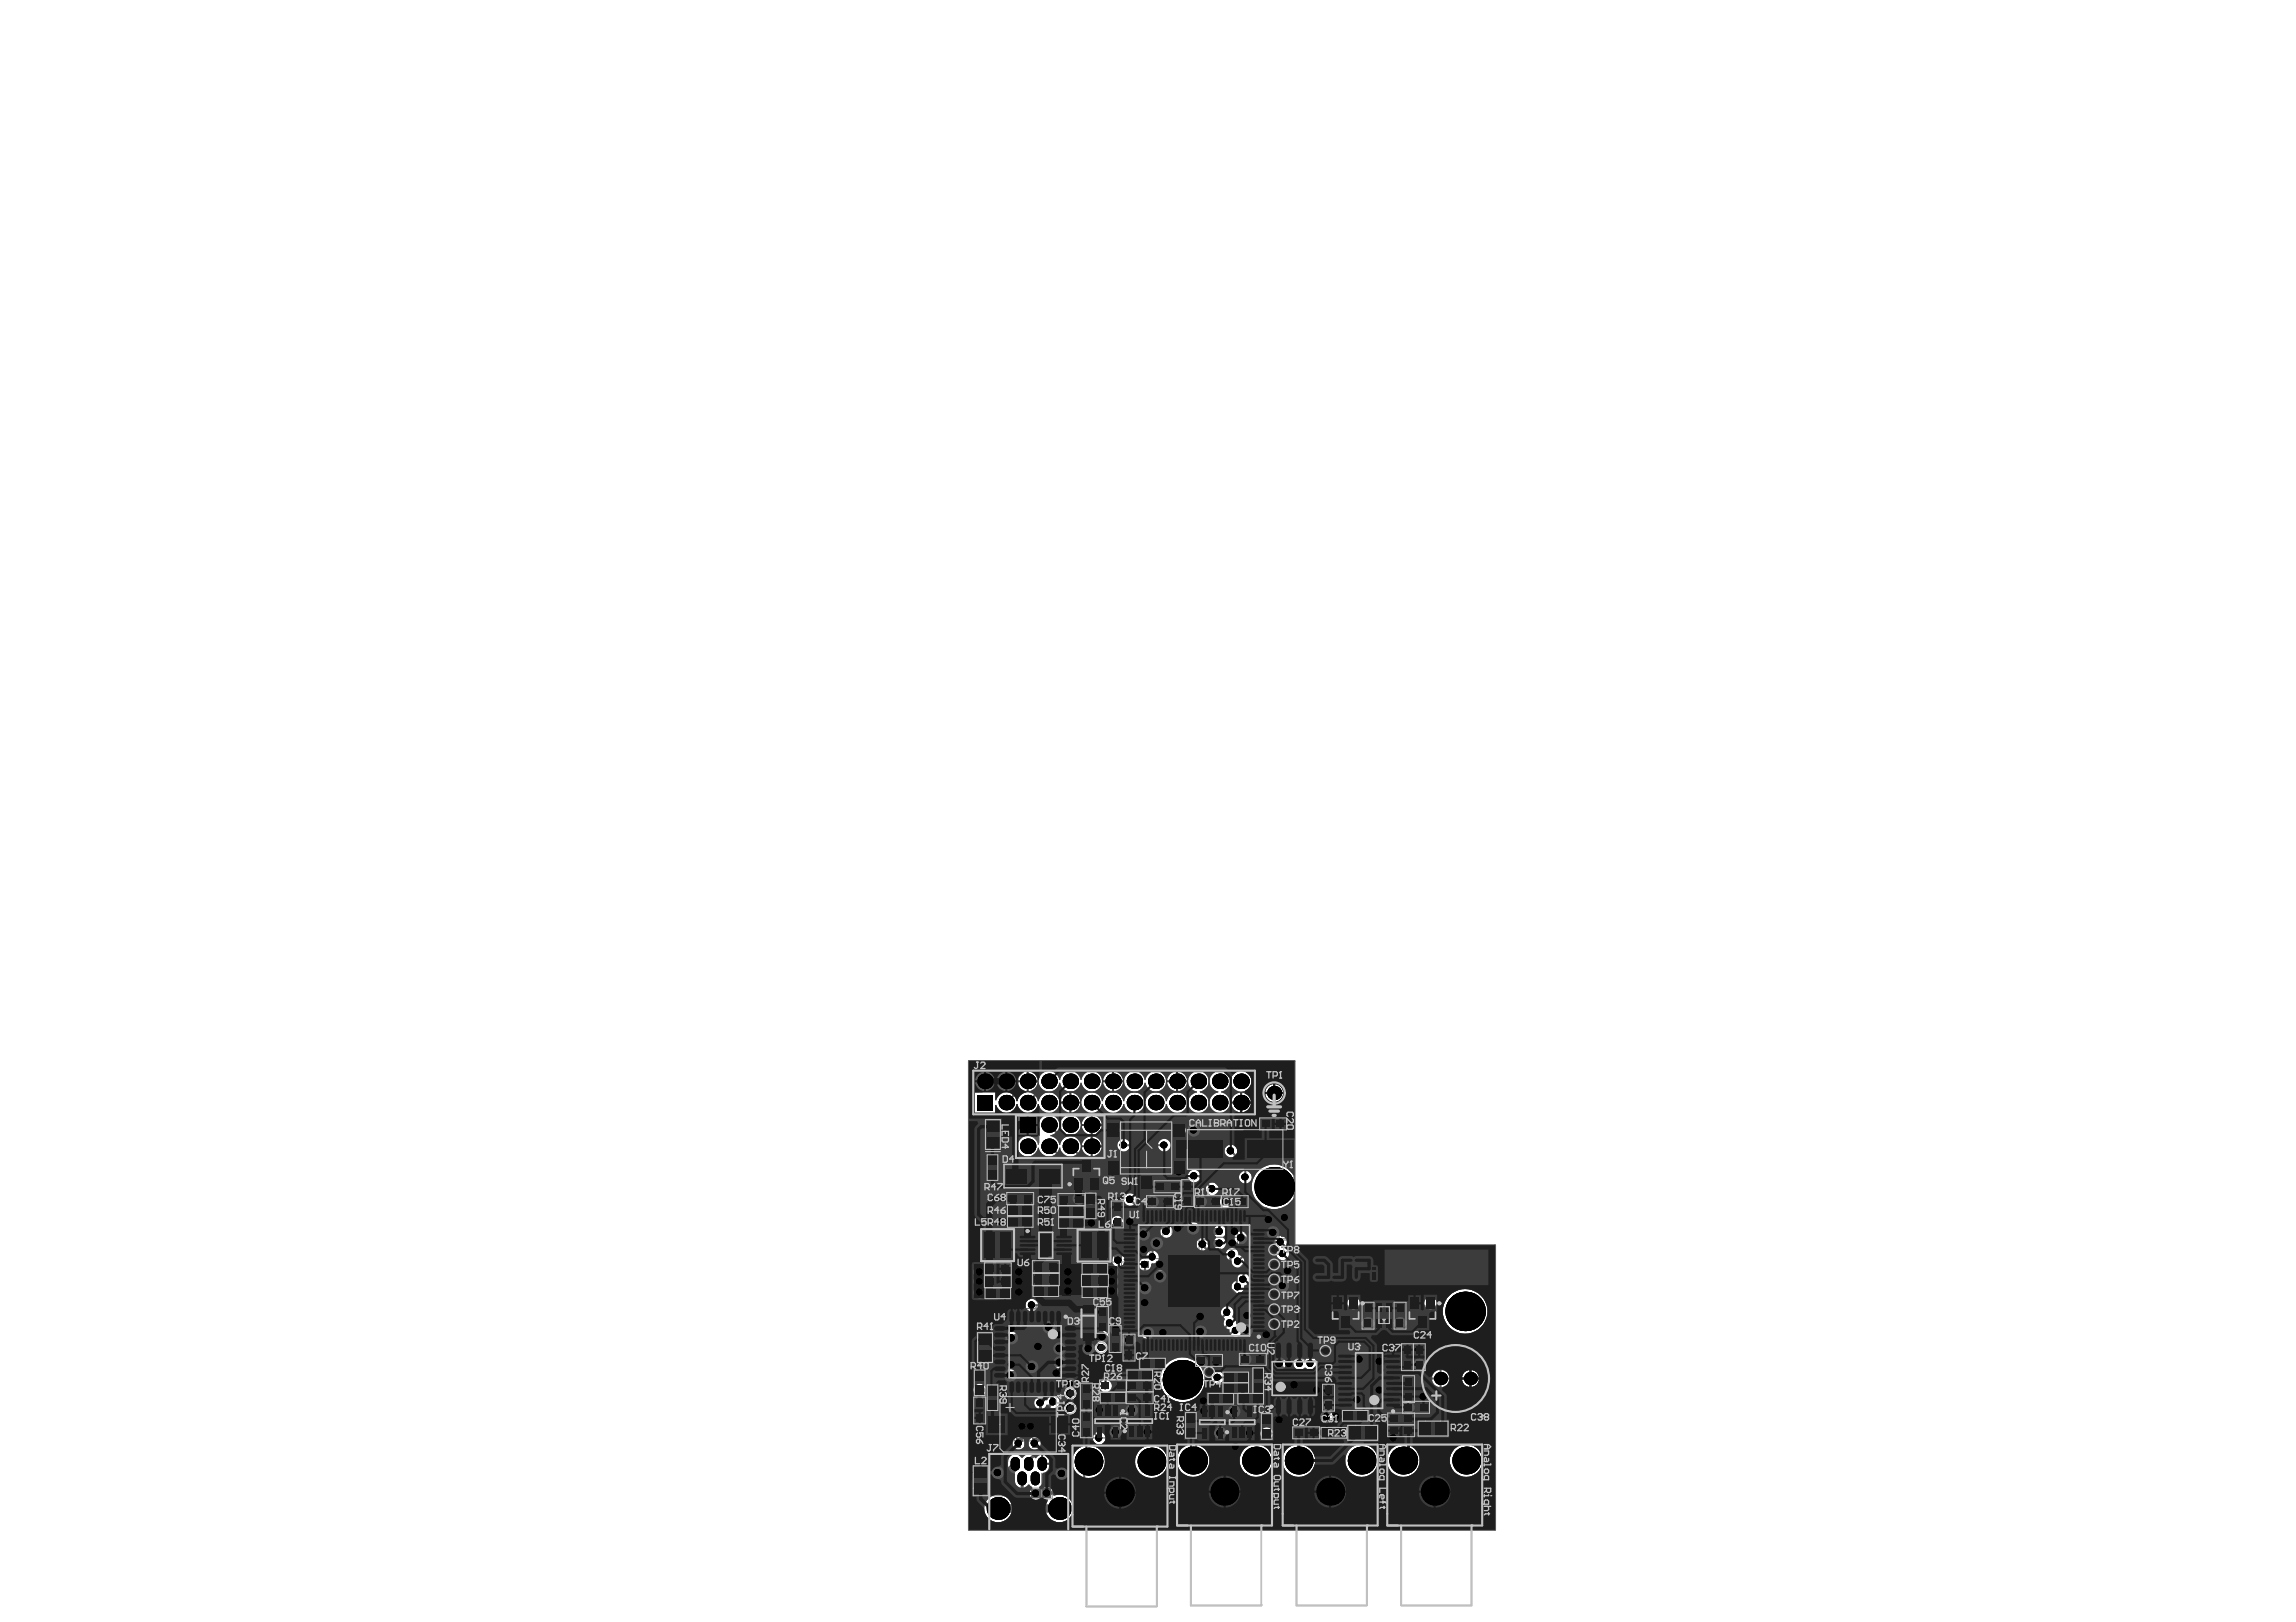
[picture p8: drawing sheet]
<svg xmlns="http://www.w3.org/2000/svg" width="297mm" height="210mm" viewBox="0 0 297 210" stroke-linecap="round" stroke-linejoin="round" font-family="sans-serif">
<g fill="none" stroke="#5a5a5a" stroke-width=".13">
<path d="M131.4 158.9h7.8v4.5h-7.8zM133.6 159.5h3.4v3.3h-3.4zM138.6 149.9h3.9v4.3h-3.9zM138.9 151.2h3.3v1.7h-3.3zM140 152.1h1.1M140.5 151.5v1.1M145.1 156.3h18.8v18.8h-18.8zM146.9 158.1h15.2v15.2h-15.2zM128.3 169.3h11.2v11.2h-11.2zM130.1 171.1h7.6v7.7h-7.6zM133.4 174.9h1.1M133.9 174.4v1.1"/>
<path d="M134.7 161.2h1.2M135.3 160.6v1.1M153.9 165.7h1.1M154.5 165.2v1.1M164.4 173.6h6.1v9.6h-6.1zM164.6 175.5h5.8v5.8h-5.8zM166.9 178.4h1.1M167.5 177.8v1.1M172.1 167.7h3.9v4.3h-3.9zM172.4 169h3.4v1.7h-3.4zM172.8 174.8h8.6v7.7h-8.6zM173.5 169.8h1.1"/>
<path d="M174.1 169.3v1.1M174.7 175.1h4.9v7.2h-4.9zM176.6 178.7h1.1M177.1 178.1v1.1M182.1 167.7h3.9v4.3h-3.9zM182.3 169h3.4v1.7h-3.4zM183.5 169.8h1.1M184 169.3v1.1M130.9 183.7h3.8v4h-3.8zM131.2 184.9h3.2v1.6h-3.2zM132.3 185.7h1.1M132.8 185.1v1.2"/>
<path d="M141.4 181.7h3.8v4.4h-3.8zM141.7 183h3.2v1.8h-3.2zM142.8 183.9h1.1M143.3 183.4v1.1M145.5 181.7h3.9v4.4h-3.9zM145.8 183h3.3v1.8h-3.3zM146.9 183.9h1.1M147.4 183.4v1.1M154.9 181.9h3.8v4.3h-3.8zM155.2 183.1h3.3v1.9h-3.3zM156.3 184h1.1M156.8 183.5v1.1"/>
<path d="M158.8 181.9h3.8v4.3h-3.8zM159.1 183.1h3.2v1.9h-3.2zM160.1 184h1.2M160.7 183.5v1.1"/>
<circle cx="134.6" cy="160.4" r=".55"/>
<circle cx="136.7" cy="172.1" r=".55"/>
<circle cx="161.1" cy="172.3" r=".55"/>
<circle cx="165.6" cy="180.3" r=".55"/>
<circle cx="178.6" cy="181.3" r=".55"/>
</g>
<path d="M125.4 137.3h42.1v23.9h25.9v36.8h-68z" fill="none" stroke="#5a5a5a" stroke-width=".28"/>
<path d="M128.1 189.7h2v3.9h-2zM142.3 181.6h2v3.8h-2zM146.5 182h1.9v3.8h-1.9zM155.9 182.4h1.9v3.9h-1.9zM159.7 182.3h2v3.8h-2z" fill="none" stroke="#8c8c8c" stroke-width=".14"/>
<g fill="none" stroke="#8c8c8c" stroke-width=".13">
<path d="M143.8 159h1.5v3.5h-1.5zM147.2 159h1.6v3.5h-1.6zM150.1 158.2v3.5M150.4 158.2v3.5M151.6 159.7h3.5v-1.5h-6.2v3.5h6.2v-1.6h-3.5M151.6 158.2l.1 3.5M151.9 145.6h3.3v1.4h-3.3zM160.1 158.6v3.1h-3.5v-3.1h3.9v-1.5h-3.5v1.5M163.9 156.8h3.1v3.5h-3.1zM165.4 156.8v3.5M165.5 156.8v3.5M128.6 175h1.5"/>
<path d="M128.6 171.6h1.5v6.9h-1.5zM131.5 171.6h1.5v3.4h-1.5zM133.6 171.6h1.5v3.4h-1.5zM135.1 173.6h1.5v3.5h-1.5zM137.7 171.6h1.5v3.4h-1.5zM137.7 175.1h1.5v3.5h-1.5zM143.9 161.8h3.5v1.5h-3.5zM147.4 165.9h1.5v3.5h-1.5v-6.5h3.4v3h-3.4M147.4 164.4h3.4M147.8 171.7h3.5v1.5h-3.5zM154.5 169.6h1.6v3.5h-1.6zM156.6 160.1h3.5"/>
<path d="M160.6 169.6h1.3v3.3h-1.3zM165.2 163.7h1.5v3.5h-1.5zM168.8 172.7v3.4h1.5v-3.4h-2.8v3.3h1.3v-3.3M169.6 179.1h1.5v3.5h-1.5zM171.2 179.2h1.4v3.3h-1.4zM180.3 179.4h1.4v3.3h-1.4zM181.5 179.3h1.5v3.4h-1.5zM182.9 174h1.4v3.3h-1.4zM134.7 192.6h-3.3v1.4h4.7v-3.3h-1.4v3.3M136.7 190h1.4v3.3h-1.4zM139.6 191.6h1.4v3.3h-1.4zM141.1 191.6h1.4v3.3h-1.4z"/>
<path d="M163.2 182.9h1.4v3.4h-1.4zM164.8 182.9h1.4v3.4h-1.4z"/>
</g>
<path d="M131.9 175.6h3.2v5.4h-3.2zM131.2 185.6h3.2v.2h-3.2z" fill="none" stroke="#8c8c8c" stroke-width=".22"/>
<g fill="none" stroke="#8c8c8c" stroke-width=".17">
<path d="M144.3 157.7h.1M144.3 158.4l.1-.1h.6l.1 .1v.3l-.1 .1h-.6l-.1-.1zM144.3 157.7h.8M144.4 157.6l-.1 .1M144.8 156.7v.5l-.1 .1h-.3l-.1-.1v-.5h.8M144.8 157l.3 .3M145.1 157.6v.3M147.3 158h.6v.4l-.3-.1-.3 .1v.3l.1 .1h.3l.2-.1M148.1 158.1l.2-.1h.3l.1 .1v.6l-.1 .1h-.3l-.2-.1M149.1 157.4h.1M149.1 157.4h.8M149.2 156.2l-.1-.1v-.3l.1-.2h.6l.1 .2v.3l-.1 .1"/>
<path d="M149.2 156.5l-.1 .1v.3l.1 .1h.2l.5-.5v.5M149.2 157.3l-.1 .1M149.9 157.3v.3M150.8 156.2l-.2-.1v-.3l.2-.2h.5l.2 .2v.3l-.2 .1M150.8 156.5l-.2 .1v.3l.2 .1h.1l.6-.5v.5M150.8 157.3l-.2 .1v.3l.2 .2h.1l.6-.6v.6M152.6 158h.2M152.7 157.2h.1M152.7 145h.5l-.4-.4v.8M152.7 157.2v.8M152.7 157.2l.1 .1M153.2 158h.3"/>
<path d="M153.4 157.2h.1M153.4 157.2v.8M153.4 157.2l.1 .1M153.7 145.4h.2M153.8 144.6h.1M153.8 157.3l.1-.1h.3l.1 .1v.6l-.1 .1h-.3l-.1-.1M153.8 144.6l.1 .2M153.8 144.6v.8M154.5 145.2l-.3 .2M154.8 145.2h-.5l-.1-.2v-.2l.1-.2h.5v.8M156 159.9v.4l-.1 .2h-.3l-.1-.2v-.4h.8M161.1 157.9h.6l-.4-.5v.9"/>
<path d="M161.3 159.3l-.2-.1 .2-.3h.2l.2 .1-.2 .3M161.3 159.3l-.2 .2 .2 .2h.2l.2-.1-.2-.3M161.3 159.3h.2M162.2 159.5l-.3 .2M162.2 158l-.3 .3M162.5 158h-.4l-.2-.1v-.3l.2-.2h.4v.9M162.5 159.5h-.4l-.2-.2v-.3l.2-.1h.4v.8M129.1 179.2l-.1-.1v-.3l.1-.1h.5l.2 .1v.3l-.2 .1M129.1 169.7l-.1-.1v-.3l.1-.1h.5l.2 .1v.3l-.2 .1M129.6 170.8l.2 .1v.3l-.2 .2h-.5l-.1-.2v-.3l.2-.1 .2 .1v.5M129.6 179.5l.2 .1v.3l-.2 .1h-.2l-.2-.1 .2-.4h-.4v.5M129.8 170.4h-.8l.4-.4v.5"/>
<path d="M132 169.7l-.2-.1v-.3l.2-.1h.5l.2 .1v.3l-.2 .1M132 170.8l-.2 .1v.3l.3 .2M132.1 171.4h.1M132.3 171.2l-.2 .2M132.3 171.1v.1M132.5 170.8l.2 .1v.3l-.2 .2-.2-.2M132.5 170l.2 .1v.3l-.2 .1h-.2l-.2-.1 .2-.4h-.5v.5M134.1 169.7l-.2-.1v-.3l.2-.1h.5l.1 .1v.3l-.1 .1M134.6 170l.1 .1v.3l-.1 .1h-.3l-.1-.1 .1-.4h-.4v.5M134.7 171.2h-.8l.4-.4v.6M136.3 179.9v.1l.2 .3M136.8 175.8v.5h.2l.5-.5h.1"/>
<path d="M136.8 179.9v.1l-.3 .3M137 174.7l-.2-.2v-.2l.2-.2h.5l.1 .2v.2l-.1 .2M137.5 174.9l.1 .2v.3l-.1 .1h-.3l-.1-.1 .1-.5h-.4v.6M139.4 177.7l.2-.1h.3l.1 .1v.6l-.1 .1h-.3l-.2-.1zM140 171.8l-.1-.2h-.3l-.2 .2v.1l.6 .6h-.6M140.3 177.6h.5v.4l-.3-.2-.2 .2v.3l.1 .1h.3l.1-.1M140.3 171.6h.5v.5l-.3-.2-.2 .2v.2l.1 .2h.3l.1-.2M141.1 177.7l.1-.1h.3l.2 .1v.6l-.2 .1h-.3l-.1-.1M141.1 171.8l.1-.2h.3l.2 .2v.5l-.2 .2h-.3l-.1-.2M145.7 161.3l.1-.1h.4v.2l-.1 .2h-.3zM145.7 160.7l.5 .5M145.8 164.9h.5v.4l-.2-.1-.3 .1v.3l.1 .1h.3l.1-.1"/>
<path d="M145.8 163.9h.4l.1-.1-.1-.3h-.3l-.1 .1v.6l.1 .1h.3l.1-.1M146.8 161.3l-.3 .3M146.9 165.4l-.3 .3M146.9 164.1l-.3 .2M147 161.3h-.4l-.1-.1v-.3l.1-.2h.4v.9M147.2 164.1h-.4l-.2-.2v-.3l.2-.1h.4v.8M147.2 165.4h-.4l-.2-.1v-.3l.2-.1h.4v.8M149.1 167.5h.1M149.1 167.5h.8M149.2 167.1l-.1-.1v-.3l.1-.2h.6l.1 .2v.3l-.1 .1M149.2 167.4l-.1 .1M149.8 170.9h.1"/>
<path d="M149.8 170.9l.1 .2M149.9 167.4v.2M149.9 168.5h-.8l.4-.4v.5M149.9 171.1l-.1 .1 .1 .3h.3l.1-.1M149.9 171.1h.2M150.3 170.8l-.1-.1h-.3l-.1 .2M150.6 170.8l.2-.1h.2l.2 .1v.6l-.2 .1h-.2l-.2-.1M154.3 173.6h.1M154.3 173.6l.2 .1M154.5 173.7l-.2 .1 .2 .3h.3l.1-.1M154.5 173.7h.1M154.9 173.4l-.1-.1h-.3l-.2 .3"/>
<path d="M155.3 174.1h.3M155.5 160.9h.1M155.5 173.3h.1M155.5 173.3l.1 .1M155.5 173.3v.8M155.5 160.9h.8M155.6 161.4l-.1 .2v.3l.1 .1h.1l.6-.6v.6M155.6 160.7l-.1 .2M155.9 173.4l.1-.1h.3l.1 .1v.6l-.1 .1h-.3l-.1-.1M156 160.2l.3 .3M156.3 160.7v.3M160.6 168.5l.5 .4"/>
<path d="M160.6 169l.1-.1h.4v.3l-.1 .1h-.3zM161.4 168.6l.1-.1h.3l.1 .1v.6l-.1 .1h-.3l-.1-.1M161.7 160.7h-.6v.2l.6 .5v.2M162.2 161.3l-.3 .3M162.5 161.3h-.4l-.2-.1v-.3l.2-.2h.4v.9M164.3 161l-.2-.1v-.3l.2-.1h.5l.2 .1v.3l-.2 .1M164.6 161.4l-.2-.1-.3 .1v.3l.2 .2 .3-.2M164.6 161.4l.1-.1 .3 .1v.3l-.2 .2-.2-.2M164.6 161.4v.3M165.5 167.5l-.1-.1h-.3l-.1 .1v.1l.5 .6h-.5M165.8 161.4h.1M165.8 162v.5h.1l.6-.5h.1"/>
<path d="M165.8 161.4h.8M165.9 161l-.1-.1v-.3l.1-.1h.6l.1 .1v.3l-.1 .1M165.9 168.2h.3M165.9 161.3l-.1 .1M166.1 167.4h.1M166.1 167.4v.8M166.1 167.4l.1 .1M166.5 174.5h.1M166.5 167.5l.1-.1h.3l.1 .1v.6l-.1 .1h-.3l-.1-.1M166.5 174.5h.8M166.6 174.4l-.1 .1M166.6 161.3v.3"/>
<path d="M167 173.6v.4l-.1 .1h-.3l-.1-.1v-.4h.8M167 173.8l.3 .3M167.2 175.1l.1 .1v.3l-.1 .1h-.3l-.1-.1 .1-.4h-.4v.5M167.3 174.4v.3M170.6 174.5h.1M170.6 174.5h.9M170.8 174.4l-.2 .1M171.1 175.1h.2l.2 .1v.3l-.2 .1-.2-.1zM171.1 175.1l-.5 .5M171.2 173.6v.4l-.1 .1h-.3l-.2-.1v-.4h.9M171.2 173.8l.3 .3M171.5 174.4v.3"/>
<path d="M182.5 173.2h.1M182.5 173.2l.1 .1M182.6 173.3h.2M182.6 173.3l-.1 .1 .1 .3h.3l.2-.1M183.1 173l-.2-.1h-.3l-.1 .3M183.9 173l-.1-.1h-.3l-.2 .1v.2l.6 .5h-.6M184.2 173l.1-.1h.3l.1 .1v.6l-.1 .1h-.3l-.1-.1M128.5 189.3h.3M128.7 188.5h.1M128.7 188.5v.8M128.7 188.5l.1 .1M129 180.5h.1"/>
<path d="M129 180.5h.8M129.1 180.3l-.1 .2M129.6 188.5v.8h-.5M129.8 180.3v.3M133 194.2l-.2-.1h-.3l-.1 .1v.2l.6 .5h-.6M133.5 183.4h.3M133.5 194.7l-.3 .2M133.6 182.5h.1M133.6 182.5v.9M133.6 182.5l.2 .2M133.8 194.7h-.4l-.2-.2v-.3l.2-.1h.4v.8M134.1 182.7l.1-.2h.4v.9h-.4l-.1-.2z"/>
<path d="M134.5 195.2h.1M134.5 195.2h.8M134.6 195.1l-.1 .1M135 194.2v.5l-.1 .1h-.3l-.1-.1v-.5h.8M135 194.5l.3 .3M135.3 195.1v.3M136 180l-.1-.1h-.3l-.2 .1v.2l.6 .5h-.6M136.5 180.3v.4M138.3 191.5l-.1 .1v.3l.3 .1M138.5 192h.1M138.6 192.5l-.1-.2-.3 .2v.2l.1 .2 .3-.2M138.6 191.9l-.1 .1"/>
<path d="M138.6 191.8v.1M138.6 192.5v.2M138.6 192.5l.2-.2 .2 .2v.2l-.1 .2-.3-.2M138.8 190.7v.4l-.2 .1h-.3l-.1-.1v-.4h.8M138.8 190.9l.2 .3M138.9 191.5l.1 .1v.3l-.1 .1-.3-.1M140 195.9l-.1 .1v.3l.1 .2h.1l.6-.6v.6M140.4 195.1v.4l-.1 .1h-.3l-.1-.1v-.4h.8M140.4 195.4l.3 .2M140.5 196.7l.2 .2v.2l-.2 .2h-.5l-.1-.2v-.2l.1-.2 .3 .2v.4M141.5 196.9l.2-.2h.5l.1 .2v.2l-.1 .2h-.5l-.2-.2zM141.7 195.9l-.2 .1v.3l.3 .2"/>
<path d="M141.8 196.5h.1M141.9 196.3l-.1 .2M141.9 196.2v.1M142.1 195.4l.2 .2M142.1 195.1v.4l-.2 .1h-.2l-.2-.1v-.4h.8M142.2 195.9l.1 .1v.3l-.1 .2-.3-.2M142.2 180.6l.6 .4M142.2 181.2l.1-.2h.5v.3l-.2 .1h-.3zM143 181h.6l-.4-.4v.8M143.9 180.7l.1-.1h.3l.1 .1v.6l-.1 .1h-.3l-.1-.1M146.8 181h-.6v.2l.6 .5v.1M147 181.4h.6l-.4-.4v.8"/>
<path d="M147.9 181.2l.1-.2h.3l.1 .2v.5l-.1 .1h-.3l-.1-.1M155.7 181.6h.1M155.7 181.6l.2 .1M155.9 181.7l-.2 .1 .2 .3h.2l.2-.1M155.9 181.7h.1M156.3 181.4l-.2-.1h-.2l-.2 .3M156.6 181.7h.5l-.4-.4v.8M157.4 181.4l.1-.1h.3l.1 .1v.6l-.1 .1h-.3l-.1-.1M160.1 181.3l-.1-.1h-.3l-.1 .1v.1l.5 .6h-.5M160.4 181.6h.6l-.4-.4v.8M161.3 181.3l.1-.1h.3l.1 .1v.5l-.1 .2h-.3l-.1-.2M162.6 182.4l.2-.1h.4v.2l-.2 .2h-.2z"/>
<path d="M162.6 181.8l.6 .5M163.5 182.1h.1M163.5 182.1l.1 .2M163.6 182.3l-.1 .1 .1 .3h.3l.1-.2M163.6 182.3h.1M164 182l-.1-.2h-.3l-.1 .3M164.6 182.4l-.3 .3M164.8 182.4h-.4l-.1-.1v-.3l.1-.2h.4v.9M166.4 185.1v.6h.1l.5-.6h.2M166.5 184.3l-.1 .2v.2l.2 .2M166.6 184.9h.1M166.8 184.6v.1"/>
<path d="M166.8 184.7l-.2 .2M166.9 183.5v.4l-.1 .1h-.3l-.1-.1v-.4h.8M166.9 183.8l.3 .2M167 184.3l.2 .2v.2l-.2 .2-.2-.2M168.6 180.3l-.2-.1v-.3l.2-.1h.5l.2 .1v.3l-.2 .1M168.6 180.6l-.2 .1v.3l.3 .2M168.7 181.2h.1M168.8 181l-.1 .2M168.8 180.9v.1M169.1 181.4l.2 .2v.2l-.2 .2h-.3l-.1-.2 .1-.4h-.4v.6M169.1 180.6l.2 .1v.3l-.2 .2-.3-.2M173 180.3l-.2-.1v-.3l.2-.1h.5l.2 .1v.3l-.2 .1"/>
<path d="M173 180.6l-.2 .1v.3l.3 .2M173 181.4l-.2 .2v.2l.3 .2M173.1 181.2h.1M173.1 182h.1M173.3 181l-.2 .2M173.3 180.9v.1M173.3 181.7v.1M173.3 181.8l-.2 .2M173.5 180.6l.2 .1v.3l-.2 .2-.2-.2M173.5 181.4l.2 .2v.2l-.2 .2-.2-.2M179.2 181.7l.1-.1h.6l.1 .1v.3l-.1 .1h-.6l-.1-.1zM179.3 180.5l-.1-.2v-.3l.1-.1h.6l.1 .1v.3l-.1 .2"/>
<path d="M179.3 180.7l-.1 .2v.3l.3 .1M179.5 181.3h.1M179.6 181.2l-.1 .1M179.6 181v.2M179.9 180.7l.1 .2v.3l-.1 .1-.3-.1M183.3 180.5l-.1-.2v-.3l.1-.1h.6l.1 .1v.3l-.1 .2M183.3 180.7l-.1 .2v.3l.3 .1M183.3 181.6l-.1 .1v.3l.1 .1h.2l.5-.5v.5M183.5 181.3h.1M183.6 181.2l-.1 .1M183.6 181v.2M183.9 180.7l.1 .2v.3l-.1 .1-.3-.1"/>
</g>
<circle cx="130.9" cy="184.6" r=".14" fill="none" stroke="#8c8c8c" stroke-width=".28"/>
<path d="M125.4 137.3h42.1v14.4l-.4 .1a2.86 2.86 0 0 0-4.8 .5l-.4-.1-.1-.3-.2-.2v-1.1l-1.6-1.5 .1-.2a.82 .82 0 0 0-.9-.8 .82 .82 0 0 0-.8 .9 .82 .82 0 0 0 1 .7l1.2 1.3v.7l-.4 .4-.2 .1-3.1-3.1v-5.1l.3-.1a1.29 1.29 0 0 0 1.8-.7h.4l.1 .1a1.29 1.29 0 0 0 .9 .7v-1.3h.2v-.2h1.2a1.25 1.25 0 0 0-.7-1v-.3l.1-.1a1.33 1.33 0 0 0 .3-2.2 1.33 1.33 0 0 0-2.2 .5h-.3v-.1a1.36 1.36 0 0 0-1.9-.5l-.3-.2-.9-.8h-.2h-23l-.3 .1-.9 1-.3 .1a1.39 1.39 0 0 0-2.2 .4h-.4v-.1a1.33 1.33 0 0 0-2.1-.3 1.33 1.33 0 0 0 .2 2l-.1 .4h-.5v2.6h2.7v-.5l.3-.1a1.34 1.34 0 0 0 2.3-.2h.3l.3 .4 .5 .3-.1 .4h-.8v2.6h.6v.3l-.2 .2a1.33 1.33 0 0 0 .2 2 1.33 1.33 0 0 0 2-.5h.3l.1 .1a1.29 1.29 0 0 0 1.7 .5l1.7 1.7 .3 .1h15.5l.1 .3a.82 .82 0 0 0 0 1.2 .82 .82 0 0 0 1.2 0l.9 .9v.2a.81 .81 0 0 0 .6 .7 .81 .81 0 0 0 .9-.2l.4-.1 .2 .3-.1 .3a.81 .81 0 0 0-.1 1 .81 .81 0 0 0 .8 .4l.5 .4-.3 .4h-1.9v1.5h-.4v1.8h-.4a2.36 2.36 0 0 0-1.4-.3v-.4h.4v-1.5h-1.7v1.5h.4v.4h-1.9l-.2-.3 .1-.1h.4v-1.5h-.6v-.1h-2.4v-.4l-.1-.2-2.2-2.1v-.2a.82 .82 0 0 0-.8-.8 .82 .82 0 0 0-.8 .9 .82 .82 0 0 0 .9 .7l2.1 2.1v.6l-.4 .2-.8 .1v.3a1.56 1.56 0 0 0-1 .8l-.1 1.7h-.6l-.2-.3v-.6h-1.5v1.6h.1v1.1l-.1 .2a.83 .83 0 0 0-.7 .5 .83 .83 0 0 0 .2 .9 1.02 1.02 0 0 0 0 1.3 .85 .85 0 0 0 0 1.2 .85 .85 0 0 0 1.2-.1 .85 .85 0 0 0-.1-1.2 .9 .9 0 0 0 0-1.2 .79 .79 0 0 0 .2-1 .47 .47 0 0 1 .5-.4l.4-.5h1.8l.1 4.2h1.5v-1.6h2l-.1-2.1h-.7v-.3h.7v-.6h-.6l-.3-.2-.1-.4-.2-.3 .1-.3h2h3.4h.1a1.03 1.03 0 0 1 .8 .5h1.7l.4 .4v5.4l.1 .4 .4 .3-.1 .4h-.1a.79 .79 0 0 0-.4 .9l-.2 .2-.1 .6-1.3 1.3-.3-.2v-.4h-1.6v1.7h.4l.1 .3-.4 .4h-7.5a.63 .63 0 0 1-.2-.7 .82 .82 0 0 0-1-.6 .82 .82 0 0 0-.6 1l-.3 .3h-1.7l-.1-.3a.84 .84 0 0 0-.1-1.2 .84 .84 0 0 0-1.2 .3h-.4l-4.2-4.1-.3-.2h-2.9a.82 .82 0 0 0-1.2-.1 .82 .82 0 0 0 0 1.2 .82 .82 0 0 0 1.2-.1h2.7l1.8 1.9-.1 .3h-.7v.6h.7v.1v-.1h.8l.2-.1 1.3 1.3-.1 .3a.82 .82 0 0 0-.6 1.3 .82 .82 0 0 0 1.4 0 .38 .38 0 0 1 .6 .1 .79 .79 0 0 0 1-.2h3.7l.2 .3-.6 .5h-4l-2.9 2.9-.3-.1v-.5h-1.4v.6l-.2 .3a.87 .87 0 0 0 .2 .8l-.1 .4a.81 .81 0 0 0 .6 1v.4a.82 .82 0 0 0-.6 .9 .82 .82 0 0 0 .9 .7 .82 .82 0 0 0 .7-1l.9-.8 .3 .1v3.7l.9 .9v.1a.83 .83 0 0 0 .9 .8 .83 .83 0 0 0 .7-1l.2-.3h.4a.81 .81 0 0 0 1.3 .3 .81 .81 0 0 0-.4-1.4l-.1-1.9h-2.2l-.1 2.3-.3 .2-.4-.4v-4.6l.3-.3h.7l.1 .1a.82 .82 0 0 0 1.1 0 .82 .82 0 0 0 0-1.2 .82 .82 0 0 0-1.2 .2h-.7l-.1-.3 1.4-1.5h4l1.2-1.2h3l.1 .3a2.89 2.89 0 0 0-.9 3.7 2.89 2.89 0 0 0 3.6 1.4l.3 .2v5.4a2.13 2.13 0 0 0-1.9 2.9 2.13 2.13 0 0 0 3.4 .7 2.13 2.13 0 0 0-.6-3.4v-5.9l2.2-2.1a.82 .82 0 0 0 .9-.8 .82 .82 0 0 0-.8-.9 .82 .82 0 0 0-.8 1l-.5 .5-.4-.1v-.7l-.2-.6a.57 .57 0 0 1 .4-.6 1.05 1.05 0 0 0 .3-.9l.4-.3 2.8-2.8 .9 .2h1.7v-2.6h-.8v-.3h.8v-.4h12.4l.6-.3a.8 .8 0 0 0 .8-1.2l.1-.3h8.1l.2 .3v.1a.81 .81 0 0 0 1 1 .81 .81 0 0 0 .2-1.4 1.02 1.02 0 0 0-.8-1h-18v-1.4h-.8h-.7v1.4h-4l-.3-.3 .2-.3a.82 .82 0 0 0 .3-1.5v-.4l1.4-1.5v-.8l.3-.1 .7 .6h1.5a.84 .84 0 0 0 1.3 .1 .84 .84 0 0 0-.2-1.3l.1-.8 .2-.4h.3v-1.6h-2.8l-.1-.1 .2-.3h.3v-1.5h-.3l-.2-.2 .2-.2a2.86 2.86 0 0 0 2.8-1.1l.4 .2v5.7h25.9v36.8h-68zM165 140.3v1h1a1.15 1.15 0 0 0-1-1zM164 140.6l-.2 .3-.1 .4h1v-1l-.4 .1zM165 141.6v1a1.15 1.15 0 0 0 1-1zM163.7 141.6a1.15 1.15 0 0 0 1 1v-1zM160.7 142.8v1.2a1.24 1.24 0 0 0 1.1-1.2zM139 154.5a.82 .82 0 0 0 0 1.2 .82 .82 0 0 0 1.2 0h.3a.82 .82 0 0 0 1.2 0 .82 .82 0 0 0 0-1.2 .82 .82 0 0 0-1.2 0h-.4a.8 .8 0 0 0-1.1 0zM154.5 155.5a.83 .83 0 0 0 1.6 0 .83 .83 0 0 0-1.6 0zM148.3 155.5a.83 .83 0 0 0 1.6 0 .83 .83 0 0 0-1.6 0zM164.8 156.8v1.5h1.3v-1.5zM166.4 156.8v.6h.5v-.6zM166.4 157.7v.6h.5v-.6zM152.6 158.2v.6h.6v-.6zM144 157.5a.8 .8 0 0 0-.1 1.2l-.1 .3v.6h1.5v-.6l-.1-.3a.82 .82 0 0 0-.1-1.2 .82 .82 0 0 0-1.1 0zM152.6 159.1v.6h.6v-.6zM144.7 159.9v.6h.6v-.6zM143.8 159.9v.6h.6v-.6zM166.1 163.7v.6h.6v-.6zM165.2 163.7v.6h.6v-.6zM166.1 164.6v.6h.6v-.6zM165.2 164.6v.6h.6v-.6zM126.2 164a.87 .87 0 0 0-.1 1.2 1.1 1.1 0 0 0 0 1.3 .89 .89 0 0 0-.1 1.1 .89 .89 0 0 0 1 .4 .92 .92 0 0 0 .3-1.5l.2-.2a.94 .94 0 0 0-.2-1.1 .84 .84 0 0 0 0-1.2 .84 .84 0 0 0-1.1 0zM148.3 167.9v.6h.6v-.6zM147.4 167.9v.6h.6v-.6zM148.3 168.7v.7h.6v-.7zM147.4 168.7v.7h.6v-.7zM155.5 169.6v.7h.5v-.7zM154.6 169.6v.7h.6v-.7zM155.5 170.5v.6h.5v-.6zM154.6 170.5v.6h.6v-.6zM180.3 171.2a.82 .82 0 0 0 1.6 0 .82 .82 0 0 0-1.6 0zM176.2 171.2a.82 .82 0 0 0 1.6 0 .82 .82 0 0 0-1.6 0zM132.4 171.6v.6h.6v-.6zM150.6 171.7v.6h.7v-.6zM149.7 171.7v.6h.6v-.6zM133.6 171.5v1.6h1.5v-.2l.3-.1 .3-.2a.83 .83 0 0 0 .8-.7 .83 .83 0 0 0-.6-.9 .83 .83 0 0 0-1 .5zM186.7 169.7a2.9 2.9 0 0 0 5.8 0 2.9 2.9 0 0 0-5.8 0zM143.6 172.1a.83 .83 0 0 0 1.6 0 .83 .83 0 0 0-1.6 0zM166.1 173.1l-1 1a.47 .47 0 0 0 0 .7v1a.82 .82 0 0 0-.2 1.2 .82 .82 0 0 0 1.2 0 .82 .82 0 0 0-.1-1.2v-1.2l.6-.6h.7v2.2a.93 .93 0 0 0 .3 .9 .93 .93 0 0 0 1 .1l.2-.1a.89 .89 0 0 0 1.1 .1 .89 .89 0 0 0 .4-1v-3.6h-1.3v-.1h-1.7v.5h-.9zM138.6 172.5v.6h.6v-.6zM137.8 172.5v.6h.5v-.6zM132.4 172.5v.6h.6v-.6zM150.6 172.6v.6h.7v-.6zM149.7 172.6v.6h.6v-.6zM147.7 171.7v1.5l.8 .1 .9-.1v-1.5zM126.2 179.3a.81 .81 0 0 0-.1 1.1 .81 .81 0 0 0 1.1 .1h4.6v.6h1.8a.61 .61 0 0 1 .2 .7l.3 .4-.1 2.4h-.3v-.9h-.7v.9h-.3v-.9h-.8v.9h-.1v.2h-.6l.1 1-.1 .1v.4l-.2 .3a.84 .84 0 0 1-.2 .8h-.7l-.4 .1-1.1 1.2-.1 .9h-.6v4.1l-.1 .3a1.8 1.8 0 0 0 .3 2.7 1.8 1.8 0 0 0 2.6-.6h4.8a1.79 1.79 0 0 0 2.7 .5 1.79 1.79 0 0 0 0-2.8l.1-.3v-3.7h-1.6v-1.2a1.58 1.58 0 0 0-2-1.1 .47 .47 0 0 1 .3-.8l.6-.6 .2-.4 .1-3.1a1.09 1.09 0 0 1 .8-.5 .83 .83 0 0 0 .1-1.3 .83 .83 0 0 0-1.3 .2l-.3-.1v-3.7l1.9-.1a.43 .43 0 0 1 .7 .2v.4h.5v-.6l-.2-.4h1.1v-3.2h-1.5v.2l-.3 .1-.8-.2h-.6v.8h-.3v-.8l-1.2-.1v1.5h.2l.2 .2v.1l-.2 .1h-2.9v2.1l-.4 .1a.78 .78 0 0 0-.9-.4l-.4-.2v-.1h-1.5v1.6l1.5 .1a.85 .85 0 0 0 1.4-.2l.3 .1v.8h-4.5a.87 .87 0 0 0-1.1 0zM133.6 173.5v.6h.6v-.6zM183.8 173.8v.8h.6v-.8zM182.8 173.8v.8h.7v-.8zM133.6 174.4v.6h.6v-.6zM128.6 171.5v1.6l.6 .1-.2 .3h-.4v.6h.8v.3h-.8v1.2h1.5v-1.2h.3l.1 .1a.86 .86 0 0 0 1 .3v.3h1.5v-1.6h-.7l-.2-.4v-1.5h-.6v.6a.48 .48 0 0 1-.6 .1l-.5 .2-.3-.2v-.8zM129.5 175.9v.6h.6v-.6zM128.6 175.9v.6h.6v-.6zM160.3 175.9a.82 .82 0 0 0 1.6 0 .82 .82 0 0 0-1.6 0zM182.8 174.9l-.1 2.6h1.8l-.1-2.6zM138.6 177.1v.6h.6v-.6zM190.4 177.3v1h.9a1.05 1.05 0 0 0-.9-1zM189.4 177.6l-.3 .7h1v-1zM190.4 178.5v1a1.05 1.05 0 0 0 .9-1zM189.1 178.5a1.05 1.05 0 0 0 1 1v-1zM185.2 178.4a1.17 1.17 0 0 0 2.3 0 1.17 1.17 0 0 0-2.3 0zM169.6 179.1v.7h.6v-.7zM172 179.1v.7h.7v-.7zM182.4 179.3v.6h.5v-.6zM180.2 179.2v.8h.7v-.8zM169.6 180v.7h.6v-.7zM143.4 181.5v.8h1v-.8zM142.2 181.5v.8h1v-.8zM181.1 179.2v.9h-.1v.1h-.8l-.1 2.7h2.2l.3-.1h.4v-1.6h-.7l-.1-.1 .2-.3h.5v-.6h-.7v-.2h-.1v-.7zM157 182.3v.9h.9v-.9zM155.7 182.3v.9h1v-.9zM165.7 182.8v.7h.7v-.7zM163 182.8v.7h.7v-.7zM170.5 179.1v1.6l.1 .2v.1h-1v1.7h1.1a.54 .54 0 0 1 .1 .7 .82 .82 0 0 0 .9 .8 .82 .82 0 0 0 .6-1.1l.2-.3 .3-.1-.1-2.6h-.8v-.1h-.2v-.9zM131.2 183.7v.8h.5v-.8zM145.8 181.9a.8 .8 0 0 0-.2 .9 .8 .8 0 0 0 .7 .5v1.5h2.3v-3h-1.8a.77 .77 0 0 0-1 .1zM159.1 182.1a.8 .8 0 0 0-.2 .8 .8 .8 0 0 0 .6 .5l.1 1.7h2.2l.1-3h-1.6a.8 .8 0 0 0-1.2 0zM128.1 184.3a.85 .85 0 0 0 1.7 0 .85 .85 0 0 0-1.7 0zM147.6 185.1v.8h1v-.8zM146.3 185.1v.8h1v-.8zM160.8 185.3v.9h1v-.9zM159.6 185.3v.9h1v-.9zM155.7 183.4v3h2.3v-.1a.81 .81 0 0 0 .7-.8 .81 .81 0 0 0-.7-.8l-.1-1.3zM164 182.8v.9h-.1v.1h-.9v2.6h3.4v-2.6h-.9v-.1h-.1v-.9zM187.6 189a2.13 2.13 0 0 0 4.2 0 2.13 2.13 0 0 0-4.2 0zM179.4 189a2.15 2.15 0 0 0 4.3 0 2.15 2.15 0 0 0-4.3 0zM174 189a2.15 2.15 0 0 0 4.3 0 2.15 2.15 0 0 0-4.3 0zM165.9 189a2.13 2.13 0 0 0 4.2 0 2.13 2.13 0 0 0-4.2 0zM160.4 189a2.13 2.13 0 0 0 4.2 0 2.13 2.13 0 0 0-4.2 0zM146.8 189.1a2.15 2.15 0 0 0 4.3 0 2.15 2.15 0 0 0-4.3 0zM185.7 191v1.9h2a2.03 2.03 0 0 0-2-1.9zM184.1 191.6a1.93 1.93 0 0 0-.5 1.3h1.9v-1.9a1.95 1.95 0 0 0-1.4 .6zM172.2 191v1.9h1.9a2.03 2.03 0 0 0-1.9-1.9zM170.6 191.6a1.93 1.93 0 0 0-.6 1.3h1.9v-1.9a1.95 1.95 0 0 0-1.3 .6zM158.6 191v1.9h1.9a2.04 2.04 0 0 0-1.9-1.9zM156.9 191.6a1.93 1.93 0 0 0-.5 1.3h1.9v-1.9a1.94 1.94 0 0 0-1.4 .6zM145 191.1v1.9h2a2.04 2.04 0 0 0-2-1.9zM141.9 194.3v.8h.7v-.8zM139.4 194.3v.8h.7v-.8zM185.7 193.2v1.9a2.03 2.03 0 0 0 2-1.9zM183.6 193.2a2.04 2.04 0 0 0 1.9 1.9v-1.9zM172.2 193.2v1.9a2.03 2.03 0 0 0 1.9-1.9zM170 193.2a2.04 2.04 0 0 0 1.9 1.9v-1.9zM158.6 193.2v1.9a2.04 2.04 0 0 0 1.9-1.9zM156.4 193.2a2.03 2.03 0 0 0 1.9 1.9v-1.9zM145 193.3v1.9a2.04 2.04 0 0 0 2-1.9zM139.3 187.6a2.11 2.11 0 0 0 .5 3.4v.4h-.4v2.7h.9v.1h.1v.9h1.3v-.9h.1v-.1h.8v-.2h.3a2.01 2.01 0 0 0 1.9 1.3v-4.1a2 2 0 0 0-1.7 1l-.4 .1v-.8h-.9l.1-.4a2.14 2.14 0 0 0 .6-3.2 2.14 2.14 0 0 0-3.2-.2z" fill="#5a5a5a"/>
<g fill="none" stroke="#5a5a5a" stroke-width=".28">
<path d="M130.2 142.7l1.4-1.4v-1.9l1.1-1.1h23l.7 .7v10.3l6.9 6.9v4.4l.2 .1h2.2M133 142.7l1.3-1.4h18.9l.5 .4v2.1l2 2.1v3.4l7.1 7.1v4.7l1.2 1.2h1.9M135.7 145.6l1.4 1.4h5.1l2.9 2.9h10.4l6.9 6.9v6l-1.5 1.5v1l-.3 .4M135.7 148.2l2.6 2.6h16.8l6.3 6.3v4.9l-1.3 1.2M138.5 148.3l2 2.1h14.8l6.6 6.5v5.8l-1.9 1.8v1.9l.1 .1M144 146.3h8.6M144.5 159.8h.1M145.4 148.2h5.2M146.2 155.2l2.7 2.7v3.6l.2 .2v1M146.2 158.1l-1.7 1.7M147.9 159.7h-.7l-.6 .6v2.2M149.7 159h.8l.4 .4"/>
<path d="M154.3 159v1.9M154.5 152.2h.7l1.6 1.7M157.8 157.9v1.5M158.6 155.5l1.1 1.1v1.3h.7l.2 .1v2.2M159.2 148.9l1.9 1.9v1.5M159.3 159.4v1.5M164.7 159.5h.1M164.7 159.5h1.5M164.7 157.6h1.5M126.7 179.6l.3 .3M133.5 168.9h3.5l5.5 5.5h12.3l3.4-3.4v-.6l.3-.3M133.5 179.6l-.3 .3"/>
<path d="M134.1 176.3h1.8M134.4 174.4h1.5M143 179.4h-1.5l-.5 .5v5l1.2 1.2M148.1 163.6v1.4l.1 .1M150.9 160.9h1.5M155.6 161v.3l.3-.3v.4l.2 .3h1.8l.7 .7v5.6l1.3 1.3h14.6l.6-.6M157.5 178.3l-2.7 2.7v7.6l.4 .4h-.9M159.1 171.2l-3.8 3.7h-7.4l-1.3 1.3h-4l-4.1 4.1M159.4 162.3v.4l-.2 .2v3.8l.8 .8h24.7l.3 .3v.9M159.9 172.2h-.3l-3.2 3.2h-8.3l-1.3 1.3h-4l-2.9 2.9v1.3l-1.4 1.4M160.6 165.6h.2M168.2 173.5h-1.8l-1 1 .1 .1v1.9"/>
<path d="M168.2 175.3v1.2M168.2 173.4h1.3M169.5 175.3v1.2M140.8 189.1l-.5 .6v2.7h1.5M144.9 193.2l-1 .9-3.6 .1M163.9 183.7h1.5l.1 .1M163.9 185.5h1.6M170.4 181.8h1.5M181 180.1h1.2M181.2 182.1h1"/>
</g>
<g fill="none" stroke="#5a5a5a" stroke-width=".41">
<path d="M129.4 174.3v1.5l.8 .8h.7M129.4 172.3l.8 .9h.7v.9l.1 .2h1.3M129.6 178h1.1M130.9 171.9h.9l.5 .4h.8l.1 .2v1.6l.2 .2h.9M135.7 171.8l-.5 .5h-.9M136.7 177.7l-.2 .1h2M138.5 174.3h-.9l-.2 .2h-.3M138.5 172.3h-1.1l-.4 .4M138.5 175.9h-1l-.4 .4M132.2 191v2.2M132.8 186.8v.8l-.3 .3h-2.4l-1 1v1.7M133.1 189.7v-.7l1-1h1.5l.5 .6v1.5l-.7 .7v.6"/>
<path d="M134.6 181.6v3.7l-.3 .3h-1.8l-.4 .4v.4l-.3 .4M136.3 181.4l-1 1-.1 3.3-.6 .6h-.3l-.5 .5M137.4 192.5h-.7l-.7 .7h-.6"/>
</g>
<path d="M127 179.9h6.2" fill="none" stroke="#5a5a5a" stroke-width=".55"/>
<path d="M129.1 195.2h8M131.4 189.7l-.7 .6v1.9l-.4 .4h-1.2" fill="none" stroke="#5a5a5a" stroke-width="1.1"/>
<path d="M151 162.3h6.9v6.9h-6.9z" fill-rule="evenodd" fill="#5a5a5a"/>
<g fill="#000">
<circle cx="127.4" cy="139.9" r=".99"/>
<circle cx="130.2" cy="139.9" r=".99"/>
<circle cx="133" cy="139.9" r=".99"/>
<circle cx="135.7" cy="139.9" r=".99"/>
<circle cx="138.5" cy="139.9" r=".99"/>
<circle cx="141.2" cy="139.9" r=".99"/>
<circle cx="144" cy="139.9" r=".99"/>
<circle cx="146.8" cy="139.9" r=".99"/>
<circle cx="149.5" cy="139.9" r=".99"/>
<circle cx="152.3" cy="139.9" r=".99"/>
<circle cx="155" cy="139.9" r=".99"/>
<circle cx="157.8" cy="139.9" r=".99"/>
<circle cx="160.6" cy="139.9" r=".99"/>
<circle cx="129.3" cy="158.1" r=".46"/>
<circle cx="130.2" cy="142.7" r=".99"/>
<circle cx="133" cy="142.7" r=".99"/>
<circle cx="133" cy="148.3" r=".99"/>
<circle cx="135.7" cy="142.7" r=".99"/>
<circle cx="135.7" cy="145.6" r=".99"/>
<circle cx="135.7" cy="148.3" r=".99"/>
<circle cx="138.5" cy="148.3" r=".99"/>
<circle cx="138.5" cy="145.6" r=".99"/>
<circle cx="138.5" cy="142.7" r=".99"/>
<circle cx="139.5" cy="155.1" r=".46"/>
<circle cx="141" cy="155.1" r=".44"/>
<circle cx="141.2" cy="158.2" r=".47"/>
<circle cx="141.2" cy="142.7" r=".99"/>
<circle cx="141.2" cy="148.3" r=".99"/>
<circle cx="141.2" cy="145.6" r=".99"/>
<circle cx="141.5" cy="153.2" r=".46"/>
<circle cx="143.9" cy="151.6" r=".47"/>
<circle cx="144" cy="146.2" r=".46"/>
<circle cx="144" cy="142.7" r=".99"/>
<circle cx="144.5" cy="158.1" r=".46"/>
<circle cx="145.3" cy="148.2" r=".46"/>
<circle cx="146.2" cy="155.2" r=".47"/>
<circle cx="146.2" cy="158.1" r=".46"/>
<circle cx="146.8" cy="142.7" r=".99"/>
<circle cx="147.9" cy="159.7" r=".46"/>
<circle cx="148.3" cy="153" r=".46"/>
<circle cx="149" cy="155.5" r=".46"/>
<circle cx="149.5" cy="142.7" r=".99"/>
<circle cx="150.6" cy="148.2" r=".46"/>
<circle cx="150.8" cy="159.3" r=".47"/>
<circle cx="151" cy="155.5" r=".46"/>
<circle cx="152.3" cy="142.7" r=".99"/>
<circle cx="152.4" cy="158.9" r=".45"/>
<circle cx="152.5" cy="151.6" r=".47"/>
<circle cx="152.5" cy="146.2" r=".45"/>
<circle cx="154.3" cy="158.9" r=".45"/>
<circle cx="154.4" cy="146.2" r=".45"/>
<circle cx="154.4" cy="152.2" r=".47"/>
<circle cx="155" cy="142.7" r=".99"/>
<circle cx="155.3" cy="155.5" r=".47"/>
<circle cx="156.8" cy="153.8" r=".46"/>
<circle cx="157.2" cy="155.5" r=".46"/>
<circle cx="157.7" cy="159.3" r=".46"/>
<circle cx="157.8" cy="142.7" r=".99"/>
<circle cx="158.6" cy="155.5" r=".46"/>
<circle cx="159.2" cy="148.9" r=".47"/>
<circle cx="159.7" cy="159.3" r=".46"/>
<circle cx="160.6" cy="142.7" r=".99"/>
<circle cx="161.1" cy="152.3" r=".46"/>
<circle cx="164.1" cy="157.8" r=".46"/>
<circle cx="164.7" cy="159.5" r=".46"/>
<circle cx="164.8" cy="153.6" r="2.55"/>
<circle cx="164.8" cy="141.4" r=".9"/>
<circle cx="165.6" cy="145.4" r=".45"/>
<circle cx="166.2" cy="157.5" r=".44"/>
<circle cx="126.7" cy="164.6" r=".46"/>
<circle cx="126.7" cy="179.8" r=".45"/>
<circle cx="126.7" cy="165.8" r=".44"/>
<circle cx="126.7" cy="167.2" r=".44"/>
<circle cx="130.7" cy="178" r=".46"/>
<circle cx="130.8" cy="173.1" r=".46"/>
<circle cx="130.8" cy="171.9" r=".46"/>
<circle cx="130.8" cy="176.6" r=".44"/>
<circle cx="131.8" cy="164.6" r=".47"/>
<circle cx="131.8" cy="165.8" r=".46"/>
<circle cx="131.8" cy="167.2" r=".46"/>
<circle cx="133.4" cy="168.9" r=".46"/>
<circle cx="133.5" cy="176.8" r=".46"/>
<circle cx="134.3" cy="174.2" r=".46"/>
<circle cx="135.7" cy="171.7" r=".47"/>
<circle cx="136.6" cy="177.7" r=".44"/>
<circle cx="136.9" cy="172.7" r=".46"/>
<circle cx="137" cy="174.5" r=".47"/>
<circle cx="137.1" cy="176.3" r=".46"/>
<circle cx="138.1" cy="167.1" r=".47"/>
<circle cx="138.1" cy="164.6" r=".47"/>
<circle cx="138.2" cy="165.8" r=".46"/>
<circle cx="138.4" cy="179.1" r=".45"/>
<circle cx="140.8" cy="174.5" r=".46"/>
<circle cx="142.4" cy="174.4" r=".44"/>
<circle cx="142.6" cy="169.8" r=".46"/>
<circle cx="142.6" cy="173" r=".46"/>
<circle cx="143" cy="179.3" r=".44"/>
<circle cx="143.8" cy="167.1" r=".46"/>
<circle cx="143.8" cy="164.6" r=".46"/>
<circle cx="143.8" cy="165.8" r=".44"/>
<circle cx="144.3" cy="172" r=".46"/>
<circle cx="144.6" cy="163.1" r=".46"/>
<circle cx="146" cy="173.4" r=".46"/>
<circle cx="146" cy="175.3" r=".45"/>
<circle cx="147.9" cy="161.7" r=".44"/>
<circle cx="148.1" cy="163.6" r=".45"/>
<circle cx="148.1" cy="166.6" r=".46"/>
<circle cx="148.1" cy="168.6" r=".46"/>
<circle cx="148.5" cy="172.5" r=".46"/>
<circle cx="149" cy="162.6" r=".46"/>
<circle cx="149.6" cy="160.9" r=".45"/>
<circle cx="150" cy="176.4" r=".46"/>
<circle cx="150" cy="165.1" r=".46"/>
<circle cx="150" cy="163.6" r=".45"/>
<circle cx="150.4" cy="172.4" r=".45"/>
<circle cx="152" cy="165.7" r=".46"/>
<circle cx="152" cy="166.9" r=".46"/>
<circle cx="152" cy="168.1" r=".46"/>
<circle cx="152" cy="164.5" r=".46"/>
<circle cx="152" cy="163.3" r=".46"/>
<circle cx="153" cy="178.6" r="2.55"/>
<circle cx="153.2" cy="165.7" r=".46"/>
<circle cx="153.2" cy="166.9" r=".46"/>
<circle cx="153.2" cy="168.1" r=".46"/>
<circle cx="153.2" cy="164.5" r=".46"/>
<circle cx="153.2" cy="163.3" r=".46"/>
<circle cx="154.4" cy="165.7" r=".47"/>
<circle cx="154.4" cy="166.9" r=".46"/>
<circle cx="154.4" cy="168.1" r=".46"/>
<circle cx="154.4" cy="164.5" r=".46"/>
<circle cx="154.4" cy="163.3" r=".46"/>
<circle cx="155.3" cy="170.4" r=".47"/>
<circle cx="155.3" cy="172.3" r=".46"/>
<circle cx="155.4" cy="176.3" r=".44"/>
<circle cx="155.5" cy="161" r=".47"/>
<circle cx="155.6" cy="165.7" r=".46"/>
<circle cx="155.6" cy="166.9" r=".46"/>
<circle cx="155.6" cy="168.1" r=".46"/>
<circle cx="155.6" cy="164.5" r=".46"/>
<circle cx="155.6" cy="163.3" r=".46"/>
<circle cx="156.8" cy="165.7" r=".46"/>
<circle cx="156.8" cy="166.9" r=".46"/>
<circle cx="156.8" cy="168.1" r=".46"/>
<circle cx="156.8" cy="164.5" r=".46"/>
<circle cx="156.8" cy="163.3" r=".46"/>
<circle cx="157.3" cy="176.3" r=".44"/>
<circle cx="157.5" cy="178.2" r=".46"/>
<circle cx="157.7" cy="160.9" r=".45"/>
<circle cx="158.7" cy="169.8" r=".46"/>
<circle cx="159" cy="171.2" r=".46"/>
<circle cx="159.3" cy="162.3" r=".46"/>
<circle cx="159.4" cy="160.9" r=".46"/>
<circle cx="159.8" cy="172.2" r=".44"/>
<circle cx="160.1" cy="163.2" r=".46"/>
<circle cx="160.1" cy="166.5" r=".46"/>
<circle cx="160.5" cy="160.2" r=".47"/>
<circle cx="160.8" cy="165.5" r=".46"/>
<circle cx="161" cy="175.9" r=".46"/>
<circle cx="161.2" cy="172.1" r=".45"/>
<circle cx="161.3" cy="170.2" r=".46"/>
<circle cx="163" cy="175.9" r=".46"/>
<circle cx="163.8" cy="172.7" r=".46"/>
<circle cx="165.5" cy="176.4" r=".47"/>
<circle cx="165.6" cy="160.7" r=".46"/>
<circle cx="165.9" cy="162.2" r=".44"/>
<circle cx="165.9" cy="166.4" r=".44"/>
<circle cx="166.6" cy="164.4" r=".46"/>
<circle cx="166.7" cy="176.4" r=".46"/>
<circle cx="167.4" cy="179.2" r=".47"/>
<circle cx="168.1" cy="176.4" r=".46"/>
<circle cx="169.5" cy="176.4" r=".46"/>
<circle cx="170.3" cy="179.9" r=".45"/>
<circle cx="173.1" cy="168.3" r=".44"/>
<circle cx="175.1" cy="168.6" r=".46"/>
<circle cx="175.8" cy="175.9" r=".46"/>
<circle cx="176.9" cy="171.2" r=".45"/>
<circle cx="178.5" cy="176.2" r=".47"/>
<circle cx="178.5" cy="179.9" r=".46"/>
<circle cx="181.1" cy="171.2" r=".45"/>
<circle cx="182.9" cy="168.6" r=".46"/>
<circle cx="183.6" cy="174.6" r=".44"/>
<circle cx="183.6" cy="176.6" r=".44"/>
<circle cx="185" cy="168.6" r=".46"/>
<circle cx="186.4" cy="178.4" r=".83"/>
<circle cx="189.5" cy="169.7" r="2.55"/>
<circle cx="190.2" cy="178.4" r=".83"/>
<circle cx="126.7" cy="183.5" r=".45"/>
<circle cx="126.8" cy="190.6" r=".46"/>
<circle cx="128.9" cy="184.3" r=".45"/>
<circle cx="129" cy="190.6" r=".46"/>
<circle cx="129.1" cy="195.2" r="1.46"/>
<circle cx="131.7" cy="186.8" r=".46"/>
<circle cx="132.2" cy="184.6" r=".44"/>
<circle cx="133.3" cy="184.6" r=".44"/>
<circle cx="133.8" cy="186.8" r=".46"/>
<circle cx="134" cy="193.3" r=".46"/>
<circle cx="134.6" cy="181.5" r=".46"/>
<circle cx="135.4" cy="193.2" r=".46"/>
<circle cx="136.2" cy="181.4" r=".47"/>
<circle cx="137" cy="184.3" r=".45"/>
<circle cx="137.1" cy="195.2" r="1.46"/>
<circle cx="137.3" cy="190.7" r=".46"/>
<circle cx="138.4" cy="182.2" r=".47"/>
<circle cx="138.4" cy="180.3" r=".47"/>
<circle cx="140.8" cy="189.1" r="1.79"/>
<circle cx="142.1" cy="186.1" r=".46"/>
<circle cx="142.2" cy="182.5" r=".46"/>
<circle cx="144.3" cy="185.3" r=".46"/>
<circle cx="144.9" cy="193.2" r="1.79"/>
<circle cx="146.4" cy="182.5" r=".46"/>
<circle cx="148.4" cy="185.3" r=".46"/>
<circle cx="149" cy="189.1" r="1.79"/>
<circle cx="154.3" cy="189" r="1.79"/>
<circle cx="155.7" cy="181.3" r=".44"/>
<circle cx="155.7" cy="182.6" r=".46"/>
<circle cx="157.8" cy="185.4" r=".46"/>
<circle cx="158.4" cy="193" r="1.79"/>
<circle cx="159.6" cy="182.6" r=".46"/>
<circle cx="159.8" cy="187.2" r=".46"/>
<circle cx="161.7" cy="185.4" r=".46"/>
<circle cx="162.5" cy="189" r="1.79"/>
<circle cx="163.8" cy="185.5" r=".46"/>
<circle cx="165.5" cy="183.7" r=".46"/>
<circle cx="168" cy="189" r="1.79"/>
<circle cx="171.1" cy="185.4" r=".44"/>
<circle cx="171.5" cy="183.3" r=".47"/>
<circle cx="171.8" cy="180" r=".47"/>
<circle cx="171.8" cy="181.8" r=".46"/>
<circle cx="172.1" cy="193" r="1.79"/>
<circle cx="172.8" cy="183.3" r=".46"/>
<circle cx="175.5" cy="181.1" r=".46"/>
<circle cx="176.2" cy="189" r="1.79"/>
<circle cx="180.2" cy="186.1" r=".46"/>
<circle cx="181.5" cy="189" r="1.79"/>
<circle cx="182.2" cy="182.1" r=".45"/>
<circle cx="182.2" cy="180.7" r=".45"/>
<circle cx="184.1" cy="180.7" r=".46"/>
<circle cx="185.6" cy="193" r="1.79"/>
<circle cx="189.7" cy="189" r="1.79"/>
</g>
<path d="M131.4 189.1v.6M132.2 191v.6M133.1 189.1v.6M133.9 191v.6M134.8 189.1v.6" fill="none" stroke="#000" stroke-width="1.2"/>
<g fill="#000">
<path d="M126.4 141.7h2v2h-2z" fill-rule="evenodd"/>
<path d="M132 144.6h1.9v2h-1.9z" fill-rule="evenodd"/>
</g>
<g fill="#5a5a5a">
<path d="M129 177.2h.8v1h-.8z" fill-rule="evenodd"/>
<path d="M128.9 175.3h.9v1h-.9z" fill-rule="evenodd"/>
<path d="M131.6 192.7h1.2v1.1h-1.2z" fill-rule="evenodd"/>
<path d="M131.5 186.2h.6v1.2h-.6z" fill-rule="evenodd"/>
<path d="M131.5 184h.6v1.2h-.6z" fill-rule="evenodd"/>
<path d="M133.4 192.8h1.2v1h-1.2z" fill-rule="evenodd"/>
<path d="M133.5 186.2h.6v1.2h-.6z" fill-rule="evenodd"/>
<path d="M133.5 184h.6v1.2h-.6z" fill-rule="evenodd"/>
<path d="M135.4 175.8h.9v1h-.9z" fill-rule="evenodd"/>
<path d="M138 177.3h.9v1h-.9z" fill-rule="evenodd"/>
<path d="M138.1 175.4h.8v1h-.8z" fill-rule="evenodd"/>
<path d="M146.6 184.2h1.7v1.4h-1.7z" fill-rule="evenodd"/>
<path d="M149.6 164.7h.9v.9h-.9z" fill-rule="evenodd"/>
<path d="M149.2 160.4h.9v1h-.9z" fill-rule="evenodd"/>
<path d="M153.9 160.4h.9v.9h-.9z" fill-rule="evenodd"/>
<path d="M169.1 172.9h.9v1h-.9z" fill-rule="evenodd"/>
<path d="M171.3 179.4h1.1v1.1h-1.1z" fill-rule="evenodd"/>
<path d="M180.4 179.5h1.1v1.2h-1.1z" fill-rule="evenodd"/>
<path d="M181.8 179.6h.9v.9h-.9z" fill-rule="evenodd"/>
<path d="M129 171.8h.8v1h-.8z" fill-rule="evenodd"/>
<path d="M128.9 173.8h.9v1h-.9z" fill-rule="evenodd"/>
<path d="M131.8 173.8h.9v1h-.9z" fill-rule="evenodd"/>
<path d="M131.8 171.8h.9v1h-.9z" fill-rule="evenodd"/>
<path d="M133.9 171.8h.9v1h-.9z" fill-rule="evenodd"/>
<path d="M133.9 173.8h.8v1h-.8z" fill-rule="evenodd"/>
<path d="M135.4 173.9h.9v1h-.9z" fill-rule="evenodd"/>
<path d="M138.1 173.8h.8v1h-.8z" fill-rule="evenodd"/>
<path d="M138 171.8h.9v1h-.9z" fill-rule="evenodd"/>
<path d="M146.6 182.2h1.7v1.4h-1.7z" fill-rule="evenodd"/>
<path d="M147.6 159.3h.8v1h-.8z" fill-rule="evenodd"/>
<path d="M147.6 161.2h.8v1h-.8z" fill-rule="evenodd"/>
<path d="M149.6 163.2h1v.9h-1z" fill-rule="evenodd"/>
<path d="M149.2 158.5h.9v1h-.9z" fill-rule="evenodd"/>
<path d="M153.9 158.5h.9v.9h-.9z" fill-rule="evenodd"/>
<path d="M153.8 145.7h1.2v1.1h-1.2z" fill-rule="evenodd"/>
<path d="M159.9 184.5h1.6v1.4h-1.6z" fill-rule="evenodd"/>
<path d="M159.9 182.5h1.6v1.4h-1.6z" fill-rule="evenodd"/>
<path d="M165 183.1h1.1v1.2h-1.1z" fill-rule="evenodd"/>
<path d="M165 184.9h1.1v1.2h-1.1z" fill-rule="evenodd"/>
<path d="M164.3 159h.8v1h-.8z" fill-rule="evenodd"/>
<path d="M164.3 157.1h.8v1h-.8z" fill-rule="evenodd"/>
<path d="M169.1 174.9h.8v1h-.8z" fill-rule="evenodd"/>
<path d="M171.3 181.2h1.1v1.2h-1.1z" fill-rule="evenodd"/>
<path d="M180.4 181.3h1.1v1.2h-1.1z" fill-rule="evenodd"/>
<path d="M181.8 181.5h.8v1h-.8z" fill-rule="evenodd"/>
<path d="M132.5 186.2h.6v1.2h-.6z" fill-rule="evenodd"/>
<path d="M132.5 184h.6v1.2h-.6z" fill-rule="evenodd"/>
<path d="M134.9 192.6h1.1v1.2h-1.1z" fill-rule="evenodd"/>
<path d="M134.9 190.8h1.1v1.2h-1.1z" fill-rule="evenodd"/>
<path d="M147.7 166.2h.9v1h-.9z" fill-rule="evenodd"/>
<path d="M147.7 164.7h.9v.9h-.9z" fill-rule="evenodd"/>
<path d="M146.1 162.1h1v.9h-1z" fill-rule="evenodd"/>
<path d="M144.2 162.1h1v.9h-1z" fill-rule="evenodd"/>
<path d="M150.5 160.4h.8v1h-.8z" fill-rule="evenodd"/>
<path d="M158.8 160.4h1v.9h-1z" fill-rule="evenodd"/>
<path d="M156.9 160.4h1v.9h-1z" fill-rule="evenodd"/>
<path d="M157.3 157.4h1v.9h-1z" fill-rule="evenodd"/>
<path d="M159.2 157.4h1v.9h-1z" fill-rule="evenodd"/>
<path d="M167.6 172.8h1.1v1.2h-1.1z" fill-rule="evenodd"/>
<path d="M165.5 164h.9v1h-.9z" fill-rule="evenodd"/>
<path d="M169.9 179.4h.9v1h-.9z" fill-rule="evenodd"/>
<path d="M128.3 192h1.6v1.4h-1.6z" fill-rule="evenodd"/>
<path d="M128.3 189.9h1.6v1.4h-1.6z" fill-rule="evenodd"/>
<path d="M136.8 191.9h1.1v1.2h-1.1z" fill-rule="evenodd"/>
<path d="M136.8 190.1h1.1v1.2h-1.1z" fill-rule="evenodd"/>
<path d="M141.2 193.6h1.1v1.2h-1.1z" fill-rule="evenodd"/>
<path d="M141.2 191.8h1.1v1.2h-1.1z" fill-rule="evenodd"/>
<path d="M139.7 193.6h1.1v1.2h-1.1z" fill-rule="evenodd"/>
<path d="M139.7 191.8h1.1v1.2h-1.1z" fill-rule="evenodd"/>
<path d="M148.1 172h.9v.9h-.9z" fill-rule="evenodd"/>
<path d="M150 172h1v.9h-1z" fill-rule="evenodd"/>
<path d="M147.7 168.1h.9v1h-.9z" fill-rule="evenodd"/>
<path d="M147.6 163.2h1v.9h-1z" fill-rule="evenodd"/>
<path d="M150.5 158.5h.8v1h-.8z" fill-rule="evenodd"/>
<path d="M144.1 161.2h.9v1h-.9z" fill-rule="evenodd"/>
<path d="M144.1 159.3h.9v1h-.9z" fill-rule="evenodd"/>
<path d="M156 182.6h1.7v1.4h-1.7z" fill-rule="evenodd"/>
<path d="M156 184.7h1.7v1.4h-1.7z" fill-rule="evenodd"/>
<path d="M154.9 171.8h.9v1h-.9z" fill-rule="evenodd"/>
<path d="M154.9 169.9h.8v1h-.8z" fill-rule="evenodd"/>
<path d="M156.9 158.9h1v.9h-1z" fill-rule="evenodd"/>
<path d="M158.8 158.9h1v.9h-1z" fill-rule="evenodd"/>
<path d="M152 145.7h1.2v1.1h-1.2z" fill-rule="evenodd"/>
<path d="M163.3 183.1h1.1v1.2h-1.1z" fill-rule="evenodd"/>
<path d="M163.3 184.9h1.1v1.2h-1.1z" fill-rule="evenodd"/>
<path d="M167.6 174.6h1.1v1.2h-1.1z" fill-rule="evenodd"/>
<path d="M165.5 165.9h.9v1h-.9z" fill-rule="evenodd"/>
<path d="M165.8 159h.9v1h-.9z" fill-rule="evenodd"/>
<path d="M165.8 157.1h.8v1h-.8z" fill-rule="evenodd"/>
<path d="M169.9 181.3h.9v1h-.9z" fill-rule="evenodd"/>
<path d="M183.1 174.1h1.1v1.2h-1.1z" fill-rule="evenodd"/>
<path d="M183.1 176h1.1v1.2h-1.1z" fill-rule="evenodd"/>
<path d="M142.5 183.8h1.6v1.4h-1.6z" fill-rule="evenodd"/>
<path d="M142.5 181.8h1.6v1.4h-1.6z" fill-rule="evenodd"/>
<path d="M151.9 160.4h1v.9h-1z" fill-rule="evenodd"/>
<path d="M132.1 175.8h2.8v2.2h-2.8z" fill-rule="evenodd"/>
<path d="M160.7 169.7h1.1v1.2h-1.1z" fill-rule="evenodd"/>
<path d="M151.9 158.5h1v.9h-1z" fill-rule="evenodd"/>
<path d="M132.1 178.5h2.8v2.2h-2.8z" fill-rule="evenodd"/>
<path d="M160.7 171.5h1.1v1.2h-1.1z" fill-rule="evenodd"/>
<path d="M125.8 138.1h5.8v3.2h-5.8z" fill-rule="evenodd"/>
<path d="M131.3 144h3.2v3h-3.2z" fill-rule="evenodd"/>
</g>
<g fill="#5a5a5a">
<path d="M138.7 146.9a1.25 1.25 0 0 0 1.1-1.1h.1a1.25 1.25 0 0 0 1.1 1.1v.1a1.25 1.25 0 0 0-1.1 1.1h-.1a1.25 1.25 0 0 0-1.1-1.1z"/>
<path d="M135.9 146.9a1.25 1.25 0 0 0 1.1-1.1h.2a1.25 1.25 0 0 0 1.1 1.1v.1a1.25 1.25 0 0 0-1.1 1.1h-.2a1.25 1.25 0 0 0-1.1-1.1z"/>
<path d="M135.9 141.2a1.25 1.25 0 0 0 1.1-1.1h.2a1.25 1.25 0 0 0 1.1 1.1v.2a1.25 1.25 0 0 0-1.1 1.1h-.2a1.25 1.25 0 0 0-1.1-1.1z"/>
<path d="M138.7 141.2a1.25 1.25 0 0 0 1.1-1.1h.1a1.25 1.25 0 0 0 1.1 1.1v.2a1.25 1.25 0 0 0-1.1 1.1h-.1a1.25 1.25 0 0 0-1.1-1.1z"/>
<path d="M147 141.2a1.25 1.25 0 0 0 1.1-1.1h.1a1.25 1.25 0 0 0 1.1 1.1v.2a1.25 1.25 0 0 0-1.1 1.1h-.1a1.25 1.25 0 0 0-1.1-1.1z"/>
<path d="M144.2 141.2a1.25 1.25 0 0 0 1.1-1.1h.2a1.25 1.25 0 0 0 1.1 1.1v.2a1.25 1.25 0 0 0-1.1 1.1h-.2a1.25 1.25 0 0 0-1.1-1.1z"/>
<path d="M155.2 141.2a1.25 1.25 0 0 0 1.1-1.1h.2a1.25 1.25 0 0 0 1.1 1.1v.2a1.25 1.25 0 0 0-1.1 1.1h-.2a1.25 1.25 0 0 0-1.1-1.1z"/>
<path d="M158 141.2a1.25 1.25 0 0 0 1.1-1.1h.2a1.25 1.25 0 0 0 1.1 1.1v.2a1.25 1.25 0 0 0-1.1 1.1h-.2a1.25 1.25 0 0 0-1.1-1.1z"/>
<path d="M152.5 141.2a1.25 1.25 0 0 0 1.1-1.1h.1a1.25 1.25 0 0 0 1.1 1.1v.2a1.25 1.25 0 0 0-1.1 1.1h-.1a1.25 1.25 0 0 0-1.1-1.1z"/>
<path d="M133.1 141.2a1.25 1.25 0 0 0 1.2-1.1h.1a1.25 1.25 0 0 0 1.1 1.1v.2a1.25 1.25 0 0 0-1.1 1.1h-.1a1.25 1.25 0 0 0-1.2-1.1z"/>
<path d="M149.7 141.2a1.25 1.25 0 0 0 1.1-1.1h.2a1.25 1.25 0 0 0 1.1 1.1v.2a1.25 1.25 0 0 0-1.1 1.1h-.2a1.25 1.25 0 0 0-1.1-1.1z"/>
<path d="M141.4 141.2a1.25 1.25 0 0 0 1.1-1.1h.2a1.25 1.25 0 0 0 1.1 1.1v.2a1.25 1.25 0 0 0-1.1 1.1h-.2a1.25 1.25 0 0 0-1.1-1.1z"/>
<path d="M141.5 165l1.4-1.4 1.2 .1a.9 .9 0 0 0 .8 .2l1 1.1v6.2l2.9 2.9h12.7l.9 .8v.6a1.09 1.09 0 0 0 0 1l-1.3 1.2h-3a.81 .81 0 0 0-1.2 0h-1.2a2.88 2.88 0 0 0-4.7-1.2l-.2-.1a.83 .83 0 0 0-.9-.8 .83 .83 0 0 0-.7 1 .83 .83 0 0 0 1 .7l.1 .1-.1 .3h-1.8l-1.8-1.8a.82 .82 0 0 0 0-1.1 .82 .82 0 0 0-1.1 0l-1-1-.1-.3-2.9-2.9zM141.8 169.8a.82 .82 0 0 0 1.6 0 .82 .82 0 0 0-1.6 0zM156.6 176.3a.83 .83 0 0 0 1.6 0 .83 .83 0 0 0-1.6 0z"/>
<path d="M125.4 137.3h9.1v2.2l-.1 .2h-.1a1.32 1.32 0 0 0-1.4-1.1 1.32 1.32 0 0 0-1.3 1.3 1.32 1.32 0 0 0 1.2 1.3v.2a1.25 1.25 0 0 0-1.1 1.1h-.2a1.32 1.32 0 0 0-1.3-1.1 1.32 1.32 0 0 0-1.3 1h-.1v-1h-2.7v2.6h2.7v-1h.1a1.32 1.32 0 0 0 1.3 1 1.32 1.32 0 0 0 1.3-1.1h.2a1.31 1.31 0 0 0 1.3 1.1 1.31 1.31 0 0 0 1.3-1.1h.1l.1 .3v1.9l-.1 .5 .1 .5v1.8l-.1 .2h-.1a1.34 1.34 0 0 0-2-.9 1.34 1.34 0 0 0-.3 2.1 1.34 1.34 0 0 0 2.1-.3l.2-.5h.1l.1 .8-1.3 1.2h-7.8zM130.3 138.7v1.1h1.2a1.24 1.24 0 0 0-1.2-1.1zM127.6 138.7v1.1h1.1a1.24 1.24 0 0 0-1.1-1.1zM126.5 139l-.3 .8h1.1v-1.1zM129.3 139l-.4 .8h1.2v-1.1zM130.3 140.1v1.1a1.24 1.24 0 0 0 1.2-1.1zM127.6 140.1v1.1a1.24 1.24 0 0 0 1.1-1.1zM126.2 140.1a1.24 1.24 0 0 0 1.1 1.1v-1.1zM128.9 140.1a1.24 1.24 0 0 0 1.2 1.1v-1.1zM133.1 144.3v1.1h1.1v-1.1zM131.7 144.3v1.1h1.1v-1.1zM133.1 145.7v1.2h1.1v-1.2zM131.7 145.7v1.2h1.1v-1.2z"/>
<path d="M138.3 154.5l.5-.4h17.1l.4 .4v1.4l.4 .4h7.3a2.73 2.73 0 0 0 1.7 0h1.8v4.9h-1l-.1-.2a.82 .82 0 0 0-.7-1.1 .82 .82 0 0 0-.8 1.1l-.1 .2h-2l-3.1-3.1h-12.7a.81 .81 0 0 0-.6-.8 .81 .81 0 0 0-.9 .5h-.2a.82 .82 0 0 0-.9-.5 .82 .82 0 0 0-.7 .8h-1.7a.81 .81 0 0 0-.8-.7 .81 .81 0 0 0-.8 .7h-1.6l-.5-.4zM145.4 155.2a.83 .83 0 0 0 1.6 0 .83 .83 0 0 0-1.6 0zM150.2 155.5a.85 .85 0 0 0 1.7 0 .85 .85 0 0 0-1.7 0zM165.4 157.6a.83 .83 0 0 0 1.6 0 .83 .83 0 0 0-1.6 0zM163.3 157.9a.85 .85 0 0 0 1.7 0 .85 .85 0 0 0-1.7 0z"/>
<path d="M134.8 137.3h32.7v14.8h-.2l-.1-.2a2.9 2.9 0 0 0-4.4-.4 2.9 2.9 0 0 0 .3 4.4l-.1 .1h-4.9l-.1-.1v-.2a.83 .83 0 0 0-.7-1l-.1-.2a.82 .82 0 0 0 .1-1.3 .82 .82 0 0 0-1.3 .5l-.1 .1h-7l-.1-.1 .1-.1a.83 .83 0 0 0 0-1.2 .83 .83 0 0 0-1.2 .1 .83 .83 0 0 0 .2 1.2l-.1 .1h-5.5v-.1a.82 .82 0 0 0-.7-1.3 .82 .82 0 0 0-.8 1.3v.1h-2.2l-.5 .5-.1 .2v3.3l.1 .2 .5 .4 1.8 .1a.82 .82 0 0 0 .8 .6 .82 .82 0 0 0 .8-.6h1.8l.2-.2a.62 .62 0 0 1 .5-.6h.3l.3 .4 .3 .1v.1a.86 .86 0 0 0 .8 .7 .86 .86 0 0 0 .8-.5h3.6v.1l-.1 .1a.84 .84 0 0 0-.1 1.4 .84 .84 0 0 0 1.4-.5l.2 .1a.81 .81 0 0 0 1-.1 .81 .81 0 0 0 .1-1l.1-.1h4.3v.1l-.1 .1a.86 .86 0 0 0-.1 1.4v.1a.82 .82 0 0 0 0 1.3 .82 .82 0 0 0 1.2-.3h.2l.2 .3-.1 .2a.82 .82 0 0 0-.2 .9 .82 .82 0 0 0 .7 .5 .81 .81 0 0 0 .8 1 .81 .81 0 0 0 .9-.8 .81 .81 0 0 0-.8-.9l-.1-.5-.2-.2v-.2a.8 .8 0 0 0 .1-1.2v-.2l.7-.6 1.9 2h2.3a.27 .27 0 0 1 .3-.1 .27 .27 0 0 1 .2 .3 .82 .82 0 0 0 0 1.2 .82 .82 0 0 0 1.2-.1 .82 .82 0 0 0-.2-1.2l.1-.1h1.1l.2-.3h25.6v36.8h-54.2v-2.2l-.1-.2-.3-.1v-.6l.3-.1 .1-.1v-3.9l.2-.1 .2 .2a2.13 2.13 0 0 0 3.3-1.2 2.13 2.13 0 0 0-2.2-2.7v-.1l.6-.6h.1a.82 .82 0 0 0 1.4 .4 .82 .82 0 0 0-.4-1.4v-.1l2-2.1 .1-8.7h.1l.7 .7v.1a.86 .86 0 0 0 1.1 1l1.8 1.8h.2h1.6l.1 .2a2.9 2.9 0 0 0 2.9 3.3 2.9 2.9 0 0 0 2.8-3.3l.2-.2h.6l.1 .3a.82 .82 0 0 0 .9 .8 .82 .82 0 0 0 .7-.9l.2-.2h2.8l1.4-1.4a.82 .82 0 0 0 1.2-.6 .82 .82 0 0 0-1.1-.9h-.1l-.1-.4-.8-.8-.3-.1h-12.5l-2.7-2.7v-6.1l-1-1.3a.82 .82 0 0 0-.3-1.4 .82 .82 0 0 0-1.1 .9l-.1 .1-1.2 .1-1.4 1.5v5.6h-15.8v-19.6h7.8l.3-.1 1.3-1.3 .1-.1 .2 .1a1.31 1.31 0 0 0 1.9-1h.2v.2a1.33 1.33 0 0 0 1.3 1 1.33 1.33 0 0 0 1.3-1.2h.1v.2a1.33 1.33 0 0 0 2.3 .5 1.33 1.33 0 0 0-.8-2.2v-.1h.2a1.33 1.33 0 0 0 .5-2.3 1.33 1.33 0 0 0-2.2 .8h-.1v-.2a1.33 1.33 0 0 0-1.4-.9 1.33 1.33 0 0 0-1.2 1.1h-.2v-.2a1.32 1.32 0 0 0-2.1-.7h-.1v-.7h.1h.2a1.31 1.31 0 0 0 1.9-.9h.2v.1a1.33 1.33 0 0 0 1.3 1 1.33 1.33 0 0 0 1.3-1.1h.1v.1a1.33 1.33 0 0 0 1.4 1 1.33 1.33 0 0 0 1.2-1.1h.2v.1a1.33 1.33 0 0 0 1.4 1 1.33 1.33 0 0 0 1.2-1.1h.2v.1a1.33 1.33 0 0 0 1.3 1 1.33 1.33 0 0 0 1.3-1.1h.1v.1a1.33 1.33 0 0 0 1.4 1 1.33 1.33 0 0 0 1.2-1.1h.2v.1a1.33 1.33 0 0 0 1.3 1 1.33 1.33 0 0 0 1.3-1.1h.1v.1a1.33 1.33 0 0 0 1.4 1 1.33 1.33 0 0 0 1.2-1.1h.2v.1a1.33 1.33 0 0 0 1.4 1 1.33 1.33 0 0 0 1.2-1.1h.2v.1a1.33 1.33 0 0 0 2.2 .6 1.33 1.33 0 0 0-.7-2.2v-.2h.1a1.33 1.33 0 0 0 .6-2.2 1.33 1.33 0 0 0-2.2 .7h-.2v-.1a1.33 1.33 0 0 0-1.4-1 1.33 1.33 0 0 0-1.2 1.1h-.2v-.1a1.33 1.33 0 0 0-1.3-1 1.33 1.33 0 0 0-1.3 1.1h-.1v-.1a1.33 1.33 0 0 0-1.4-1 1.33 1.33 0 0 0-1.2 1.1h-.2v-.1a1.33 1.33 0 0 0-1.3-1 1.33 1.33 0 0 0-1.3 1.1h-.1v-.1a1.33 1.33 0 0 0-1.4-1 1.33 1.33 0 0 0-1.2 1.1h-.2v-.1a1.33 1.33 0 0 0-1.4-1 1.33 1.33 0 0 0-1.2 1.1h-.2v-.1a1.33 1.33 0 0 0-1.3-1 1.33 1.33 0 0 0-1.3 1.1h-.1v-.1a1.33 1.33 0 0 0-1.4-1 1.33 1.33 0 0 0-1.2 1.1h-.2v-.1a1.32 1.32 0 0 0-2.1-.7l-.1-.1zM163.6 141.4a1.25 1.25 0 0 0 2.5 0 1.25 1.25 0 0 0-2.5 0zM164.9 145.4a.82 .82 0 0 0 1.6 0 .82 .82 0 0 0-1.6 0zM151.8 146.3a.83 .83 0 0 0 1.6 0 .83 .83 0 0 0-1.6 0zM143.2 146.3a.83 .83 0 0 0 1.6 0 .83 .83 0 0 0-1.6 0zM149.8 148.2a.85 .85 0 0 0 1.7 0 .85 .85 0 0 0-1.7 0zM144.5 148.2a.85 .85 0 0 0 1.7 0 .85 .85 0 0 0-1.7 0zM158.4 148.9a.85 .85 0 0 0 1.7 0 .85 .85 0 0 0-1.7 0zM151.7 151.6a.85 .85 0 0 0 1.7 0 .85 .85 0 0 0-1.7 0zM143.2 151.6a.83 .83 0 0 0 1.6 0 .83 .83 0 0 0-1.6 0zM153.7 152.2a.83 .83 0 0 0 1.6 0 .83 .83 0 0 0-1.6 0zM160.3 152.3a.83 .83 0 0 0 1.6 0 .83 .83 0 0 0-1.6 0zM128.5 158.1a.85 .85 0 0 0 1.7 0 .85 .85 0 0 0-1.7 0zM154.8 161a.83 .83 0 0 0 1.6 0 .83 .83 0 0 0-1.6 0zM151.5 162.7a.91 .91 0 0 0 0 1.2 .91 .91 0 0 0 0 1.2 .94 .94 0 0 0 0 1.2 .91 .91 0 0 0 0 1.2 .84 .84 0 0 0 0 1.2 .84 .84 0 0 0 1.2 0 .91 .91 0 0 0 1.2 0 .95 .95 0 0 0 1.2 0 .91 .91 0 0 0 1.2 0 .84 .84 0 0 0 1.2 0 .84 .84 0 0 0 0-1.2 .91 .91 0 0 0 0-1.2 .94 .94 0 0 0 0-1.2 .91 .91 0 0 0 0-1.2 .84 .84 0 0 0 0-1.2 .84 .84 0 0 0-1.2 0 .91 .91 0 0 0-1.2 0 .95 .95 0 0 0-1.2 0 .91 .91 0 0 0-1.2 0l-.2-.1a.86 .86 0 0 0-1 .1zM147.4 161.1a.81 .81 0 0 0-.1 1 .81 .81 0 0 0 .9 .4l.1 .1-.1 .2a.81 .81 0 0 0-.9 .8 .81 .81 0 0 0 .9 .9 .81 .81 0 0 0 .7-.9l.1-.1 .3 .1a.81 .81 0 0 0 .8 .9 .81 .81 0 0 0 .8-.9 .81 .81 0 0 0-.9-.8l-.1-.1a.79 .79 0 0 0-1-.8l-.1-.1a.83 .83 0 0 0-.4-.8 .83 .83 0 0 0-1 .1zM165.8 164.5a.85 .85 0 0 0 1.7 0 .85 .85 0 0 0-1.7 0zM160.3 165a.74 .74 0 0 0-.3 .7 .82 .82 0 0 0-.7 1 .82 .82 0 0 0 1 .6 .82 .82 0 0 0 .6-.9 .82 .82 0 0 0 .7-1.2 .82 .82 0 0 0-1.3-.2zM137.6 164a.87 .87 0 0 0 0 1.2 1.02 1.02 0 0 0 0 1.3 .85 .85 0 0 0 0 1.2 .85 .85 0 0 0 1.2 0 .85 .85 0 0 0 0-1.2 1.02 1.02 0 0 0 0-1.3 .84 .84 0 0 0 0-1.2 .84 .84 0 0 0-1.2 0zM131.3 164a.87 .87 0 0 0-.1 1.2 .9 .9 0 0 0 .1 1.3v.1a.82 .82 0 0 0-.1 1.2 .82 .82 0 0 0 1.3 0 .82 .82 0 0 0-.1-1.2v-.1a.9 .9 0 0 0 .1-1.3 .84 .84 0 0 0-.1-1.2 .84 .84 0 0 0-1.1 0zM172.3 168.3a.83 .83 0 0 0 1.6 0 .83 .83 0 0 0-1.6 0zM147.3 168.6a.85 .85 0 0 0 1.7 0 .85 .85 0 0 0-1.7 0zM184.2 168.7a.85 .85 0 0 0 1.7 0 .85 .85 0 0 0-1.7 0zM182.2 168.7a.82 .82 0 0 0 1.6 0 .82 .82 0 0 0-1.6 0zM174.3 168.7a.82 .82 0 0 0 1.6 0 .82 .82 0 0 0-1.6 0zM132.7 168.9a.83 .83 0 0 0 1.6 0 .83 .83 0 0 0-1.6 0zM160.6 170.3a.83 .83 0 0 0 1.6 0 .83 .83 0 0 0-1.6 0zM154.5 170.4a.83 .83 0 0 0 1.6 0 .83 .83 0 0 0-1.6 0zM186.7 169.7a2.9 2.9 0 0 0 5.8 0 2.9 2.9 0 0 0-5.8 0zM158.2 169.3a.81 .81 0 0 0 .2 1.3l.1 .2a.81 .81 0 0 0 .6 1.3 .82 .82 0 0 0 .7 .9 .82 .82 0 0 0 .9-.7 .82 .82 0 0 0-.8-.9v-.2a.82 .82 0 0 0-.4-.7l-.1-.2a.82 .82 0 0 0-.1-1.1 .82 .82 0 0 0-1.1 .1zM149.7 172.5a.82 .82 0 0 0 1.6 0 .82 .82 0 0 0-1.6 0zM163 172.7a.85 .85 0 0 0 1.7 0 .85 .85 0 0 0-1.7 0zM182.8 174.7a.83 .83 0 0 0 1.6 0 .83 .83 0 0 0-1.6 0zM166.2 175.9a.82 .82 0 0 0 0 1.2 .82 .82 0 0 0 1.2-.1h.1a.82 .82 0 0 0 1.3 0h.1a.83 .83 0 0 0 1.2 .1 .83 .83 0 0 0 0-1.2 .83 .83 0 0 0-1.2 0h-.1a.82 .82 0 0 0-1.3 0h-.1a.8 .8 0 0 0-1.2 0zM175.1 175.9a.83 .83 0 0 0 1.6 0 .83 .83 0 0 0-1.6 0zM177.7 176.2a.83 .83 0 0 0 1.6 0 .83 .83 0 0 0-1.6 0zM186.5 177.3v1h1a1.05 1.05 0 0 0-1-1zM185.6 177.6l-.3 .7h.9v-1zM186.5 178.5v1a1.05 1.05 0 0 0 1-1zM185.3 178.5a1.05 1.05 0 0 0 .9 1v-1zM189.1 178.4a1.17 1.17 0 0 0 2.3 0 1.17 1.17 0 0 0-2.3 0zM166.6 179.2a.85 .85 0 0 0 1.7 0 .85 .85 0 0 0-1.7 0zM177.7 179.9a.83 .83 0 0 0 1.6 0 .83 .83 0 0 0-1.6 0zM169.8 179.3a.81 .81 0 0 0 0 1.2 .81 .81 0 0 0 1.2-.1h.2a.82 .82 0 0 0 1.2 .3 .82 .82 0 0 0 .1-1.2 .82 .82 0 0 0-1.3 .1l-.1-.1a.8 .8 0 0 0-1.3-.2zM183.3 180.7a.85 .85 0 0 0 1.7 0 .85 .85 0 0 0-1.7 0zM181.4 180.8a.85 .85 0 0 0 1.7 0 .85 .85 0 0 0-1.7 0zM174.8 181.2a.83 .83 0 0 0 1.6 0 .83 .83 0 0 0-1.6 0zM155.1 180.7a.81 .81 0 0 0 .1 1.2v.2a.82 .82 0 0 0 .1 1.2 .82 .82 0 0 0 1.1-.1 .82 .82 0 0 0-.1-1.2v-.2a.82 .82 0 0 0 0-1.1 .82 .82 0 0 0-1.2 0zM172 183.4a.85 .85 0 0 0 1.7 0 .85 .85 0 0 0-1.7 0zM164.7 183.8a.85 .85 0 0 0 1.7 0 .85 .85 0 0 0-1.7 0zM147.7 185.3a.82 .82 0 0 0 1.6 0 .82 .82 0 0 0-1.6 0zM170.4 185.4a.83 .83 0 0 0 1.6 0 .83 .83 0 0 0-1.6 0zM160.9 185.4a.85 .85 0 0 0 1.7 0 .85 .85 0 0 0-1.7 0zM163.1 185.5a.82 .82 0 0 0 1.6 0 .82 .82 0 0 0-1.6 0zM179.5 186.1a.81 .81 0 0 0 1.6 0 .81 .81 0 0 0-1.6 0zM159 187.2a.85 .85 0 0 0 1.7 0 .85 .85 0 0 0-1.7 0zM187.6 189a2.13 2.13 0 0 0 4.2 0 2.13 2.13 0 0 0-4.2 0zM179.4 189a2.15 2.15 0 0 0 4.3 0 2.15 2.15 0 0 0-4.3 0zM174 189a2.15 2.15 0 0 0 4.3 0 2.15 2.15 0 0 0-4.3 0zM165.9 189a2.13 2.13 0 0 0 4.2 0 2.13 2.13 0 0 0-4.2 0zM160.4 189a2.13 2.13 0 0 0 4.2 0 2.13 2.13 0 0 0-4.2 0zM152.2 189a2.15 2.15 0 0 0 4.3 0 2.15 2.15 0 0 0-4.3 0zM146.8 189.1a2.15 2.15 0 0 0 4.3 0 2.15 2.15 0 0 0-4.3 0zM183.5 193a2.13 2.13 0 0 0 4.2 0 2.13 2.13 0 0 0-4.2 0zM170 193a2.13 2.13 0 0 0 4.2 0 2.13 2.13 0 0 0-4.2 0zM156.3 193a2.15 2.15 0 0 0 4.3 0 2.15 2.15 0 0 0-4.3 0zM142.8 193.2a2.13 2.13 0 0 0 4.2 0 2.13 2.13 0 0 0-4.2 0z"/>
<path d="M125.4 170.8h15.8l2.9 2.9v9.2l-4.3 4.4a2.12 2.12 0 0 0-.9 2.7v4.6h-.1a1.81 1.81 0 0 0-2.5-1l-.1-.1a.83 .83 0 0 0-.4-1 .83 .83 0 0 0-1 .2h-.2l-.2-.1v-.2a1.4 1.4 0 0 0 .5-1.6l.1-.1a.97 .97 0 0 0 .8-1 1.13 1.13 0 0 0-1-1.5 1.05 1.05 0 0 0-.8 .5 1.12 1.12 0 0 0-1.4-.4l-.4 .4a1.12 1.12 0 0 0-1.3-.4 1.41 1.41 0 0 0 .2 2.3l.2 .2v.2a1.24 1.24 0 0 0 .5 1.4 .97 .97 0 0 0 1.3-.3l.4 .3 .1 .2a.81 .81 0 0 0-.2 1.3 .81 .81 0 0 0 1.3-.1h.1l.4 .2 .3 .1 .1 .1a1.8 1.8 0 0 0 .6 2.6 1.8 1.8 0 0 0 2.6-1h.1v2.2h-13.5zM130.1 171.9a.83 .83 0 0 0 1.6 0 .83 .83 0 0 0-1.6 0zM136.1 172.7a.85 .85 0 0 0 1.7 0 .85 .85 0 0 0-1.7 0zM133.5 174.3a.85 .85 0 0 0 1.7 0 .85 .85 0 0 0-1.7 0zM141.7 174.4a.83 .83 0 0 0 1.6 0 .83 .83 0 0 0-1.6 0zM130.1 176.6a.83 .83 0 0 0 1.6 0 .83 .83 0 0 0-1.6 0zM132.7 176.9a.83 .83 0 0 0 1.6 0 .83 .83 0 0 0-1.6 0zM135.9 177.7a.83 .83 0 0 0 1.6 0 .83 .83 0 0 0-1.6 0zM142.2 179.4a.85 .85 0 0 0 1.7 0 .85 .85 0 0 0-1.7 0zM125.9 179.9a.85 .85 0 0 0 1.7 0 .85 .85 0 0 0-1.7 0zM137.6 180.3a.85 .85 0 0 0 1.7 0 .85 .85 0 0 0-1.7 0zM134 181a.82 .82 0 0 0 .2 1.3 .82 .82 0 0 0 1.2-.5h.1a.82 .82 0 0 0 1.3 .2 .82 .82 0 0 0-.1-1.3 .82 .82 0 0 0-1.2 .5h-.2a.78 .78 0 0 0-1.3-.2zM137.6 182.3a.85 .85 0 0 0 1.7 0 .85 .85 0 0 0-1.7 0zM141.5 182.5a.82 .82 0 0 0 1.6 0 .82 .82 0 0 0-1.6 0zM131.7 184a.82 .82 0 0 0 0 1.2 .82 .82 0 0 0 1.1 0 .82 .82 0 0 0 1.2 0 .82 .82 0 0 0 0-1.2 .82 .82 0 0 0-1.2 0 .8 .8 0 0 0-1.1 0zM125.9 183.5a.85 .85 0 0 0 1.7 0 .85 .85 0 0 0-1.7 0zM136.3 184.3a.82 .82 0 0 0 1.6 0 .82 .82 0 0 0-1.6 0zM133 186.8a.85 .85 0 0 0 1.7 0 .85 .85 0 0 0-1.7 0zM131 186.8a.81 .81 0 0 0 1.6 0 .81 .81 0 0 0-1.6 0zM126.1 190.6a.82 .82 0 0 0 1.6 0 .82 .82 0 0 0-1.6 0zM127.3 195.2a1.8 1.8 0 0 0 3.6 0 1.8 1.8 0 0 0-3.6 0z"/>
</g>
<g fill="#000">
<circle cx="127.4" cy="139.9" r=".99"/>
<circle cx="130.2" cy="139.9" r=".99"/>
<circle cx="133" cy="139.9" r=".99"/>
<circle cx="135.7" cy="139.9" r=".99"/>
<circle cx="138.5" cy="139.9" r=".99"/>
<circle cx="141.2" cy="139.9" r=".99"/>
<circle cx="144" cy="139.9" r=".99"/>
<circle cx="146.8" cy="139.9" r=".99"/>
<circle cx="149.5" cy="139.9" r=".99"/>
<circle cx="152.3" cy="139.9" r=".99"/>
<circle cx="155" cy="139.9" r=".99"/>
<circle cx="157.8" cy="139.9" r=".99"/>
<circle cx="160.6" cy="139.9" r=".99"/>
<circle cx="129.3" cy="158.1" r=".46"/>
<circle cx="130.2" cy="142.7" r=".99"/>
<circle cx="133" cy="142.7" r=".99"/>
<circle cx="133" cy="148.3" r=".99"/>
<circle cx="135.7" cy="142.7" r=".99"/>
<circle cx="135.7" cy="145.6" r=".99"/>
<circle cx="135.7" cy="148.3" r=".99"/>
<circle cx="138.5" cy="148.3" r=".99"/>
<circle cx="138.5" cy="145.6" r=".99"/>
<circle cx="138.5" cy="142.7" r=".99"/>
<circle cx="139.5" cy="155.1" r=".46"/>
<circle cx="141" cy="155.1" r=".44"/>
<circle cx="141.2" cy="158.2" r=".47"/>
<circle cx="141.2" cy="142.7" r=".99"/>
<circle cx="141.2" cy="148.3" r=".99"/>
<circle cx="141.2" cy="145.6" r=".99"/>
<circle cx="141.5" cy="153.2" r=".46"/>
<circle cx="143.9" cy="151.6" r=".47"/>
<circle cx="144" cy="146.2" r=".46"/>
<circle cx="144" cy="142.7" r=".99"/>
<circle cx="144.5" cy="158.1" r=".46"/>
<circle cx="145.3" cy="148.2" r=".46"/>
<circle cx="146.2" cy="155.2" r=".47"/>
<circle cx="146.2" cy="158.1" r=".46"/>
<circle cx="146.8" cy="142.7" r=".99"/>
<circle cx="147.9" cy="159.7" r=".46"/>
<circle cx="148.3" cy="153" r=".46"/>
<circle cx="149" cy="155.5" r=".46"/>
<circle cx="149.5" cy="142.7" r=".99"/>
<circle cx="150.6" cy="148.2" r=".46"/>
<circle cx="150.8" cy="159.3" r=".47"/>
<circle cx="151" cy="155.5" r=".46"/>
<circle cx="152.3" cy="142.7" r=".99"/>
<circle cx="152.4" cy="158.9" r=".45"/>
<circle cx="152.5" cy="151.6" r=".47"/>
<circle cx="152.5" cy="146.2" r=".45"/>
<circle cx="154.3" cy="158.9" r=".45"/>
<circle cx="154.4" cy="146.2" r=".45"/>
<circle cx="154.4" cy="152.2" r=".47"/>
<circle cx="155" cy="142.7" r=".99"/>
<circle cx="155.3" cy="155.5" r=".47"/>
<circle cx="156.8" cy="153.8" r=".46"/>
<circle cx="157.2" cy="155.5" r=".46"/>
<circle cx="157.7" cy="159.3" r=".46"/>
<circle cx="157.8" cy="142.7" r=".99"/>
<circle cx="158.6" cy="155.5" r=".46"/>
<circle cx="159.2" cy="148.9" r=".47"/>
<circle cx="159.7" cy="159.3" r=".46"/>
<circle cx="160.6" cy="142.7" r=".99"/>
<circle cx="161.1" cy="152.3" r=".46"/>
<circle cx="164.1" cy="157.8" r=".46"/>
<circle cx="164.7" cy="159.5" r=".46"/>
<circle cx="164.8" cy="153.6" r="2.55"/>
<circle cx="164.8" cy="141.4" r=".9"/>
<circle cx="165.6" cy="145.4" r=".45"/>
<circle cx="166.2" cy="157.5" r=".44"/>
<circle cx="126.7" cy="164.6" r=".46"/>
<circle cx="126.7" cy="179.8" r=".45"/>
<circle cx="126.7" cy="165.8" r=".44"/>
<circle cx="126.7" cy="167.2" r=".44"/>
<circle cx="130.7" cy="178" r=".46"/>
<circle cx="130.8" cy="173.1" r=".46"/>
<circle cx="130.8" cy="171.9" r=".46"/>
<circle cx="130.8" cy="176.6" r=".44"/>
<circle cx="131.8" cy="164.6" r=".47"/>
<circle cx="131.8" cy="165.8" r=".46"/>
<circle cx="131.8" cy="167.2" r=".46"/>
<circle cx="133.4" cy="168.9" r=".46"/>
<circle cx="133.5" cy="176.8" r=".46"/>
<circle cx="134.3" cy="174.2" r=".46"/>
<circle cx="135.7" cy="171.7" r=".47"/>
<circle cx="136.6" cy="177.7" r=".44"/>
<circle cx="136.9" cy="172.7" r=".46"/>
<circle cx="137" cy="174.5" r=".47"/>
<circle cx="137.1" cy="176.3" r=".46"/>
<circle cx="138.1" cy="167.1" r=".47"/>
<circle cx="138.1" cy="164.6" r=".47"/>
<circle cx="138.2" cy="165.8" r=".46"/>
<circle cx="138.4" cy="179.1" r=".45"/>
<circle cx="140.8" cy="174.5" r=".46"/>
<circle cx="142.4" cy="174.4" r=".44"/>
<circle cx="142.6" cy="169.8" r=".46"/>
<circle cx="142.6" cy="173" r=".46"/>
<circle cx="143" cy="179.3" r=".44"/>
<circle cx="143.8" cy="167.1" r=".46"/>
<circle cx="143.8" cy="164.6" r=".46"/>
<circle cx="143.8" cy="165.8" r=".44"/>
<circle cx="144.3" cy="172" r=".46"/>
<circle cx="144.6" cy="163.1" r=".46"/>
<circle cx="146" cy="173.4" r=".46"/>
<circle cx="146" cy="175.3" r=".45"/>
<circle cx="147.9" cy="161.7" r=".44"/>
<circle cx="148.1" cy="163.6" r=".45"/>
<circle cx="148.1" cy="166.6" r=".46"/>
<circle cx="148.1" cy="168.6" r=".46"/>
<circle cx="148.5" cy="172.5" r=".46"/>
<circle cx="149" cy="162.6" r=".46"/>
<circle cx="149.6" cy="160.9" r=".45"/>
<circle cx="150" cy="176.4" r=".46"/>
<circle cx="150" cy="165.1" r=".46"/>
<circle cx="150" cy="163.6" r=".45"/>
<circle cx="150.4" cy="172.4" r=".45"/>
<circle cx="152" cy="165.7" r=".46"/>
<circle cx="152" cy="166.9" r=".46"/>
<circle cx="152" cy="168.1" r=".46"/>
<circle cx="152" cy="164.5" r=".46"/>
<circle cx="152" cy="163.3" r=".46"/>
<circle cx="153" cy="178.6" r="2.55"/>
<circle cx="153.2" cy="165.7" r=".46"/>
<circle cx="153.2" cy="166.9" r=".46"/>
<circle cx="153.2" cy="168.1" r=".46"/>
<circle cx="153.2" cy="164.5" r=".46"/>
<circle cx="153.2" cy="163.3" r=".46"/>
<circle cx="154.4" cy="165.7" r=".47"/>
<circle cx="154.4" cy="166.9" r=".46"/>
<circle cx="154.4" cy="168.1" r=".46"/>
<circle cx="154.4" cy="164.5" r=".46"/>
<circle cx="154.4" cy="163.3" r=".46"/>
<circle cx="155.3" cy="170.4" r=".47"/>
<circle cx="155.3" cy="172.3" r=".46"/>
<circle cx="155.4" cy="176.3" r=".44"/>
<circle cx="155.5" cy="161" r=".47"/>
<circle cx="155.6" cy="165.7" r=".46"/>
<circle cx="155.6" cy="166.9" r=".46"/>
<circle cx="155.6" cy="168.1" r=".46"/>
<circle cx="155.6" cy="164.5" r=".46"/>
<circle cx="155.6" cy="163.3" r=".46"/>
<circle cx="156.8" cy="165.7" r=".46"/>
<circle cx="156.8" cy="166.9" r=".46"/>
<circle cx="156.8" cy="168.1" r=".46"/>
<circle cx="156.8" cy="164.5" r=".46"/>
<circle cx="156.8" cy="163.3" r=".46"/>
<circle cx="157.3" cy="176.3" r=".44"/>
<circle cx="157.5" cy="178.2" r=".46"/>
<circle cx="157.7" cy="160.9" r=".45"/>
<circle cx="158.7" cy="169.8" r=".46"/>
<circle cx="159" cy="171.2" r=".46"/>
<circle cx="159.3" cy="162.3" r=".46"/>
<circle cx="159.4" cy="160.9" r=".46"/>
<circle cx="159.8" cy="172.2" r=".44"/>
<circle cx="160.1" cy="163.2" r=".46"/>
<circle cx="160.1" cy="166.5" r=".46"/>
<circle cx="160.5" cy="160.2" r=".47"/>
<circle cx="160.8" cy="165.5" r=".46"/>
<circle cx="161" cy="175.9" r=".46"/>
<circle cx="161.2" cy="172.1" r=".45"/>
<circle cx="161.3" cy="170.2" r=".46"/>
<circle cx="163" cy="175.9" r=".46"/>
<circle cx="163.8" cy="172.7" r=".46"/>
<circle cx="165.5" cy="176.4" r=".47"/>
<circle cx="165.6" cy="160.7" r=".46"/>
<circle cx="165.9" cy="162.2" r=".44"/>
<circle cx="165.9" cy="166.4" r=".44"/>
<circle cx="166.6" cy="164.4" r=".46"/>
<circle cx="166.7" cy="176.4" r=".46"/>
<circle cx="167.4" cy="179.2" r=".47"/>
<circle cx="168.1" cy="176.4" r=".46"/>
<circle cx="169.5" cy="176.4" r=".46"/>
<circle cx="170.3" cy="179.9" r=".45"/>
<circle cx="173.1" cy="168.3" r=".44"/>
<circle cx="175.1" cy="168.6" r=".46"/>
<circle cx="175.8" cy="175.9" r=".46"/>
<circle cx="176.9" cy="171.2" r=".45"/>
<circle cx="178.5" cy="176.2" r=".47"/>
<circle cx="178.5" cy="179.9" r=".46"/>
<circle cx="181.1" cy="171.2" r=".45"/>
<circle cx="182.9" cy="168.6" r=".46"/>
<circle cx="183.6" cy="174.6" r=".44"/>
<circle cx="183.6" cy="176.6" r=".44"/>
<circle cx="185" cy="168.6" r=".46"/>
<circle cx="186.4" cy="178.4" r=".83"/>
<circle cx="189.5" cy="169.7" r="2.55"/>
<circle cx="190.2" cy="178.4" r=".83"/>
<circle cx="126.7" cy="183.5" r=".45"/>
<circle cx="126.8" cy="190.6" r=".46"/>
<circle cx="128.9" cy="184.3" r=".45"/>
<circle cx="129" cy="190.6" r=".46"/>
<circle cx="129.1" cy="195.2" r="1.46"/>
<circle cx="131.7" cy="186.8" r=".46"/>
<circle cx="132.2" cy="184.6" r=".44"/>
<circle cx="133.3" cy="184.6" r=".44"/>
<circle cx="133.8" cy="186.8" r=".46"/>
<circle cx="134" cy="193.3" r=".46"/>
<circle cx="134.6" cy="181.5" r=".46"/>
<circle cx="135.4" cy="193.2" r=".46"/>
<circle cx="136.2" cy="181.4" r=".47"/>
<circle cx="137" cy="184.3" r=".45"/>
<circle cx="137.1" cy="195.2" r="1.46"/>
<circle cx="137.3" cy="190.7" r=".46"/>
<circle cx="138.4" cy="182.2" r=".47"/>
<circle cx="138.4" cy="180.3" r=".47"/>
<circle cx="140.8" cy="189.1" r="1.79"/>
<circle cx="142.1" cy="186.1" r=".46"/>
<circle cx="142.2" cy="182.5" r=".46"/>
<circle cx="144.3" cy="185.3" r=".46"/>
<circle cx="144.9" cy="193.2" r="1.79"/>
<circle cx="146.4" cy="182.5" r=".46"/>
<circle cx="148.4" cy="185.3" r=".46"/>
<circle cx="149" cy="189.1" r="1.79"/>
<circle cx="154.3" cy="189" r="1.79"/>
<circle cx="155.7" cy="181.3" r=".44"/>
<circle cx="155.7" cy="182.6" r=".46"/>
<circle cx="157.8" cy="185.4" r=".46"/>
<circle cx="158.4" cy="193" r="1.79"/>
<circle cx="159.6" cy="182.6" r=".46"/>
<circle cx="159.8" cy="187.2" r=".46"/>
<circle cx="161.7" cy="185.4" r=".46"/>
<circle cx="162.5" cy="189" r="1.79"/>
<circle cx="163.8" cy="185.5" r=".46"/>
<circle cx="165.5" cy="183.7" r=".46"/>
<circle cx="168" cy="189" r="1.79"/>
<circle cx="171.1" cy="185.4" r=".44"/>
<circle cx="171.5" cy="183.3" r=".47"/>
<circle cx="171.8" cy="180" r=".47"/>
<circle cx="171.8" cy="181.8" r=".46"/>
<circle cx="172.1" cy="193" r="1.79"/>
<circle cx="172.8" cy="183.3" r=".46"/>
<circle cx="175.5" cy="181.1" r=".46"/>
<circle cx="176.2" cy="189" r="1.79"/>
<circle cx="180.2" cy="186.1" r=".46"/>
<circle cx="181.5" cy="189" r="1.79"/>
<circle cx="182.2" cy="182.1" r=".45"/>
<circle cx="182.2" cy="180.7" r=".45"/>
<circle cx="184.1" cy="180.7" r=".46"/>
<circle cx="185.6" cy="193" r="1.79"/>
<circle cx="189.7" cy="189" r="1.79"/>
</g>
<path d="M131.4 189.1v.6M132.2 191v.6M133.1 189.1v.6M133.9 191v.6M134.8 189.1v.6" fill="none" stroke="#000" stroke-width="1.2"/>
<g fill="#000">
<path d="M126.4 141.7h2v2h-2z" fill-rule="evenodd"/>
<path d="M132 144.6h1.9v2h-1.9z" fill-rule="evenodd"/>
</g>
<g fill="#3c3c3c">
<path d="M135.9 146.9a1.25 1.25 0 0 0 1.1-1.1h.2a1.25 1.25 0 0 0 1.1 1.1v.1a1.25 1.25 0 0 0-1.1 1.1h-.2a1.25 1.25 0 0 0-1.1-1.1z"/>
<path d="M147 141.2a1.25 1.25 0 0 0 1.1-1.1h.1a1.25 1.25 0 0 0 1.1 1.1v.2a1.25 1.25 0 0 0-1.1 1.1h-.1a1.25 1.25 0 0 0-1.1-1.1z"/>
<path d="M155.2 141.2a1.25 1.25 0 0 0 1.1-1.1h.2a1.25 1.25 0 0 0 1.1 1.1v.2a1.25 1.25 0 0 0-1.1 1.1h-.2a1.25 1.25 0 0 0-1.1-1.1z"/>
<path d="M125.4 137.3h42.1v14.8h-.2a2.89 2.89 0 0 0-4.3-.7 2.89 2.89 0 0 0 0 4.4 2.89 2.89 0 0 0 4.3-.8l.2 .1v6.1h25.9v36.8h-68zM126.5 139a1.31 1.31 0 0 0 .6 2.2v.2h-1v2.6h2.7v-1h.1a1.32 1.32 0 0 0 1.3 1 1.32 1.32 0 0 0 1.3-1.1h.2v.1a1.33 1.33 0 0 0 1.3 1 1.33 1.33 0 0 0 1.3-1.1h.1v.1a1.33 1.33 0 0 0 2.3 .6 1.33 1.33 0 0 0-.8-2.2v-.2h.2a1.35 1.35 0 0 0 .9-1.1h.2v.2a1.33 1.33 0 0 0 1.3 1 1.33 1.33 0 0 0 1.3-1.2h.1v.2a1.35 1.35 0 0 0 1.1 .9v.2h-.1a1.33 1.33 0 0 0-.6 2.3 1.33 1.33 0 0 0 2.2-.8h.2v.1a1.33 1.33 0 0 0 1.4 1 1.33 1.33 0 0 0 1.2-1.1h.2v.1a1.33 1.33 0 0 0 1.3 1 1.33 1.33 0 0 0 1.3-1.1h.1v.1a1.33 1.33 0 0 0 1.4 1 1.33 1.33 0 0 0 1.2-1.1h.2v.1a1.33 1.33 0 0 0 1.3 1 1.33 1.33 0 0 0 1.3-1.1h.1v.1a1.33 1.33 0 0 0 1.4 1 1.33 1.33 0 0 0 1.2-1.1h.2v.1a1.33 1.33 0 0 0 2.3 .6 1.33 1.33 0 0 0-.8-2.2v-.2h.2a1.35 1.35 0 0 0 .9-1.1h.2v.2a1.34 1.34 0 0 0 2 .7 1.34 1.34 0 0 0 0-2.2 1.34 1.34 0 0 0-2 .8v.1h-.2a1.31 1.31 0 0 0-1.3-1.1 1.31 1.31 0 0 0-1.3 1.1h-.2v-.1a1.33 1.33 0 0 0-2.2-.6 1.33 1.33 0 0 0 .7 2.2v.2h-.1a1.35 1.35 0 0 0-1 1.1h-.1v-.2a1.33 1.33 0 0 0-1.4-.9 1.33 1.33 0 0 0-1.2 1.1h-.2v-.2a1.35 1.35 0 0 0-1.1-.9v-.2h.2a1.33 1.33 0 0 0 .5-2.2 1.33 1.33 0 0 0-2.2 .7h-.1v-.1a1.33 1.33 0 0 0-2.3-.6 1.33 1.33 0 0 0 .8 2.2v.2h-.2a1.35 1.35 0 0 0-.9 1.1h-.2v-.2a1.33 1.33 0 0 0-1.4-.9 1.33 1.33 0 0 0-1.2 1.1h-.2v-.2a1.35 1.35 0 0 0-1.1-.9v-.2h.2a1.33 1.33 0 0 0 .5-2.2 1.33 1.33 0 0 0-2.2 .7h-.1v-.1a1.33 1.33 0 0 0-1.4-1 1.33 1.33 0 0 0-1.2 1.1h-.2v-.1a1.33 1.33 0 0 0-2.3-.6 1.33 1.33 0 0 0 .8 2.2v.2h-.1a1.35 1.35 0 0 0-1 1.1h-.1v-.2a1.33 1.33 0 0 0-1.4-.9 1.33 1.33 0 0 0-1.2 1.1h-.2v-.2a1.35 1.35 0 0 0-1.1-.9v-.2h.2a1.33 1.33 0 0 0 .5-2.2 1.33 1.33 0 0 0-2.2 .7h-.2v-.1a1.33 1.33 0 0 0-2.2-.6zM152.4 138.7v1.1h1.1a1.24 1.24 0 0 0-1.1-1.1zM144.1 138.7v1.1h1.2a1.24 1.24 0 0 0-1.2-1.1zM133.1 138.7v1.1h1.1a1.24 1.24 0 0 0-1.1-1.1zM143.1 139l-.4 .8h1.2v-1.1zM132 139l-.3 .8h1.1v-1.1zM151.4 139l-.4 .8h1.1v-1.1zM152.4 140.1v1.1a1.24 1.24 0 0 0 1.1-1.1zM144.1 140.1v1.1a1.24 1.24 0 0 0 1.2-1.1zM133.1 140.1v1.1a1.24 1.24 0 0 0 1.1-1.1zM131.7 140.1a1.24 1.24 0 0 0 1.1 1.1v-1.1zM151 140.1a1.24 1.24 0 0 0 1.1 1.1v-1.1zM142.7 140.1a1.24 1.24 0 0 0 1.2 1.1v-1.1zM165 140.3v1h1a1.15 1.15 0 0 0-1-1zM164 140.6l-.2 .3-.1 .4h1v-1l-.4 .1zM160.7 141.4v1.1h1.1a1.24 1.24 0 0 0-1.1-1.1zM138.6 141.4v1.1h1.1a1.24 1.24 0 0 0-1.1-1.1zM137.6 141.8l-.4 .7h1.1v-1.1zM159.6 141.8l-.3 .7h1.1v-1.1zM165 141.6v1a1.15 1.15 0 0 0 1-1zM163.7 141.6a1.15 1.15 0 0 0 1 1v-1zM160.7 142.8v1.2a1.24 1.24 0 0 0 1.1-1.2zM138.6 142.8v1.2a1.24 1.24 0 0 0 1.1-1.2zM137.2 142.8a1.24 1.24 0 0 0 1.1 1.2v-1.2zM159.3 142.8a1.24 1.24 0 0 0 1.1 1.2v-1.2zM131.6 144.3v2.6h1.1v.1a1.32 1.32 0 0 0-.7 2.3 1.32 1.32 0 0 0 2.3-.8h.1a1.31 1.31 0 0 0 1.3 1.2 1.31 1.31 0 0 0 1.3-1.2h.2a1.32 1.32 0 0 0 1.3 1.2 1.32 1.32 0 0 0 1.3-1.3 1.32 1.32 0 0 0-1.1-1.4v-.1a1.32 1.32 0 0 0 1.1-1.4 1.32 1.32 0 0 0-1.3-1.2 1.32 1.32 0 0 0-1.3 1.1h-.2a1.32 1.32 0 0 0-1.2-1.1 1.32 1.32 0 0 0-1.4 1h-.1v-1zM141.4 144.3v1.1h1.1a1.24 1.24 0 0 0-1.1-1.1zM140.3 144.7l-.3 .7h1.1v-1.1zM141.4 145.7v1.2a1.24 1.24 0 0 0 1.1-1.2zM140 145.7a1.24 1.24 0 0 0 1.1 1.2v-1.2zM153.6 146.3a.85 .85 0 0 0 1.7 0 .85 .85 0 0 0-1.7 0zM151.8 146.3a.83 .83 0 0 0 1.6 0 .83 .83 0 0 0-1.6 0zM143.2 146.3a.83 .83 0 0 0 1.6 0 .83 .83 0 0 0-1.6 0zM141.4 147.1v1.1h1.1a1.24 1.24 0 0 0-1.1-1.1zM140.3 147.4l-.3 .8h1.1v-1.1zM149.8 148.2a.85 .85 0 0 0 1.7 0 .85 .85 0 0 0-1.7 0zM144.5 148.2a.85 .85 0 0 0 1.7 0 .85 .85 0 0 0-1.7 0zM141.4 148.5v1.1a1.24 1.24 0 0 0 1.1-1.1zM140 148.5a1.24 1.24 0 0 0 1.1 1.1v-1.1zM158.4 148.9a.85 .85 0 0 0 1.7 0 .85 .85 0 0 0-1.7 0zM153.7 152.2a.83 .83 0 0 0 1.6 0 .83 .83 0 0 0-1.6 0zM160.3 152.3a.83 .83 0 0 0 1.6 0 .83 .83 0 0 0-1.6 0zM139 154.5a.83 .83 0 0 0 .1 1.3 .83 .83 0 0 0 1.2-.3 1.01 1.01 0 0 0 1.4 .2 .83 .83 0 0 0-.1-1.3 .83 .83 0 0 0-1.2 .3 1.01 1.01 0 0 0-1.4-.2zM156 153.9a.85 .85 0 0 0 1.7 0 .85 .85 0 0 0-1.7 0zM145.4 155.2a.83 .83 0 0 0 1.6 0 .83 .83 0 0 0-1.6 0zM157.8 155.5a.82 .82 0 0 0 1.6 0 .82 .82 0 0 0-1.6 0zM154.5 155.5a.83 .83 0 0 0 1.6 0 .83 .83 0 0 0-1.6 0zM148.3 155.5a.83 .83 0 0 0 1.6 0 .83 .83 0 0 0-1.6 0zM143.7 158.1a.85 .85 0 0 0 1.7 0 .85 .85 0 0 0-1.7 0zM153.5 158.9a.85 .85 0 0 0 1.7 0 .85 .85 0 0 0-1.7 0zM150.1 159.4a.83 .83 0 0 0 1.6 0 .83 .83 0 0 0-1.6 0zM147.1 159.7a.85 .85 0 0 0 1.7 0 .85 .85 0 0 0-1.7 0zM159.7 160.2a.85 .85 0 0 0 1.7 0 .85 .85 0 0 0-1.7 0zM157.2 158.8a.86 .86 0 0 0 .1 1.3v.1a.84 .84 0 0 0-.1 1.2 .84 .84 0 0 0 1.2 0 .84 .84 0 0 0-.2-1.2v-.1a.83 .83 0 0 0 .2-1.2 .83 .83 0 0 0-1.2-.1zM148.8 160.9a.85 .85 0 0 0 1.7 0 .85 .85 0 0 0-1.7 0zM154.8 161a.83 .83 0 0 0 1.6 0 .83 .83 0 0 0-1.6 0zM147.6 163.1a.82 .82 0 0 0 .2 1.3 .82 .82 0 0 0 1.1-.8l.1-.1a.81 .81 0 0 0 .9-.8 .81 .81 0 0 0-.8-.8 .81 .81 0 0 0-.8 .8zM164.1 158.9a.81 .81 0 0 0-.1 1 .81 .81 0 0 0 .8 .4l.1 .1v.1a.78 .78 0 0 0 .5 1v.2a.82 .82 0 0 0 0 1.2 .82 .82 0 0 0 1.2-.2 .82 .82 0 0 0-.4-1.2v-.1a.81 .81 0 0 0 .2-1 .81 .81 0 0 0-.8-.5l-.2-.1a.81 .81 0 0 0-.2-1 .81 .81 0 0 0-1.1 .1zM144.1 162.5a.83 .83 0 0 0 0 1.2l-.1 .1a.84 .84 0 0 0-.9 .4 .84 .84 0 0 0 .2 1 1.02 1.02 0 0 0 0 1.3 .85 .85 0 0 0 0 1.2 .85 .85 0 0 0 1.2-.1 .85 .85 0 0 0-.1-1.2 .9 .9 0 0 0 0-1.2 .8 .8 0 0 0 0-1.2l.1-.1a.82 .82 0 0 0 1-1 .82 .82 0 0 0-1.4-.4zM158.8 161.7a.82 .82 0 0 0-.2 .9 .82 .82 0 0 0 .7 .5 .81 .81 0 0 0 .8 1 .81 .81 0 0 0 .9-.8 .81 .81 0 0 0-.8-.9 .81 .81 0 0 0-.4-.8 .81 .81 0 0 0-1 .1zM149.3 165.2a.82 .82 0 0 0 1.6 0 .82 .82 0 0 0-1.6 0zM165.1 166.4a.85 .85 0 0 0 1.7 0 .85 .85 0 0 0-1.7 0zM160.3 165a.74 .74 0 0 0-.3 .7 .82 .82 0 0 0-.7 1 .82 .82 0 0 0 1 .6 .82 .82 0 0 0 .6-.9 .82 .82 0 0 0 .7-1.2 .82 .82 0 0 0-1.3-.2zM147.3 166.7a.85 .85 0 0 0 1.7 0 .85 .85 0 0 0-1.7 0zM126.2 164a.87 .87 0 0 0-.1 1.2 .9 .9 0 0 0 .1 1.3v.1a.82 .82 0 0 0-.1 1.2 .82 .82 0 0 0 1.2 0 .82 .82 0 0 0 0-1.2v-.1a.9 .9 0 0 0 0-1.3 .84 .84 0 0 0 0-1.2 .84 .84 0 0 0-1.1 0zM184.2 168.7a.85 .85 0 0 0 1.7 0 .85 .85 0 0 0-1.7 0zM174.3 168.7a.82 .82 0 0 0 1.6 0 .82 .82 0 0 0-1.6 0zM132.7 168.9a.83 .83 0 0 0 1.6 0 .83 .83 0 0 0-1.6 0zM180.3 171.2a.82 .82 0 0 0 1.6 0 .82 .82 0 0 0-1.6 0zM176.2 171.2a.82 .82 0 0 0 1.6 0 .82 .82 0 0 0-1.6 0zM134.9 171.8a.83 .83 0 0 0 1.6 0 .83 .83 0 0 0-1.6 0zM186.7 169.7a2.9 2.9 0 0 0 5.8 0 2.9 2.9 0 0 0-5.8 0zM143.6 172.1a.83 .83 0 0 0 1.6 0 .83 .83 0 0 0-1.6 0zM158.2 169.3a.81 .81 0 0 0 .2 1.3l.1 .2a.81 .81 0 0 0 .6 1.3 .8 .8 0 0 0 .4 .8 .8 .8 0 0 0 1-.2h.1a.82 .82 0 0 0 1.2 0 .82 .82 0 0 0 0-1.2 .82 .82 0 0 0-1.2 .1l-.7-.2v-.2a.82 .82 0 0 0-.4-.7l-.1-.2a.82 .82 0 0 0-.1-1.1 .82 .82 0 0 0-1.1 .1zM154.5 172.3a.82 .82 0 0 0 1.6 0 .82 .82 0 0 0-1.6 0zM147.7 172.5a.81 .81 0 0 0 1.6 0 .81 .81 0 0 0-1.6 0zM130.1 173.2a.83 .83 0 0 0 1.6 0 .83 .83 0 0 0-1.6 0zM140.2 174a.82 .82 0 0 0 .2 1.2 .82 .82 0 0 0 1.2-.4h.2a.82 .82 0 0 0 1.2 .3 .82 .82 0 0 0 .1-1.3v-.1a.83 .83 0 0 0 .1-1.2 .83 .83 0 0 0-1.2-.1 .83 .83 0 0 0 0 1.2l-.3 .5-.2 .1a.78 .78 0 0 0-1.3-.2zM145.2 173.4a.85 .85 0 0 0 1.7 0 .85 .85 0 0 0-1.7 0zM167.6 175.9a.82 .82 0 0 0 0 1.2 .82 .82 0 0 0 1.2-.1h.1a.83 .83 0 0 0 1.2 .1 .83 .83 0 0 0 0-1.2 .83 .83 0 0 0-1.2 0h-.2a.8 .8 0 0 0-1.1 0zM150.9 176.5a2.9 2.9 0 0 0 1.6 4.9 2.9 2.9 0 0 0 3.1-4.1v-.2a.82 .82 0 0 0 .5-1.3 .82 .82 0 0 0-1.4 .3h-.2a2.87 2.87 0 0 0-3.6 .4zM160.3 175.9a.82 .82 0 0 0 1.6 0 .82 .82 0 0 0-1.6 0zM136.5 174a.82 .82 0 0 0-.2 .8 .82 .82 0 0 0 .8 .6v.1a.81 .81 0 0 0-.7 1.2 .81 .81 0 0 0 1.4 0 .81 .81 0 0 0-.6-1.2v-.1a.83 .83 0 0 0 .7-1.2 .83 .83 0 0 0-1.4-.2zM164.7 176.5a.85 .85 0 0 0 1.7 0 .85 .85 0 0 0-1.7 0zM182.8 176.6a.83 .83 0 0 0 1.6 0 .83 .83 0 0 0-1.6 0zM132.7 176.9a.83 .83 0 0 0 1.6 0 .83 .83 0 0 0-1.6 0zM190.4 177.3v1h.9a1.05 1.05 0 0 0-.9-1zM189.4 177.6l-.3 .7h1v-1zM129.9 178a.83 .83 0 0 0 1.6 0 .83 .83 0 0 0-1.6 0zM156.7 178.3a.85 .85 0 0 0 1.7 0 .85 .85 0 0 0-1.7 0zM190.4 178.5v1a1.05 1.05 0 0 0 .9-1zM189.1 178.5a1.05 1.05 0 0 0 1 1v-1zM185.2 178.4a1.17 1.17 0 0 0 2.3 0 1.17 1.17 0 0 0-2.3 0zM142.2 179.4a.85 .85 0 0 0 1.7 0 .85 .85 0 0 0-1.7 0zM125.9 179.9a.85 .85 0 0 0 1.7 0 .85 .85 0 0 0-1.7 0zM137.8 178.5a.87 .87 0 0 0 0 1.2v.1a.82 .82 0 0 0 .1 1.2 .82 .82 0 0 0 1.2-.1 .82 .82 0 0 0 0-1.2v-.1a.82 .82 0 0 0-.2-1.1 .82 .82 0 0 0-1.1 0zM134 181a.82 .82 0 0 0 .2 1.3 .82 .82 0 0 0 1.2-.5h.1a.82 .82 0 0 0 1.3 .2 .82 .82 0 0 0-.1-1.3 .82 .82 0 0 0-1.2 .5h-.2a.78 .78 0 0 0-1.3-.2zM181.4 182.1a.82 .82 0 0 0 1.6 0 .82 .82 0 0 0-1.6 0zM137.6 182.3a.85 .85 0 0 0 1.7 0 .85 .85 0 0 0-1.7 0zM145.6 182.5a.82 .82 0 0 0 1.6 0 .82 .82 0 0 0-1.6 0zM158.8 182.6a.85 .85 0 0 0 1.7 0 .85 .85 0 0 0-1.7 0zM171.3 181.3a.8 .8 0 0 0 0 1.1v.2a.82 .82 0 0 0-.4 1.2 .82 .82 0 0 0 1.2 .2 .82 .82 0 0 0 .1-1.3v-.1a.81 .81 0 0 0 .4-1.2 .81 .81 0 0 0-1.3-.1zM128.1 184.3a.85 .85 0 0 0 1.7 0 .85 .85 0 0 0-1.7 0zM143.5 185.3a.85 .85 0 0 0 1.7 0 .85 .85 0 0 0-1.7 0zM157 185.4a.85 .85 0 0 0 1.7 0 .85 .85 0 0 0-1.7 0zM163.1 185.5a.82 .82 0 0 0 1.6 0 .82 .82 0 0 0-1.6 0zM141.4 186.1a.83 .83 0 0 0 1.6 0 .83 .83 0 0 0-1.6 0zM133 186.8a.85 .85 0 0 0 1.7 0 .85 .85 0 0 0-1.7 0zM131 186.8a.81 .81 0 0 0 1.6 0 .81 .81 0 0 0-1.6 0zM130.7 188.5a1.55 1.55 0 0 0 .2 2.1l.3 .1 .1 .1v.2a1.24 1.24 0 0 0 .5 1.4 .97 .97 0 0 0 1.3-.3l.4 .3 .1 .2a.81 .81 0 0 0-.2 1.3 .81 .81 0 0 0 1.3-.1h.1l.4 .2 .3 .1 .1 .1a1.8 1.8 0 0 0 1 2.7 1.8 1.8 0 0 0 2.3-1.8 1.8 1.8 0 0 0-2.6-1.5l-.1-.1a.83 .83 0 0 0-.4-1 .83 .83 0 0 0-1 .2h-.2l-.2-.1v-.2a1.44 1.44 0 0 0 .5-1.7l.2-.1a.89 .89 0 0 0 .6-1h-.9v-.2h-.1v-1.1l-.3 .1-.3 .3h-.2a.99 .99 0 0 0-1.7 0 1.12 1.12 0 0 0-1.3-.4zM135 188.3v1h.7v-.2a.86 .86 0 0 0-.7-.8zM187.6 189a2.13 2.13 0 0 0 4.2 0 2.13 2.13 0 0 0-4.2 0zM179.4 189a2.15 2.15 0 0 0 4.3 0 2.15 2.15 0 0 0-4.3 0zM174 189a2.15 2.15 0 0 0 4.3 0 2.15 2.15 0 0 0-4.3 0zM165.9 189a2.13 2.13 0 0 0 4.2 0 2.13 2.13 0 0 0-4.2 0zM160.4 189a2.13 2.13 0 0 0 4.2 0 2.13 2.13 0 0 0-4.2 0zM152.2 189a2.15 2.15 0 0 0 4.3 0 2.15 2.15 0 0 0-4.3 0zM146.8 189.1a2.15 2.15 0 0 0 4.3 0 2.15 2.15 0 0 0-4.3 0zM138.7 189.1a2.13 2.13 0 0 0 4.2 0 2.13 2.13 0 0 0-4.2 0zM128.3 190.6a.82 .82 0 0 0 1.6 0 .82 .82 0 0 0-1.6 0zM136.6 190.7a.82 .82 0 0 0 1.6 0 .82 .82 0 0 0-1.6 0zM185.7 191v1.9h2a2.03 2.03 0 0 0-2-1.9zM184.1 191.6a1.93 1.93 0 0 0-.5 1.3h1.9v-1.9a1.95 1.95 0 0 0-1.4 .6zM172.2 191v1.9h1.9a2.03 2.03 0 0 0-1.9-1.9zM170.6 191.6a1.93 1.93 0 0 0-.6 1.3h1.9v-1.9a1.95 1.95 0 0 0-1.3 .6zM158.6 191v1.9h1.9a2.04 2.04 0 0 0-1.9-1.9zM156.9 191.6a1.93 1.93 0 0 0-.5 1.3h1.9v-1.9a1.94 1.94 0 0 0-1.4 .6zM145 191.1v1.9h2a2.04 2.04 0 0 0-2-1.9zM143.4 191.7a1.93 1.93 0 0 0-.6 1.3h2v-1.9a1.94 1.94 0 0 0-1.4 .6zM185.7 193.2v1.9a2.03 2.03 0 0 0 2-1.9zM183.6 193.2a2.04 2.04 0 0 0 1.9 1.9v-1.9zM172.2 193.2v1.9a2.03 2.03 0 0 0 1.9-1.9zM170 193.2a2.04 2.04 0 0 0 1.9 1.9v-1.9zM158.6 193.2v1.9a2.04 2.04 0 0 0 1.9-1.9zM156.4 193.2a2.03 2.03 0 0 0 1.9 1.9v-1.9zM145 193.3v1.9a2.04 2.04 0 0 0 2-1.9zM142.8 193.3a2.03 2.03 0 0 0 2 1.9v-1.9zM127.3 195.2a1.8 1.8 0 0 0 3.6 0 1.8 1.8 0 0 0-3.6 0z"/>
</g>
<g fill="#3c3c3c">
<path d="M169.7 190.7h4.9v4.9h-4.9z" fill-rule="evenodd"/>
<path d="M156.1 190.7h5.2v4.7h-5.2z" fill-rule="evenodd"/>
<path d="M142.5 190.9h4.8v4.5h-4.8z" fill-rule="evenodd"/>
<path d="M183.2 190.7h4.8v5.1h-4.8z" fill-rule="evenodd"/>
</g>
<g fill="#000">
<circle cx="127.4" cy="139.9" r=".99"/>
<circle cx="130.2" cy="139.9" r=".99"/>
<circle cx="133" cy="139.9" r=".99"/>
<circle cx="135.7" cy="139.9" r=".99"/>
<circle cx="138.5" cy="139.9" r=".99"/>
<circle cx="141.2" cy="139.9" r=".99"/>
<circle cx="144" cy="139.9" r=".99"/>
<circle cx="146.8" cy="139.9" r=".99"/>
<circle cx="149.5" cy="139.9" r=".99"/>
<circle cx="152.3" cy="139.9" r=".99"/>
<circle cx="155" cy="139.9" r=".99"/>
<circle cx="157.8" cy="139.9" r=".99"/>
<circle cx="160.6" cy="139.9" r=".99"/>
<circle cx="129.3" cy="158.1" r=".46"/>
<circle cx="130.2" cy="142.7" r=".99"/>
<circle cx="133" cy="142.7" r=".99"/>
<circle cx="133" cy="148.3" r=".99"/>
<circle cx="135.7" cy="142.7" r=".99"/>
<circle cx="135.7" cy="145.6" r=".99"/>
<circle cx="135.7" cy="148.3" r=".99"/>
<circle cx="138.5" cy="148.3" r=".99"/>
<circle cx="138.5" cy="145.6" r=".99"/>
<circle cx="138.5" cy="142.7" r=".99"/>
<circle cx="139.5" cy="155.1" r=".46"/>
<circle cx="141" cy="155.1" r=".44"/>
<circle cx="141.2" cy="158.2" r=".47"/>
<circle cx="141.2" cy="142.7" r=".99"/>
<circle cx="141.2" cy="148.3" r=".99"/>
<circle cx="141.2" cy="145.6" r=".99"/>
<circle cx="141.5" cy="153.2" r=".46"/>
<circle cx="143.9" cy="151.6" r=".47"/>
<circle cx="144" cy="146.2" r=".46"/>
<circle cx="144" cy="142.7" r=".99"/>
<circle cx="144.5" cy="158.1" r=".46"/>
<circle cx="145.3" cy="148.2" r=".46"/>
<circle cx="146.2" cy="155.2" r=".47"/>
<circle cx="146.2" cy="158.1" r=".46"/>
<circle cx="146.8" cy="142.7" r=".99"/>
<circle cx="147.9" cy="159.7" r=".46"/>
<circle cx="148.3" cy="153" r=".46"/>
<circle cx="149" cy="155.5" r=".46"/>
<circle cx="149.5" cy="142.7" r=".99"/>
<circle cx="150.6" cy="148.2" r=".46"/>
<circle cx="150.8" cy="159.3" r=".47"/>
<circle cx="151" cy="155.5" r=".46"/>
<circle cx="152.3" cy="142.7" r=".99"/>
<circle cx="152.4" cy="158.9" r=".45"/>
<circle cx="152.5" cy="151.6" r=".47"/>
<circle cx="152.5" cy="146.2" r=".45"/>
<circle cx="154.3" cy="158.9" r=".45"/>
<circle cx="154.4" cy="146.2" r=".45"/>
<circle cx="154.4" cy="152.2" r=".47"/>
<circle cx="155" cy="142.7" r=".99"/>
<circle cx="155.3" cy="155.5" r=".47"/>
<circle cx="156.8" cy="153.8" r=".46"/>
<circle cx="157.2" cy="155.5" r=".46"/>
<circle cx="157.7" cy="159.3" r=".46"/>
<circle cx="157.8" cy="142.7" r=".99"/>
<circle cx="158.6" cy="155.5" r=".46"/>
<circle cx="159.2" cy="148.9" r=".47"/>
<circle cx="159.7" cy="159.3" r=".46"/>
<circle cx="160.6" cy="142.7" r=".99"/>
<circle cx="161.1" cy="152.3" r=".46"/>
<circle cx="164.1" cy="157.8" r=".46"/>
<circle cx="164.7" cy="159.5" r=".46"/>
<circle cx="164.8" cy="153.6" r="2.55"/>
<circle cx="164.8" cy="141.4" r=".9"/>
<circle cx="165.6" cy="145.4" r=".45"/>
<circle cx="166.2" cy="157.5" r=".44"/>
<circle cx="126.7" cy="164.6" r=".46"/>
<circle cx="126.7" cy="179.8" r=".45"/>
<circle cx="126.7" cy="165.8" r=".44"/>
<circle cx="126.7" cy="167.2" r=".44"/>
<circle cx="130.7" cy="178" r=".46"/>
<circle cx="130.8" cy="173.1" r=".46"/>
<circle cx="130.8" cy="171.9" r=".46"/>
<circle cx="130.8" cy="176.6" r=".44"/>
<circle cx="131.8" cy="164.6" r=".47"/>
<circle cx="131.8" cy="165.8" r=".46"/>
<circle cx="131.8" cy="167.2" r=".46"/>
<circle cx="133.4" cy="168.9" r=".46"/>
<circle cx="133.5" cy="176.8" r=".46"/>
<circle cx="134.3" cy="174.2" r=".46"/>
<circle cx="135.7" cy="171.7" r=".47"/>
<circle cx="136.6" cy="177.7" r=".44"/>
<circle cx="136.9" cy="172.7" r=".46"/>
<circle cx="137" cy="174.5" r=".47"/>
<circle cx="137.1" cy="176.3" r=".46"/>
<circle cx="138.1" cy="167.1" r=".47"/>
<circle cx="138.1" cy="164.6" r=".47"/>
<circle cx="138.2" cy="165.8" r=".46"/>
<circle cx="138.4" cy="179.1" r=".45"/>
<circle cx="140.8" cy="174.5" r=".46"/>
<circle cx="142.4" cy="174.4" r=".44"/>
<circle cx="142.6" cy="169.8" r=".46"/>
<circle cx="142.6" cy="173" r=".46"/>
<circle cx="143" cy="179.3" r=".44"/>
<circle cx="143.8" cy="167.1" r=".46"/>
<circle cx="143.8" cy="164.6" r=".46"/>
<circle cx="143.8" cy="165.8" r=".44"/>
<circle cx="144.3" cy="172" r=".46"/>
<circle cx="144.6" cy="163.1" r=".46"/>
<circle cx="146" cy="173.4" r=".46"/>
<circle cx="146" cy="175.3" r=".45"/>
<circle cx="147.9" cy="161.7" r=".44"/>
<circle cx="148.1" cy="163.6" r=".45"/>
<circle cx="148.1" cy="166.6" r=".46"/>
<circle cx="148.1" cy="168.6" r=".46"/>
<circle cx="148.5" cy="172.5" r=".46"/>
<circle cx="149" cy="162.6" r=".46"/>
<circle cx="149.6" cy="160.9" r=".45"/>
<circle cx="150" cy="176.4" r=".46"/>
<circle cx="150" cy="165.1" r=".46"/>
<circle cx="150" cy="163.6" r=".45"/>
<circle cx="150.4" cy="172.4" r=".45"/>
<circle cx="152" cy="165.7" r=".46"/>
<circle cx="152" cy="166.9" r=".46"/>
<circle cx="152" cy="168.1" r=".46"/>
<circle cx="152" cy="164.5" r=".46"/>
<circle cx="152" cy="163.3" r=".46"/>
<circle cx="153" cy="178.6" r="2.55"/>
<circle cx="153.2" cy="165.7" r=".46"/>
<circle cx="153.2" cy="166.9" r=".46"/>
<circle cx="153.2" cy="168.1" r=".46"/>
<circle cx="153.2" cy="164.5" r=".46"/>
<circle cx="153.2" cy="163.3" r=".46"/>
<circle cx="154.4" cy="165.7" r=".47"/>
<circle cx="154.4" cy="166.9" r=".46"/>
<circle cx="154.4" cy="168.1" r=".46"/>
<circle cx="154.4" cy="164.5" r=".46"/>
<circle cx="154.4" cy="163.3" r=".46"/>
<circle cx="155.3" cy="170.4" r=".47"/>
<circle cx="155.3" cy="172.3" r=".46"/>
<circle cx="155.4" cy="176.3" r=".44"/>
<circle cx="155.5" cy="161" r=".47"/>
<circle cx="155.6" cy="165.7" r=".46"/>
<circle cx="155.6" cy="166.9" r=".46"/>
<circle cx="155.6" cy="168.1" r=".46"/>
<circle cx="155.6" cy="164.5" r=".46"/>
<circle cx="155.6" cy="163.3" r=".46"/>
<circle cx="156.8" cy="165.7" r=".46"/>
<circle cx="156.8" cy="166.9" r=".46"/>
<circle cx="156.8" cy="168.1" r=".46"/>
<circle cx="156.8" cy="164.5" r=".46"/>
<circle cx="156.8" cy="163.3" r=".46"/>
<circle cx="157.3" cy="176.3" r=".44"/>
<circle cx="157.5" cy="178.2" r=".46"/>
<circle cx="157.7" cy="160.9" r=".45"/>
<circle cx="158.7" cy="169.8" r=".46"/>
<circle cx="159" cy="171.2" r=".46"/>
<circle cx="159.3" cy="162.3" r=".46"/>
<circle cx="159.4" cy="160.9" r=".46"/>
<circle cx="159.8" cy="172.2" r=".44"/>
<circle cx="160.1" cy="163.2" r=".46"/>
<circle cx="160.1" cy="166.5" r=".46"/>
<circle cx="160.5" cy="160.2" r=".47"/>
<circle cx="160.8" cy="165.5" r=".46"/>
<circle cx="161" cy="175.9" r=".46"/>
<circle cx="161.2" cy="172.1" r=".45"/>
<circle cx="161.3" cy="170.2" r=".46"/>
<circle cx="163" cy="175.9" r=".46"/>
<circle cx="163.8" cy="172.7" r=".46"/>
<circle cx="165.5" cy="176.4" r=".47"/>
<circle cx="165.6" cy="160.7" r=".46"/>
<circle cx="165.9" cy="162.2" r=".44"/>
<circle cx="165.9" cy="166.4" r=".44"/>
<circle cx="166.6" cy="164.4" r=".46"/>
<circle cx="166.7" cy="176.4" r=".46"/>
<circle cx="167.4" cy="179.2" r=".47"/>
<circle cx="168.1" cy="176.4" r=".46"/>
<circle cx="169.5" cy="176.4" r=".46"/>
<circle cx="170.3" cy="179.9" r=".45"/>
<circle cx="173.1" cy="168.3" r=".44"/>
<circle cx="175.1" cy="168.6" r=".46"/>
<circle cx="175.8" cy="175.9" r=".46"/>
<circle cx="176.9" cy="171.2" r=".45"/>
<circle cx="178.5" cy="176.2" r=".47"/>
<circle cx="178.5" cy="179.9" r=".46"/>
<circle cx="181.1" cy="171.2" r=".45"/>
<circle cx="182.9" cy="168.6" r=".46"/>
<circle cx="183.6" cy="174.6" r=".44"/>
<circle cx="183.6" cy="176.6" r=".44"/>
<circle cx="185" cy="168.6" r=".46"/>
<circle cx="186.4" cy="178.4" r=".83"/>
<circle cx="189.5" cy="169.7" r="2.55"/>
<circle cx="190.2" cy="178.4" r=".83"/>
<circle cx="126.7" cy="183.5" r=".45"/>
<circle cx="126.8" cy="190.6" r=".46"/>
<circle cx="128.9" cy="184.3" r=".45"/>
<circle cx="129" cy="190.6" r=".46"/>
<circle cx="129.1" cy="195.2" r="1.46"/>
<circle cx="131.7" cy="186.8" r=".46"/>
<circle cx="132.2" cy="184.6" r=".44"/>
<circle cx="133.3" cy="184.6" r=".44"/>
<circle cx="133.8" cy="186.8" r=".46"/>
<circle cx="134" cy="193.3" r=".46"/>
<circle cx="134.6" cy="181.5" r=".46"/>
<circle cx="135.4" cy="193.2" r=".46"/>
<circle cx="136.2" cy="181.4" r=".47"/>
<circle cx="137" cy="184.3" r=".45"/>
<circle cx="137.1" cy="195.2" r="1.46"/>
<circle cx="137.3" cy="190.7" r=".46"/>
<circle cx="138.4" cy="182.2" r=".47"/>
<circle cx="138.4" cy="180.3" r=".47"/>
<circle cx="140.8" cy="189.1" r="1.79"/>
<circle cx="142.1" cy="186.1" r=".46"/>
<circle cx="142.2" cy="182.5" r=".46"/>
<circle cx="144.3" cy="185.3" r=".46"/>
<circle cx="144.9" cy="193.2" r="1.79"/>
<circle cx="146.4" cy="182.5" r=".46"/>
<circle cx="148.4" cy="185.3" r=".46"/>
<circle cx="149" cy="189.1" r="1.79"/>
<circle cx="154.3" cy="189" r="1.79"/>
<circle cx="155.7" cy="181.3" r=".44"/>
<circle cx="155.7" cy="182.6" r=".46"/>
<circle cx="157.8" cy="185.4" r=".46"/>
<circle cx="158.4" cy="193" r="1.79"/>
<circle cx="159.6" cy="182.6" r=".46"/>
<circle cx="159.8" cy="187.2" r=".46"/>
<circle cx="161.7" cy="185.4" r=".46"/>
<circle cx="162.5" cy="189" r="1.79"/>
<circle cx="163.8" cy="185.5" r=".46"/>
<circle cx="165.5" cy="183.7" r=".46"/>
<circle cx="168" cy="189" r="1.79"/>
<circle cx="171.1" cy="185.4" r=".44"/>
<circle cx="171.5" cy="183.3" r=".47"/>
<circle cx="171.8" cy="180" r=".47"/>
<circle cx="171.8" cy="181.8" r=".46"/>
<circle cx="172.1" cy="193" r="1.79"/>
<circle cx="172.8" cy="183.3" r=".46"/>
<circle cx="175.5" cy="181.1" r=".46"/>
<circle cx="176.2" cy="189" r="1.79"/>
<circle cx="180.2" cy="186.1" r=".46"/>
<circle cx="181.5" cy="189" r="1.79"/>
<circle cx="182.2" cy="182.1" r=".45"/>
<circle cx="182.2" cy="180.7" r=".45"/>
<circle cx="184.1" cy="180.7" r=".46"/>
<circle cx="185.6" cy="193" r="1.79"/>
<circle cx="189.7" cy="189" r="1.79"/>
</g>
<path d="M131.4 189.1v.6M132.2 191v.6M133.1 189.1v.6M133.9 191v.6M134.8 189.1v.6" fill="none" stroke="#000" stroke-width="1.2"/>
<g fill="#000">
<path d="M126.4 141.7h2v2h-2z" fill-rule="evenodd"/>
<path d="M132 144.6h1.9v2h-1.9z" fill-rule="evenodd"/>
</g>
<g fill="#1e1e1e">
<path d="M125.4 137.3h9.1v2.2l-.1 .2h-.1a1.32 1.32 0 0 0-1.4-1.1 1.32 1.32 0 0 0-1.3 1.3 1.32 1.32 0 0 0 1.2 1.3v.2a1.25 1.25 0 0 0-1.1 1.1h-.2a1.32 1.32 0 0 0-1.3-1.1 1.32 1.32 0 0 0-1.3 1h-.1v-1h-2.7v2.6h2.7v-1h.1a1.32 1.32 0 0 0 1.3 1 1.32 1.32 0 0 0 1.3-1.1h.2a1.31 1.31 0 0 0 1.3 1.1 1.31 1.31 0 0 0 1.3-1.1h.1l.1 .3v1.9l-.1 .5 .1 1.2-.3 .3-1.2-.1-.5 .1h-2.9v-2.3h-4.2zM130.3 138.7v1.1h1.2a1.24 1.24 0 0 0-1.2-1.1zM127.6 138.7v1.1h1.1a1.24 1.24 0 0 0-1.1-1.1zM126.5 139l-.3 .8h1.1v-1.1zM129.3 139l-.4 .8h1.2v-1.1zM130.3 140.1v1.1a1.24 1.24 0 0 0 1.2-1.1zM127.6 140.1v1.1a1.24 1.24 0 0 0 1.1-1.1zM126.2 140.1a1.24 1.24 0 0 0 1.1 1.1v-1.1zM128.9 140.1a1.24 1.24 0 0 0 1.2 1.1v-1.1zM133.1 144.3v1.1h1.1v-1.1zM131.7 144.3v1.1h1.1v-1.1zM133.1 145.7v1.2h1.1v-1.2zM131.7 145.7v1.2h1.1v-1.2z"/>
<path d="M125.4 145.1h1l.1 .3-.3 .3-.1 .4v11.3a1.68 1.68 0 0 0 1.1 .9v.9h-.2v3.9l-.3 .2h-.6a.29 .29 0 0 0-.4 .3v4.3l.1 .3h.3h3.8v-.8h.1v-.2h.9l-.1-1.2h-1.5l-.3 .1h-.1l.1-3h2v-.9h.6a.43 .43 0 0 0 .5 .5h.7v-.5h.3v.5h.2l.2 .3v5l-.4 .2a1.08 1.08 0 0 0-.4 1 .61 .61 0 0 1-.8 .2v1h-.3v-1l-.3 .1-.3-.1v1h-.1l-.2-.1v-.9a.53 .53 0 0 0-.4 .5v.8l-.6 .6-1 .1a.57 .57 0 0 0-.4 .6l-.2 .3h-1.8v.6l-.4 .3-.2 .4v3.1l.2 .4v3.7h.1v1.6h1.2l-.1 .3h-.2v1.6h.6v1.4h2.9v-2.8h-.9l-.2-.2v-3.7h-.4v-.1l.2-.3h.9l.3 .3-.1 1.1 .2 .4v1.9a2.08 2.08 0 0 0 .9 1h4.4v.9h2.7v-1.1a.88 .88 0 0 0 .9-.6 .88 .88 0 0 0-.4-1v-.5a.82 .82 0 0 0 .2-1.3l.1-.6v-.5l.3-.5h-1v-.3h1l-.1-.3 .1-.4-.1-.4a.71 .71 0 0 0 0-.9 .63 .63 0 0 0 0-.9 .64 .64 0 0 0 .1-.7l.5-.2a.44 .44 0 0 1 0 .5 .82 .82 0 0 0 .6 .8 .82 .82 0 0 0 .9-.3 .38 .38 0 0 1 .6 .1 .79 .79 0 0 0 1.1-.4l.4 .1v.2h.5v-.7h.3v.7h.6v-.7l1.8-.1v-.5l.4-.1 .3 .3 .1 .9v.2l.4 .2v.4h-.7v1.5h-1.7v.4h-2a1.62 1.62 0 0 0-1 .8v.3h-.4v1.1h-.1h-.4l-.4-.3v-.5h-1.5v7.2h.3v1.1a2.13 2.13 0 0 0-.8 3.4 2.13 2.13 0 0 0 3.5-.5 2.13 2.13 0 0 0-1.8-3.1v-.6h.1l.5 .3a.81 .81 0 0 0 1.1 .1 .81 .81 0 0 0 .2-1v-1.4h.8l-.1 .5a.83 .83 0 0 0 .1 .9v.5h1.3v-.6a.78 .78 0 0 0 0-.9v-.4h.8v1.9h2.5v-1.9l-.4-.1v-.8h1.2l.2-6.2h.6v-.8h.3v1.2a2.91 2.91 0 0 0 2.4 3.7 2.91 2.91 0 0 0 3.3-3l.3-.1h.4l.1 .2a.89 .89 0 0 0 1.1 .6l.2 .2v.8h-1.9v1.6h-.1v.9h-.3v-.9h-.5v.7l-.2 .2h-1.8v3.7h.4v.7a2.13 2.13 0 0 0-.8 3.4 2.13 2.13 0 0 0 3.5-.5 2.13 2.13 0 0 0-1.8-3v-.6h.4l.2 .1h1.3v-1.9l.8-.7h.1l.2 .3-.1 .4h-.2v.5a.83 .83 0 0 0 0 .9v.5h1.3v-.5l.2-.4 .3 .1v.8h2.6v-.9h.1v-.2h.6v-.8l.4-.4 .3 .1v2.2h1.8v-3l.3-.2 .2 .1v-1.1h-.5l-.1 .2-.3 .1-.1-.1v-3.5l.4-.2 6.8 .1h.2l.8-.7 .3 .2 .1 .4-.2 .4h-.7v1.6h.6l-.3 .3h-1.2v1.7a.83 .83 0 0 0-.2 1.1 .83 .83 0 0 0 1.1 .3 .83 .83 0 0 0 .3-1.1l.2-.3h.2v-.4h.4l.4 .1v.7h.9v.3h-.9v.4l-.4 .4-.1 .3-1.2 .1v1.7h2l.1 .3-1.8 1.9h-2a2.07 2.07 0 0 0-1.6-1.6v-.7h.3v-1.5h-1.6v1.5h.3v.8l-.3 .1a2.14 2.14 0 0 0-.6 3.5 2.14 2.14 0 0 0 3.5-1.1h2.4l1.3-1.3 .3 .2v.2a2.13 2.13 0 0 0 1.7 2.5 2.13 2.13 0 0 0 2.4-1.8 2.13 2.13 0 0 0-1.8-2.4v-.3h2v-2.3h-.4v-.8l.3-.1 .6 .6 .4 .2 .2 .2v.6h1.5v-.2l.3-.3h.1v1.4h.3v.8l-.2 .2h-.4a2.13 2.13 0 0 0-1.5 3 2.13 2.13 0 0 0 3.3 .7 2.13 2.13 0 0 0-.1-3.3v-1.2l.3-.2 .2 .1h4.2v-2.3h-.3v-3l-.2-.3-.5-.5 .1-.4a1.17 1.17 0 0 0 .6-1.9 1.17 1.17 0 0 0-2 .5l-.3 .1-.6-.6 .1-1v-.8h-2.4l-.2-.3 .2-.1v-.6h-.6l-.4 .2h-.6v.5h-.2v.1h-1.2l.1 .3-.1 .1h1.2v.3h-1.2l.1 .2a.53 .53 0 0 0 0 .8 .53 .53 0 0 1-.6 .5l-.4-.3v-3.5l-.8-.9 .2-.3a1.09 1.09 0 0 0 1.3-.6h.5a1.37 1.37 0 0 0 .9 .6h2.5l.4-.1 .5-.6h1.3v-2.1l.3-.3h.7v-2.1h-1.7v1.9l-.2 .1-.2-.1v-.7h-.8v-.1h-.1v-1.1h-.7v.7l-.3 .2h-1.5v-.2h-2.7v.2h-1.5l-.2-.3v-.6h-1.7v1.9l-.2 .1-.2-.1v-.7h-1.7v.9h.8l.2 .3v2.1h1.3l.2 .3-.1 .3h-4.5l-.8-.9v-8.8l-1.5-1.5 .1-.3h25.5v36.8h-68zM170 162.7a.55 .55 0 0 0-.1 .6 .55 .55 0 0 0 .5 .3h.7l.2 .3v.8h-.9a.55 .55 0 0 0-.6 .6 .55 .55 0 0 0 .6 .5h1.5l.3-.1 .4 .1h1.1a.57 .57 0 0 0 .5-.5v-1.7h.6l.2 .3-.1 .3v1.1a.55 .55 0 0 0 .6 .5 .55 .55 0 0 0 .5-.5v-.6h1.1l.1 .1v.8a.29 .29 0 0 0 .3 .3h.5a.29 .29 0 0 0 .3-.3v-1.5a.29 .29 0 0 0-.3-.4h-.3v-.6a.57 .57 0 0 0-.6-.6h-1.6l-.4 .2-.3-.2h-1.1a.57 .57 0 0 0-.6 .6v1.6h-.5l-.2-.1a1.68 1.68 0 0 0-.5-1.7 1.68 1.68 0 0 0-1.8-.3zM130.2 163.5v.6h.6v-.6zM129.3 163.5v.6h.6v-.6zM129.3 164.3v1.4h1.5v-1.4zM179.1 161.7v4.6h13.5v-4.6zM130.1 167.5v.7h.8v-.7zM183.1 167.6v.9h.7v-.9zM173.2 167.6v.9h.7v-.9zM172.2 167.6v.9h.7v-.9zM186.7 169.7a2.9 2.9 0 0 0 5.8 0 2.9 2.9 0 0 0-5.8 0zM183.8 173.9v.6h.5v-.6zM181.4 173.9v.6h.6v-.6zM146.2 174.6v.6h.6v-.6zM145.3 174.6v.6h.6v-.6zM179.1 175.2l-.1 .2h1.1v-.4l-.8 .1zM183.8 174.8v.6h.5v-.6zM182.2 173.9v1.5h1.3v-1.5zM146.2 175.5v.6h.6v-.6zM145.3 175.5v.6h.6v-.6zM190.4 177.3v1h.9a1.05 1.05 0 0 0-.9-1zM189.4 177.6l-.3 .7h1v-1zM190.4 178.5v1a1.05 1.05 0 0 0 .9-1zM189.1 178.5a1.05 1.05 0 0 0 1 1v-1zM171.2 179.1v.7h.5v-.7zM171.2 180v.7h.5v-.7zM169.7 180.7v1.2h.4v-.6a.58 .58 0 0 0-.4-.6zM165 180.9l-.2 .2v.8h.5v-1.2zM169.7 182.2v1.1a.59 .59 0 0 0 .4-.6v-.5zM168.3 180.7v2.6l.3-.2h.4l.4 .2v-2.6l-.1 .1a.51 .51 0 0 1-.7 .2zM166.9 180.7v2.6l.4-.2h.4l.3 .2v-2.6l-.1 .1a.51 .51 0 0 1-.6 .2zM165.5 180.7v2.6l.4-.2h.4l.3 .2v-2.6l-.1 .1a.51 .51 0 0 1-.6 .2zM126 182.7v.7h.6v-.7zM126 183.6v.7h.6v-.7zM148.6 184.4v.8h.5v-.8zM169.2 184.7v.6h.6v-.6zM137.2 184.5v1.2h1.2v-1.2zM135.7 184.5v1.2h1.3v-1.2zM180.4 185.3v.6h.6v-.6zM179.5 185.3v.6h.7v-.6zM169.2 185.6v.5h.6v-.5zM170.1 184.7v1.4l1.4 .2v-1.7zM148.6 185.5v.8h.5v-.8zM161.9 185.6v.8h.4v-.8zM125.8 190.7l-.1 3h.6l.1 .5 .9 1a1.8 1.8 0 0 0 2.1 1.8 1.8 1.8 0 0 0 1.5-2.3 1.8 1.8 0 0 0-2.5-1.1l-.4-.2v-2.5l.3-.1a.84 .84 0 0 0 .9 .6l.2 .2 .3 .6 1.7 1.6 2 .1a.81 .81 0 0 0 1.1 0l.4-.1 .4 .2 .2 .4a1.8 1.8 0 0 0 1.1 2.6 1.8 1.8 0 0 0 2.3-1.8 1.8 1.8 0 0 0-2.3-1.7l-.3-.3-.1-.4-.2-.2v-1.6l.2-.2 .4 .1a.82 .82 0 0 0 1.1 .6 .82 .82 0 0 0 .4-1.2 .82 .82 0 0 0-1.2-.2l-.4-.2v-1l-.1-.4-1.7-1.7a.8 .8 0 0 0-.9-.8h-2a.8 .8 0 0 0-.8 .8l-1.4 1.5-.1 1.2a.66 .66 0 0 1-.6 .3 .91 .91 0 0 0-.6 .6l-.3-.1v-.7h-1v1h-.1v.1zM125.8 189.6v.9h.9v-.9zM187.6 189a2.13 2.13 0 0 0 4.2 0 2.13 2.13 0 0 0-4.2 0zM160.4 189a2.13 2.13 0 0 0 4.2 0 2.13 2.13 0 0 0-4.2 0zM146.8 189.1a2.15 2.15 0 0 0 4.3 0 2.15 2.15 0 0 0-4.3 0zM185.7 191v1.9h2a2.03 2.03 0 0 0-2-1.9zM184.1 191.6a1.93 1.93 0 0 0-.5 1.3h1.9v-1.9a1.95 1.95 0 0 0-1.4 .6zM172.2 191v1.9h1.9a2.03 2.03 0 0 0-1.9-1.9zM170.6 191.6a1.93 1.93 0 0 0-.6 1.3h1.9v-1.9a1.95 1.95 0 0 0-1.3 .6zM158.6 191v1.9h1.9a2.04 2.04 0 0 0-1.9-1.9zM156.9 191.6a1.93 1.93 0 0 0-.5 1.3h1.9v-1.9a1.94 1.94 0 0 0-1.4 .6zM145 191.1v1.9h2a2.04 2.04 0 0 0-2-1.9zM143.4 191.7a1.93 1.93 0 0 0-.6 1.3h2v-1.9a1.94 1.94 0 0 0-1.4 .6zM185.7 193.2v1.9a2.03 2.03 0 0 0 2-1.9zM183.6 193.2a2.04 2.04 0 0 0 1.9 1.9v-1.9zM172.2 193.2v1.9a2.03 2.03 0 0 0 1.9-1.9zM170 193.2a2.04 2.04 0 0 0 1.9 1.9v-1.9zM158.6 193.2v1.9a2.04 2.04 0 0 0 1.9-1.9zM156.4 193.2a2.03 2.03 0 0 0 1.9 1.9v-1.9zM145 193.3v1.9a2.04 2.04 0 0 0 2-1.9zM142.8 193.3a2.03 2.03 0 0 0 2 1.9v-1.9z"/>
<path d="M134.8 137.3h32.7v10h-3.3v-1.1h.3v-1.5h-1.6v1.5h.3v1.1h-2.2v2.8h-1.5v-.4a.81 .81 0 0 0 .6-.6 .81 .81 0 0 0-.4-.8v-4.3l.3-.2 .4 .2v-1.3h.2v-.2h1.2a1.25 1.25 0 0 0-.7-1v-.3a1.33 1.33 0 0 0 .6-2 1.33 1.33 0 0 0-2.1-.2h-.2l-.9-.8-.1-.1h-21.4l-.2 .1-.6 .5a1.29 1.29 0 0 0-1.1 0l-.3-.1zM165 140.3v1h1a1.15 1.15 0 0 0-1-1zM164 140.6l-.2 .3-.1 .4h1v-1l-.4 .1zM165 141.6v1a1.15 1.15 0 0 0 1-1zM163.7 141.6a1.15 1.15 0 0 0 1 1v-1zM160.7 142.8v1.2a1.24 1.24 0 0 0 1.1-1.2zM165.8 144.7v.6h.6v-.6zM164.9 144.7v.6h.6v-.6zM165.8 145.6v.6h.6v-.6zM164.9 145.6v.6h.6v-.6z"/>
</g>
<g fill="none" stroke="#1e1e1e" stroke-width=".28">
<path d="M135.7 139.9l1.3-1.3h21.4l.8 .9v9.4M138.5 139.9l-1.3 1.4v4.8l.7 .8h3.9l.6-.6h1.6M149.5 139.9l-1.4 1.5v6.1l-1.3 1.2v5.9l-.6 .6M155 139.9l-1.3 1.4v2.8l-.3 .2h-1.5l-4.6 4.6v7l-.3 .3h-3l-.3 .2v2.3l.4 .3v1.4l.4 .4h1.6M140.1 150.4l.4 .5M141.2 142.7l2.1 2.1h1.7l.4 .4v3M146.8 142.7v1.6l-.6 .6v9l-1.2 1.2h-1.4l-.3 .3v3.5l.3 .4v2l.3 .3h.5l.9 .9h.8M147.3 152h.1M148.5 157.4v.8l-.4 .3h-1.5l-.4-.4v1M148.9 153.6h1.2M149 157.4v1.3M149 158.7l-1.1 1h-1.8"/>
<path d="M149.1 155.5h-.7l-.4 .4v1.5M150.6 148.2v3.9l.4 .4h2.3l.2-.3h1M150.7 155.9v1.5M151.2 157.4v.7l-.4 .4h-1.7l-.1 .2M151.8 157.4v.8l-.9 .9v.3M153.7 155.5h-.6l-.2 .3v1.6M153.9 157.4v.9l.4 .4v.3M154.5 157.4v-.9l-.3-.3h-.5l-.3 .3v1.7l-.7 .8h-.3M155 155.8v1.6M155.2 148.8l.1 .1v4l-.7 .7h-2.6M155.6 157.4v3.6M156.1 157.4v3l.3 .3v.9l.1 .1h1.1l.6 .6h1.2"/>
<path d="M156.8 153.9h3.1l.8 .8v.8M157.7 157.4v1.9M158.3 157.4v.9l.3 .4v1.9l-.2 .3h-.6M158.8 157.4v-1l.2-.1h.2l.2 .2v2.5l.3 .4M160.5 157.4l.1 2.8M160.6 155.5l-.7 .7v1.2M161 157.4h2.7l.4 .5M161.1 152.3v2l2.4 2.3h.6l2.5 2.5v2l2.2 2.1v8.8l1.1 1.2h6.8l1 .9v4.3l-1.3 1.3h-2.4M161.7 157.5v2l.2 .2h1M162.9 159.2h1.5l.3 .3M163.7 145.4v2.7M164.4 148.8l-1.8 1.7h-4.3l-3.8 3.9h-1.4l-.8 .8v2.2"/>
<path d="M127.2 176.2h.5M127.4 175.4h4.6l1.5 1.5M129.4 177.1h-.8l-.3 .3v2.4l.1 .2M129.4 174.5h-.8l-1.2-1.1h-1l-.2 .2v3.1l.5 .6v.7M129.9 161.7h3M130.9 179.5v2.8l.6 .6h6.4l.6-.6M130.9 176.6h.9l1.7 1.6v1.3M132.6 179.5v2.3l.6 .6h3.9l1.4-1.4v-.7M132.9 161.2h2M132.9 160.6h2.1M135.3 160.7v1.7M135.4 161.7h2.3"/>
<path d="M135.6 160.6h2.1M137.7 161.2h2.8M138.5 171.9h4.3M140.5 179.9h.7l.2 .1v3.4l.5 .5h5.5M144.4 172.2h2.9l.7-.7h4.7l1.2 1.2v2.5l.7 .7h.9M144.7 163.1v.7l.3 .3h1.1M145 179.4h-.5l-1.4 1.5M146.1 172.3v1.1M146.1 163.5l2 .1M146.1 161.9h.9l.7 .8h1.4M146.1 165.7h1.1l.9 1M146.5 179.4l-1.6 1.5"/>
<path d="M146.5 178h-2.9l-.6 .5v.9M148 174.1v1l-.3 .3h-3.2l-.2-.3v-.8M148.5 172.5v3.6M150.1 163.6l-1.5 1.6h-2.5M154.5 165.7l.9-.9h6.2l.2 .2v.4l.3 .3h.8M155.3 172.3v.2l-.3 .3v1.3M155.3 170.4l-.8 .8v2.9M155.6 174.1v1l.2 .2h.3l.3 .3v1.6l.3 .2h1.2l.6-.6h5l1.4 1.5h6.6l.7-.7h1.8M156.3 175.5h.1M157.5 178.3h1.5M159 179.6l-.2 .1M159.5 160.9l.5 .5h2.9"/>
<path d="M160.1 166.5l.3 .3h3.7l.7 .7M160.1 163.2h.6l1.4 1.4h1.7l1-1M160.6 160.2h.1M160.6 161.4l.5 .5h1.8M160.8 179.6h.1M160.8 165.6h.2l.7 .7h2.4l.7-.7M161 174.1v1.8M162.8 179.6l-.1 3.8-.6 .6h-1l-.4 .5v1M162.8 177.8h.7l.4 .3v5.6M162.9 172.2h.9l.1 .1v.4M162.9 160.8h1.6l3.4 3.4v9.4l.3 .2v2.7M162.9 167.9h-2.3l-.9 .9v2l-.4 .4h-.2"/>
<path d="M162.9 167.3l-2.6 .1-1.5 1.5v.9M162.9 168.4h-1.7l-.9 .9v2.2l-.4 .4v.3M162.9 169.5h.8l1.1 1.2 .1 2.2M162.9 160.3h2.4l3 3.1v9.8l1.2 1.2v2.1M162.9 169h1.5l1.7 1.7v1.7l-1.4 1.4v3l.5 .5h4.7l.8-.9h1.8l.2-.2v-2.1l.5-.5h3.3l.7 .7v2.9l-1.1 1.1h-2.1M162.9 165.2h1.2l.5-.5h.9l.4 .5v1.2M162.9 171.7h-1l-.4 .4M164.9 172.9h.1M164.9 172.9l-.6 .7v3.4l.7 .7h5.1l.8-.8h3.1M165.1 173.4h.1M165.4 174.8l.1 .1v1.6M166.8 174.8v1.7"/>
<path d="M169.5 174.8h2M174 175.5h.1M174 175.5h1.5l.4 .4-.3 .3h-1.6M174 179h-1.9l-.2 .2v.7M174.1 171l1.3 1.3h2.6l.4-.4v-.7M177 169.3h1.2M178.5 176.2h.1M178.5 179.9l.5 .5h2.2l.3 .3h2.7M178.5 176.2h1.7M179.9 169.3h1.2M183.5 176.6h-1.4l-.3 .3h-1.6M183.6 174.7h-1.2l-.2-.2-.1 .2h-1.5l-.4 .3v.5"/>
<path d="M184 171l-1.3 1.3h-2.5l-.5-.4v-.7M128.1 195.2h1M140.5 181.7v1.7M140.5 185.3v3.6M143.3 181.1v1.4M146.5 180.9h.5l.4 .4v4M155.7 181.3v1.3h.1M155.8 185.5h-1.6l-.1-.1v3.3l.2 .3M156.8 182.6v.9l-.4 .4h-2l-.3-.4M157 181l-.2 .2M159.7 182.6v1.2l-.3 .3h-1.3l-.2 .3v1.1M160.8 180.9l.1 .1v1.3l.3 .3h.5"/>
<path d="M161.7 185.5v.7l-1 1h-.8M165.4 182v-2.2l.5-.6h3.1l.5 .6v2.2M166.8 182v-2.1l.7-.7 .7 .7v2.1M169.9 185.4h1.3M171.9 181.8h.1M171.9 181.8v.6l-.3 .3v.7M171.9 181.8h2.1M172.8 183.4h1.6M174 181.2h.1M174 180.4l2.2-.1 .2 .3v2.6l-.1 .1M174 181.2h1.9M176.2 183.2v.6l-.3 .4h-2.1l-.3 .3v.9"/>
<path d="M176.4 182.1h.1M180.2 181.8l.3 .3h1.9M180.3 186.1h.1M180.3 185.1v1M184.2 180.7h.1M184.2 180.7v1.4"/>
</g>
<g fill="none" stroke="#1e1e1e" stroke-width=".41">
<path d="M128.4 147.9v2.3M128.5 145.8h-1.6l-.3 .3v11.1l.6 .5h.8M140.1 150.4h-6.2l-.3 .3v2.2l-.6 .7h-4l-.6-.6v-1M129.4 172.8h1.1l.4 .4-.5 .5h-1M129.4 178h1.3M130.9 170.4v1.5M131.7 170.4v1.3l-.1 .2M132.6 170.4v1.3l-.2 .2h-3M133.5 168.9v1.5M135.2 170.3v1l.5 .5 .4-.4v-1.1M135.2 179.5v1.5l-.6 .6M136.1 179.5v1.5l.2 .2v.2"/>
<path d="M137 170.4v2.3l1.5 .1M137.1 174.5h1.4M138.4 179.1h-.6l-.4 .4h-.4M138.5 177.1l-1.3 .1-.5 .5 .3 .3h1.5M138.5 176.3h-2.9l-1.2 1.2v2M170.4 163.1h.9l.6 .5v1.7h-1.5M174.8 163.1h-1.1v2.2h-1.1M175.5 163.1h1.6v1.1h-1.6v1.1M128.4 181.8v2M131.8 186.8l-1.7 1.7v3.3l1.5 1.5h2.4M133.1 189v.7M133.8 186.8l2.2 2.1v1.3l-.6 .6v2.4"/>
</g>
<g fill="none" stroke="#1e1e1e" stroke-width=".83">
<path d="M127.4 139.9h2.8M129.4 158.1h1.7M131 155.1h-2.2l-.8 .8v5.3M131.1 155.2v1.4M133 145.4h-1l-.6 .7v6.1h.1M139.5 158.3h1.7M141.1 155.2h1l.4 .4v4.6M134.4 167.1v.9l.6 .6h3.3l.9 .8h1.1M135.3 162.4l-1 1v.5M140.8 173v1.5M141.1 173h1.5M142.5 161.1l.1 .1"/>
<path d="M143.9 167.6l.4 .5v4.2"/>
</g>
<path d="M148.4 178v4.4M158.8 179.7v1.3M160.8 178.3v2.6M126.9 192.6v1.4l1.2 1.2M156.8 181.2v1.4" fill="none" stroke="#1e1e1e" stroke-width=".44"/>
<path d="M180.2 177.6h3.3l3.1 3.1v4l-.2 .2M180.2 178.3h-1.7l-1 1v6M180.2 179.7h4.3l1.5 1.5v1.6l-.9 .8h-2.6M180.2 179h1.9M168 185.4v3.6h4.3l3-3v-.6M180.2 181.2h-1.4l-.4 .4v1.1l.9 .9h.7M184.4 184.9l-.3 .2h-1.9v3.2l-.7 .7h1.1" fill="none" stroke="#1e1e1e" stroke-width=".39"/>
<path d="M126.7 179.9v1.7" fill="none" stroke="#1e1e1e" stroke-width=".55"/>
<g fill="#1e1e1e">
<path d="M177.5 164.1h.5v.2h-.5z" fill-rule="evenodd"/>
<path d="M177.5 164.6h.5v1h-.5z" fill-rule="evenodd"/>
<path d="M129.6 164.5h1v2.9h-1z" fill-rule="evenodd"/>
<path d="M133.9 164.2h.8v3h-.8z" fill-rule="evenodd"/>
<path d="M135.9 164.3h.9v2.8h-.9z" fill-rule="evenodd"/>
<path d="M140.3 164.6h.8v2.4h-.8z" fill-rule="evenodd"/>
<path d="M139.7 154.8h1.5v.8h-1.5z" fill-rule="evenodd"/>
<path d="M127.6 161.3h.8v5.7h-.8z" fill-rule="evenodd"/>
<path d="M142.2 161.2h1v5.6h-1z" fill-rule="evenodd"/>
<path d="M139.2 153.7h.8v1.1h-.8z" fill-rule="evenodd"/>
<path d="M130.5 163.9h2.9v4h-2.9z" fill-rule="evenodd"/>
<path d="M126.1 163.6h1.7v4.3h-1.7z" fill-rule="evenodd"/>
<path d="M132.5 154.7h.9v5.4h-.9z" fill-rule="evenodd"/>
<path d="M135.9 163.6h5.1v4h-5.1z" fill-rule="evenodd"/>
<path d="M137.2 154.8h.9v5.3h-.9z" fill-rule="evenodd"/>
<path d="M139.3 156.5h1.4v.8h-1.4z" fill-rule="evenodd"/>
<path d="M132.4 162.3h1v1.6h-1z" fill-rule="evenodd"/>
<path d="M137.4 162.3h1.1v5.3h-1.1z" fill-rule="evenodd"/>
<path d="M134.5 152.1h1.6v10.4h-1.6z" fill-rule="evenodd"/>
<path d="M142.3 163.8h2.1v4h-2.1z" fill-rule="evenodd"/>
</g>
<g fill="#000">
<circle cx="127.4" cy="139.9" r=".99"/>
<circle cx="130.2" cy="139.9" r=".99"/>
<circle cx="133" cy="139.9" r=".99"/>
<circle cx="135.7" cy="139.9" r=".99"/>
<circle cx="138.5" cy="139.9" r=".99"/>
<circle cx="141.2" cy="139.9" r=".99"/>
<circle cx="144" cy="139.9" r=".99"/>
<circle cx="146.8" cy="139.9" r=".99"/>
<circle cx="149.5" cy="139.9" r=".99"/>
<circle cx="152.3" cy="139.9" r=".99"/>
<circle cx="155" cy="139.9" r=".99"/>
<circle cx="157.8" cy="139.9" r=".99"/>
<circle cx="160.6" cy="139.9" r=".99"/>
<circle cx="129.3" cy="158.1" r=".46"/>
<circle cx="130.2" cy="142.7" r=".99"/>
<circle cx="133" cy="142.7" r=".99"/>
<circle cx="133" cy="148.3" r=".99"/>
<circle cx="135.7" cy="142.7" r=".99"/>
<circle cx="135.7" cy="145.6" r=".99"/>
<circle cx="135.7" cy="148.3" r=".99"/>
<circle cx="138.5" cy="148.3" r=".99"/>
<circle cx="138.5" cy="145.6" r=".99"/>
<circle cx="138.5" cy="142.7" r=".99"/>
<circle cx="139.5" cy="155.1" r=".46"/>
<circle cx="141" cy="155.1" r=".44"/>
<circle cx="141.2" cy="158.2" r=".47"/>
<circle cx="141.2" cy="142.7" r=".99"/>
<circle cx="141.2" cy="148.3" r=".99"/>
<circle cx="141.2" cy="145.6" r=".99"/>
<circle cx="141.5" cy="153.2" r=".46"/>
<circle cx="143.9" cy="151.6" r=".47"/>
<circle cx="144" cy="146.2" r=".46"/>
<circle cx="144" cy="142.7" r=".99"/>
<circle cx="144.5" cy="158.1" r=".46"/>
<circle cx="145.3" cy="148.2" r=".46"/>
<circle cx="146.2" cy="155.2" r=".47"/>
<circle cx="146.2" cy="158.1" r=".46"/>
<circle cx="146.8" cy="142.7" r=".99"/>
<circle cx="147.9" cy="159.7" r=".46"/>
<circle cx="148.3" cy="153" r=".46"/>
<circle cx="149" cy="155.5" r=".46"/>
<circle cx="149.5" cy="142.7" r=".99"/>
<circle cx="150.6" cy="148.2" r=".46"/>
<circle cx="150.8" cy="159.3" r=".47"/>
<circle cx="151" cy="155.5" r=".46"/>
<circle cx="152.3" cy="142.7" r=".99"/>
<circle cx="152.4" cy="158.9" r=".45"/>
<circle cx="152.5" cy="151.6" r=".47"/>
<circle cx="152.5" cy="146.2" r=".45"/>
<circle cx="154.3" cy="158.9" r=".45"/>
<circle cx="154.4" cy="146.2" r=".45"/>
<circle cx="154.4" cy="152.2" r=".47"/>
<circle cx="155" cy="142.7" r=".99"/>
<circle cx="155.3" cy="155.5" r=".47"/>
<circle cx="156.8" cy="153.8" r=".46"/>
<circle cx="157.2" cy="155.5" r=".46"/>
<circle cx="157.7" cy="159.3" r=".46"/>
<circle cx="157.8" cy="142.7" r=".99"/>
<circle cx="158.6" cy="155.5" r=".46"/>
<circle cx="159.2" cy="148.9" r=".47"/>
<circle cx="159.7" cy="159.3" r=".46"/>
<circle cx="160.6" cy="142.7" r=".99"/>
<circle cx="161.1" cy="152.3" r=".46"/>
<circle cx="164.1" cy="157.8" r=".46"/>
<circle cx="164.7" cy="159.5" r=".46"/>
<circle cx="164.8" cy="153.6" r="2.55"/>
<circle cx="164.8" cy="141.4" r=".9"/>
<circle cx="165.6" cy="145.4" r=".45"/>
<circle cx="166.2" cy="157.5" r=".44"/>
<circle cx="126.7" cy="164.6" r=".46"/>
<circle cx="126.7" cy="179.8" r=".45"/>
<circle cx="126.7" cy="165.8" r=".44"/>
<circle cx="126.7" cy="167.2" r=".44"/>
<circle cx="130.7" cy="178" r=".46"/>
<circle cx="130.8" cy="173.1" r=".46"/>
<circle cx="130.8" cy="171.9" r=".46"/>
<circle cx="130.8" cy="176.6" r=".44"/>
<circle cx="131.8" cy="164.6" r=".47"/>
<circle cx="131.8" cy="165.8" r=".46"/>
<circle cx="131.8" cy="167.2" r=".46"/>
<circle cx="133.4" cy="168.9" r=".46"/>
<circle cx="133.5" cy="176.8" r=".46"/>
<circle cx="134.3" cy="174.2" r=".46"/>
<circle cx="135.7" cy="171.7" r=".47"/>
<circle cx="136.6" cy="177.7" r=".44"/>
<circle cx="136.9" cy="172.7" r=".46"/>
<circle cx="137" cy="174.5" r=".47"/>
<circle cx="137.1" cy="176.3" r=".46"/>
<circle cx="138.1" cy="167.1" r=".47"/>
<circle cx="138.1" cy="164.6" r=".47"/>
<circle cx="138.2" cy="165.8" r=".46"/>
<circle cx="138.4" cy="179.1" r=".45"/>
<circle cx="140.8" cy="174.5" r=".46"/>
<circle cx="142.4" cy="174.4" r=".44"/>
<circle cx="142.6" cy="169.8" r=".46"/>
<circle cx="142.6" cy="173" r=".46"/>
<circle cx="143" cy="179.3" r=".44"/>
<circle cx="143.8" cy="167.1" r=".46"/>
<circle cx="143.8" cy="164.6" r=".46"/>
<circle cx="143.8" cy="165.8" r=".44"/>
<circle cx="144.3" cy="172" r=".46"/>
<circle cx="144.6" cy="163.1" r=".46"/>
<circle cx="146" cy="173.4" r=".46"/>
<circle cx="146" cy="175.3" r=".45"/>
<circle cx="147.9" cy="161.7" r=".44"/>
<circle cx="148.1" cy="163.6" r=".45"/>
<circle cx="148.1" cy="166.6" r=".46"/>
<circle cx="148.1" cy="168.6" r=".46"/>
<circle cx="148.5" cy="172.5" r=".46"/>
<circle cx="149" cy="162.6" r=".46"/>
<circle cx="149.6" cy="160.9" r=".45"/>
<circle cx="150" cy="176.4" r=".46"/>
<circle cx="150" cy="165.1" r=".46"/>
<circle cx="150" cy="163.6" r=".45"/>
<circle cx="150.4" cy="172.4" r=".45"/>
<circle cx="152" cy="165.7" r=".46"/>
<circle cx="152" cy="166.9" r=".46"/>
<circle cx="152" cy="168.1" r=".46"/>
<circle cx="152" cy="164.5" r=".46"/>
<circle cx="152" cy="163.3" r=".46"/>
<circle cx="153" cy="178.6" r="2.55"/>
<circle cx="153.2" cy="165.7" r=".46"/>
<circle cx="153.2" cy="166.9" r=".46"/>
<circle cx="153.2" cy="168.1" r=".46"/>
<circle cx="153.2" cy="164.5" r=".46"/>
<circle cx="153.2" cy="163.3" r=".46"/>
<circle cx="154.4" cy="165.7" r=".47"/>
<circle cx="154.4" cy="166.9" r=".46"/>
<circle cx="154.4" cy="168.1" r=".46"/>
<circle cx="154.4" cy="164.5" r=".46"/>
<circle cx="154.4" cy="163.3" r=".46"/>
<circle cx="155.3" cy="170.4" r=".47"/>
<circle cx="155.3" cy="172.3" r=".46"/>
<circle cx="155.4" cy="176.3" r=".44"/>
<circle cx="155.5" cy="161" r=".47"/>
<circle cx="155.6" cy="165.7" r=".46"/>
<circle cx="155.6" cy="166.9" r=".46"/>
<circle cx="155.6" cy="168.1" r=".46"/>
<circle cx="155.6" cy="164.5" r=".46"/>
<circle cx="155.6" cy="163.3" r=".46"/>
<circle cx="156.8" cy="165.7" r=".46"/>
<circle cx="156.8" cy="166.9" r=".46"/>
<circle cx="156.8" cy="168.1" r=".46"/>
<circle cx="156.8" cy="164.5" r=".46"/>
<circle cx="156.8" cy="163.3" r=".46"/>
<circle cx="157.3" cy="176.3" r=".44"/>
<circle cx="157.5" cy="178.2" r=".46"/>
<circle cx="157.7" cy="160.9" r=".45"/>
<circle cx="158.7" cy="169.8" r=".46"/>
<circle cx="159" cy="171.2" r=".46"/>
<circle cx="159.3" cy="162.3" r=".46"/>
<circle cx="159.4" cy="160.9" r=".46"/>
<circle cx="159.8" cy="172.2" r=".44"/>
<circle cx="160.1" cy="163.2" r=".46"/>
<circle cx="160.1" cy="166.5" r=".46"/>
<circle cx="160.5" cy="160.2" r=".47"/>
<circle cx="160.8" cy="165.5" r=".46"/>
<circle cx="161" cy="175.9" r=".46"/>
<circle cx="161.2" cy="172.1" r=".45"/>
<circle cx="161.3" cy="170.2" r=".46"/>
<circle cx="163" cy="175.9" r=".46"/>
<circle cx="163.8" cy="172.7" r=".46"/>
<circle cx="165.5" cy="176.4" r=".47"/>
<circle cx="165.6" cy="160.7" r=".46"/>
<circle cx="165.9" cy="162.2" r=".44"/>
<circle cx="165.9" cy="166.4" r=".44"/>
<circle cx="166.6" cy="164.4" r=".46"/>
<circle cx="166.7" cy="176.4" r=".46"/>
<circle cx="167.4" cy="179.2" r=".47"/>
<circle cx="168.1" cy="176.4" r=".46"/>
<circle cx="169.5" cy="176.4" r=".46"/>
<circle cx="170.3" cy="179.9" r=".45"/>
<circle cx="173.1" cy="168.3" r=".44"/>
<circle cx="175.1" cy="168.6" r=".46"/>
<circle cx="175.8" cy="175.9" r=".46"/>
<circle cx="176.9" cy="171.2" r=".45"/>
<circle cx="178.5" cy="176.2" r=".47"/>
<circle cx="178.5" cy="179.9" r=".46"/>
<circle cx="181.1" cy="171.2" r=".45"/>
<circle cx="182.9" cy="168.6" r=".46"/>
<circle cx="183.6" cy="174.6" r=".44"/>
<circle cx="183.6" cy="176.6" r=".44"/>
<circle cx="185" cy="168.6" r=".46"/>
<circle cx="186.4" cy="178.4" r=".83"/>
<circle cx="189.5" cy="169.7" r="2.55"/>
<circle cx="190.2" cy="178.4" r=".83"/>
<circle cx="126.7" cy="183.5" r=".45"/>
<circle cx="126.8" cy="190.6" r=".46"/>
<circle cx="128.9" cy="184.3" r=".45"/>
<circle cx="129" cy="190.6" r=".46"/>
<circle cx="129.1" cy="195.2" r="1.46"/>
<circle cx="131.7" cy="186.8" r=".46"/>
<circle cx="132.2" cy="184.6" r=".44"/>
<circle cx="133.3" cy="184.6" r=".44"/>
<circle cx="133.8" cy="186.8" r=".46"/>
<circle cx="134" cy="193.3" r=".46"/>
<circle cx="134.6" cy="181.5" r=".46"/>
<circle cx="135.4" cy="193.2" r=".46"/>
<circle cx="136.2" cy="181.4" r=".47"/>
<circle cx="137" cy="184.3" r=".45"/>
<circle cx="137.1" cy="195.2" r="1.46"/>
<circle cx="137.3" cy="190.7" r=".46"/>
<circle cx="138.4" cy="182.2" r=".47"/>
<circle cx="138.4" cy="180.3" r=".47"/>
<circle cx="140.8" cy="189.1" r="1.79"/>
<circle cx="142.1" cy="186.1" r=".46"/>
<circle cx="142.2" cy="182.5" r=".46"/>
<circle cx="144.3" cy="185.3" r=".46"/>
<circle cx="144.9" cy="193.2" r="1.79"/>
<circle cx="146.4" cy="182.5" r=".46"/>
<circle cx="148.4" cy="185.3" r=".46"/>
<circle cx="149" cy="189.1" r="1.79"/>
<circle cx="154.3" cy="189" r="1.79"/>
<circle cx="155.7" cy="181.3" r=".44"/>
<circle cx="155.7" cy="182.6" r=".46"/>
<circle cx="157.8" cy="185.4" r=".46"/>
<circle cx="158.4" cy="193" r="1.79"/>
<circle cx="159.6" cy="182.6" r=".46"/>
<circle cx="159.8" cy="187.2" r=".46"/>
<circle cx="161.7" cy="185.4" r=".46"/>
<circle cx="162.5" cy="189" r="1.79"/>
<circle cx="163.8" cy="185.5" r=".46"/>
<circle cx="165.5" cy="183.7" r=".46"/>
<circle cx="168" cy="189" r="1.79"/>
<circle cx="171.1" cy="185.4" r=".44"/>
<circle cx="171.5" cy="183.3" r=".47"/>
<circle cx="171.8" cy="180" r=".47"/>
<circle cx="171.8" cy="181.8" r=".46"/>
<circle cx="172.1" cy="193" r="1.79"/>
<circle cx="172.8" cy="183.3" r=".46"/>
<circle cx="175.5" cy="181.1" r=".46"/>
<circle cx="176.2" cy="189" r="1.79"/>
<circle cx="180.2" cy="186.1" r=".46"/>
<circle cx="181.5" cy="189" r="1.79"/>
<circle cx="182.2" cy="182.1" r=".45"/>
<circle cx="182.2" cy="180.7" r=".45"/>
<circle cx="184.1" cy="180.7" r=".46"/>
<circle cx="185.6" cy="193" r="1.79"/>
<circle cx="189.7" cy="189" r="1.79"/>
</g>
<path d="M131.4 189.1v.6M132.2 191v.6M133.1 189.1v.6M133.9 191v.6M134.8 189.1v.6" fill="none" stroke="#000" stroke-width="1.2"/>
<g fill="#000">
<path d="M126.4 141.7h2v2h-2z" fill-rule="evenodd"/>
<path d="M132 144.6h1.9v2h-1.9z" fill-rule="evenodd"/>
</g>
<g fill="#1e1e1e">
<path d="M129.4 166.8h1.2v1.1h-1.2z" fill-rule="evenodd"/>
<path d="M133.8 166.5h1.2v1.1h-1.2z" fill-rule="evenodd"/>
<path d="M135.6 166.6h1.2v1h-1.2z" fill-rule="evenodd"/>
</g>
<g fill="#1e1e1e">
<circle cx="138.5" cy="182.3" r=".41"/>
<circle cx="138.5" cy="180.3" r=".41"/>
</g>
<path d="M138 178h.9M138 176.2h.9M138 175.4h.9M138 173.7h.9M138 171.9h.9" fill="none" stroke="#1e1e1e" stroke-width=".61"/>
<g fill="#1e1e1e">
<path d="M140.2 169h1.3v1h-1.3z" fill-rule="evenodd"/>
<path d="M140.1 166.7h1.2v1.1h-1.2z" fill-rule="evenodd"/>
<path d="M143 181.8h.6v1.3h-.6z" fill-rule="evenodd"/>
<path d="M142.2 171.3h.8v1h-.8z" fill-rule="evenodd"/>
<path d="M149.6 153.1h.9v.9h-.9z" fill-rule="evenodd"/>
<path d="M151.5 153.1h1v.9h-1z" fill-rule="evenodd"/>
<path d="M153.2 152.9h.9v1h-.9z" fill-rule="evenodd"/>
<path d="M155.5 182h.6v1.3h-.6z" fill-rule="evenodd"/>
<path d="M156.5 182h.7v1.3h-.7z" fill-rule="evenodd"/>
<path d="M157.6 182h.6v1.3h-.6z" fill-rule="evenodd"/>
<path d="M158.3 155.1h.9v.8h-.9z" fill-rule="evenodd"/>
<path d="M160.2 177.7h1.2v1.1h-1.2z" fill-rule="evenodd"/>
<path d="M160.6 175.5h1v.9h-1z" fill-rule="evenodd"/>
<path d="M160.2 155.1h1v.8h-1z" fill-rule="evenodd"/>
<path d="M162.2 177.2h1.1v1.1h-1.1z" fill-rule="evenodd"/>
<path d="M162.6 175.5h.9v.9h-.9z" fill-rule="evenodd"/>
</g>
<circle cx="156.4" cy="177.6" r=".41" fill="#1e1e1e"/>
<g fill="none" stroke="#1e1e1e" stroke-width=".33">
<path d="M162.2 159.7h1.3M162.2 172.2h1.3M162.2 171.7h1.3M162.2 171.1h1.3M162.2 170h1.3M162.2 169.5h1.3M162.2 169h1.3M162.2 167.9h1.3M162.2 167.3h1.3M162.2 166.8h1.3M162.2 165.7h1.3M162.2 165.2h1.3"/>
<path d="M162.2 164.6h1.3M162.2 164.1h1.3M162.2 163h1.3M162.2 162.5h1.3M162.2 161.9h1.3M162.2 160.8h1.3M162.2 160.3h1.3"/>
</g>
<g fill="#1e1e1e">
<circle cx="164.8" cy="171.4" r=".41"/>
<circle cx="164.8" cy="169.4" r=".41"/>
<circle cx="164.8" cy="167.5" r=".41"/>
</g>
<g fill="#1e1e1e">
<path d="M171.4 179.4h.9v1h-.9z" fill-rule="evenodd"/>
<path d="M178 170.7h.7v1.1h-.7z" fill-rule="evenodd"/>
<path d="M178 168.6h.7v1.1h-.7z" fill-rule="evenodd"/>
<path d="M179.8 184.7h1v.9h-1z" fill-rule="evenodd"/>
<path d="M180.7 170.7h.8v1h-.8z" fill-rule="evenodd"/>
<path d="M180.7 168.8h.9v1h-.9z" fill-rule="evenodd"/>
<path d="M181.8 180.2h.8v1h-.8z" fill-rule="evenodd"/>
<path d="M126.6 174.7h1.7v1.4h-1.7z" fill-rule="evenodd"/>
<path d="M126.6 172.7h1.7v1.4h-1.7z" fill-rule="evenodd"/>
<path d="M129.6 165.4h1v.9h-1z" fill-rule="evenodd"/>
<path d="M129.6 163.8h1v.8h-1z" fill-rule="evenodd"/>
</g>
<path d="M131.7 169.9v.9M132.6 169.9v.9" fill="none" stroke="#1e1e1e" stroke-width=".61"/>
<g fill="#1e1e1e">
<path d="M133.8 163.5h1v.9h-1z" fill-rule="evenodd"/>
<path d="M133.8 165.1h1v.9h-1z" fill-rule="evenodd"/>
</g>
<path d="M134.4 169.9v.9" fill="none" stroke="#1e1e1e" stroke-width=".61"/>
<g fill="#1e1e1e">
<path d="M135.8 163.5h1v.9h-1z" fill-rule="evenodd"/>
<path d="M135.8 165.1h1v.9h-1z" fill-rule="evenodd"/>
</g>
<path d="M136.1 169.9v.9M137 169.9v.9M138 177.1h.9M138 174.5h.9M138 172.8h.9" fill="none" stroke="#1e1e1e" stroke-width=".61"/>
<g fill="#1e1e1e">
<path d="M140.1 181.2h.9v1h-.9z" fill-rule="evenodd"/>
<path d="M140.1 184.8h.9v1h-.9z" fill-rule="evenodd"/>
<path d="M140.1 182.9h.9v1h-.9z" fill-rule="evenodd"/>
<path d="M140.2 172.5h1.3v1h-1.3z" fill-rule="evenodd"/>
<path d="M140.2 165.3h1v.9h-1z" fill-rule="evenodd"/>
<path d="M140.1 163.7h1.2v1h-1.2z" fill-rule="evenodd"/>
<path d="M140.5 154.6h1.2v1.2h-1.2z" fill-rule="evenodd"/>
<path d="M140.5 156.4h1.2v1.1h-1.2z" fill-rule="evenodd"/>
<path d="M140 150.1h1.1v1.5h-1.1z" fill-rule="evenodd"/>
<path d="M142.5 178.9h1v.9h-1z" fill-rule="evenodd"/>
<path d="M142.1 165.3h1v.9h-1z" fill-rule="evenodd"/>
<path d="M142.2 169.3h.9v1h-.9z" fill-rule="evenodd"/>
<path d="M144.5 178.9h1v.9h-1z" fill-rule="evenodd"/>
<path d="M147.1 184.7h.7v1.2h-.7z" fill-rule="evenodd"/>
</g>
<circle cx="142.5" cy="174.4" r=".41" fill="#1e1e1e"/>
<path d="M148 156.7v1.3M148 173.5v1.2" fill="none" stroke="#1e1e1e" stroke-width=".33"/>
<path d="M149.4 175.9h1.2v1.1h-1.2z" fill-rule="evenodd" fill="#1e1e1e"/>
<path d="M149 156.7v1.3M149.6 156.7v1.3M150.2 156.7v1.3M151.2 156.7v1.3M151.8 156.7v1.3M152.3 156.7v1.3M149 173.5v1.2M149.6 173.5v1.2M150.2 173.5v1.2M151.2 173.5v1.2M151.8 173.5v1.2M152.3 173.5v1.2" fill="none" stroke="#1e1e1e" stroke-width=".33"/>
<g fill="#1e1e1e">
<path d="M153.5 184.8h1.1v1.2h-1.1z" fill-rule="evenodd"/>
<path d="M153.5 182.9h1.1v1.2h-1.1z" fill-rule="evenodd"/>
</g>
<path d="M153.4 173.5v1.2M153.9 173.5v1.2M154.5 173.5v1.2" fill="none" stroke="#1e1e1e" stroke-width=".33"/>
<path d="M153.2 154.9h.9v1h-.9z" fill-rule="evenodd" fill="#1e1e1e"/>
<path d="M153.4 156.7v1.3M153.9 156.7v1.3M154.5 156.7v1.3" fill="none" stroke="#1e1e1e" stroke-width=".33"/>
<path d="M155.5 184.8h.6v1.3h-.6z" fill-rule="evenodd" fill="#1e1e1e"/>
<path d="M155.6 156.7v1.3M156.1 156.7v1.3M156.7 156.7v1.3M155.6 173.5v1.2M156.1 173.5v1.2M156.7 173.5v1.2" fill="none" stroke="#1e1e1e" stroke-width=".33"/>
<g fill="#1e1e1e">
<path d="M158.2 180.5h1.3v1.1h-1.3z" fill-rule="evenodd"/>
<path d="M157.6 184.8h.6v1.3h-.6z" fill-rule="evenodd"/>
</g>
<path d="M157.7 156.7v1.3M158.3 156.7v1.3M158.8 156.7v1.3M157.7 173.5v1.2M158.3 173.5v1.2M158.8 173.5v1.2" fill="none" stroke="#1e1e1e" stroke-width=".33"/>
<g fill="#1e1e1e">
<path d="M160.3 180.5h1.2v1h-1.2z" fill-rule="evenodd"/>
<path d="M160.4 184.8h.6v1.3h-.6z" fill-rule="evenodd"/>
<path d="M160.2 179.1h1.2v1.1h-1.2z" fill-rule="evenodd"/>
</g>
<path d="M159.9 156.7v1.3M160.5 156.7v1.3M161 156.7v1.3M159.9 173.5v1.2M160.5 173.5v1.2M161 173.5v1.2" fill="none" stroke="#1e1e1e" stroke-width=".33"/>
<g fill="#1e1e1e">
<path d="M162.1 180.5h1.2v1.1h-1.2z" fill-rule="evenodd"/>
<path d="M162.2 179h1.1v1.2h-1.1z" fill-rule="evenodd"/>
</g>
<path d="M162.2 159.2h1.3M162.2 170.6h1.3M162.2 168.4h1.3M162.2 166.3h1.3M162.2 163.5h1.3M162.2 161.4h1.3" fill="none" stroke="#1e1e1e" stroke-width=".33"/>
<path d="M165.4 174.1v1.4M165.4 181.3v1.4" fill="none" stroke="#1e1e1e" stroke-width=".66"/>
<g fill="#1e1e1e">
<circle cx="164.8" cy="163.6" r=".41"/>
<circle cx="164.8" cy="165.6" r=".41"/>
<circle cx="164.8" cy="161.7" r=".41"/>
</g>
<path d="M166.8 174.1v1.4M166.8 181.3v1.4" fill="none" stroke="#1e1e1e" stroke-width=".66"/>
<path d="M169.4 185h1v.9h-1z" fill-rule="evenodd" fill="#1e1e1e"/>
<path d="M169.5 174.1v1.4M169.5 181.3v1.4" fill="none" stroke="#1e1e1e" stroke-width=".66"/>
<g fill="#1e1e1e">
<path d="M171.1 184.9h1.2v1.1h-1.2z" fill-rule="evenodd"/>
<path d="M171.5 181.3h.8v1h-.8z" fill-rule="evenodd"/>
<path d="M175.6 182.7h1.2v1h-1.2z" fill-rule="evenodd"/>
<path d="M179.8 183.2h1v.9h-1z" fill-rule="evenodd"/>
<path d="M181.8 178.3h.9v1h-.9z" fill-rule="evenodd"/>
<path d="M182.5 167.9h1v1.5h-1z" fill-rule="evenodd"/>
<path d="M184.5 167.9h1.1v1.5h-1.1z" fill-rule="evenodd"/>
<path d="M129.4 159.5h1.3v3.3h-1.3z" fill-rule="evenodd"/>
</g>
<circle cx="171.5" cy="174.8" r=".41" fill="#1e1e1e"/>
<path d="M131.7 179.1v.9M132.6 179.1v.9M134.4 179.1v.9M136.1 179.1v.9M137 179.1v.9" fill="none" stroke="#1e1e1e" stroke-width=".61"/>
<g fill="#1e1e1e">
<path d="M140.1 179.3h.9v1h-.9z" fill-rule="evenodd"/>
<path d="M139.9 159.5h1.3v3.3h-1.3z" fill-rule="evenodd"/>
<path d="M142.5 180.3h1.2v1.1h-1.2z" fill-rule="evenodd"/>
<path d="M144.3 180.4h1.2v1h-1.2z" fill-rule="evenodd"/>
<path d="M173.5 170.3h1.1v1.5h-1.1z" fill-rule="evenodd"/>
<path d="M127.8 179.4h1.2v1.2h-1.2z" fill-rule="evenodd"/>
<path d="M126.2 177.4h1.1v1.2h-1.1z" fill-rule="evenodd"/>
</g>
<path d="M128.9 178h.9M128.9 175.4h.9M128.9 176.2h.9M128.9 173.7h.9M128.9 171.9h.9" fill="none" stroke="#1e1e1e" stroke-width=".61"/>
<path d="M127.6 166.8h1.2v1.1h-1.2z" fill-rule="evenodd" fill="#1e1e1e"/>
<path d="M132.1 162.2h1.7M132.1 161.2h1.7M132.1 160.6h1.7M132.1 160.1h1.7" fill="none" stroke="#1e1e1e" stroke-width=".33"/>
<g fill="#1e1e1e">
<path d="M132.3 157.6h1.2v1.1h-1.2z" fill-rule="evenodd"/>
<path d="M130.5 157.6h1.2v1.1h-1.2z" fill-rule="evenodd"/>
<path d="M127.8 151.4h1.2v1.2h-1.2z" fill-rule="evenodd"/>
<path d="M142 181.8h.6v1.3h-.6z" fill-rule="evenodd"/>
</g>
<path d="M136.8 162.2h1.7M136.8 161.2h1.7M136.8 160.6h1.7M136.8 160.1h1.7" fill="none" stroke="#1e1e1e" stroke-width=".33"/>
<g fill="#1e1e1e">
<path d="M137.1 157.7h1.2v1.1h-1.2z" fill-rule="evenodd"/>
<path d="M138.9 157.7h1.2v1.1h-1.2z" fill-rule="evenodd"/>
<path d="M144 181.8h.7v1.3h-.7z" fill-rule="evenodd"/>
<path d="M146.1 181.9h.7v1.3h-.7z" fill-rule="evenodd"/>
<path d="M148.1 181.9h.7v1.3h-.7z" fill-rule="evenodd"/>
<path d="M146 180.4h1v.9h-1z" fill-rule="evenodd"/>
<path d="M147.9 180.4h1v.9h-1z" fill-rule="evenodd"/>
<path d="M145.9 177.4h1.2v1.1h-1.2z" fill-rule="evenodd"/>
<path d="M147.8 177.5h1.2v1h-1.2z" fill-rule="evenodd"/>
<path d="M145.7 172.9h.8v1h-.8z" fill-rule="evenodd"/>
</g>
<g fill="none" stroke="#1e1e1e" stroke-width=".33">
<path d="M145.5 159.7h1.2M145.5 171.1h1.2M145.5 171.7h1.2M145.5 172.2h1.2M145.5 169h1.2M145.5 169.5h1.2M145.5 170h1.2M145.5 166.8h1.2M145.5 167.3h1.2M145.5 167.9h1.2M145.5 164.1h1.2M145.5 164.6h1.2"/>
<path d="M145.5 165.2h1.2M145.5 165.7h1.2M145.5 161.9h1.2M145.5 162.5h1.2M145.5 163h1.2M145.5 160.3h1.2M145.5 160.8h1.2"/>
</g>
<g fill="#1e1e1e">
<path d="M144.1 157.6h.9v1h-.9z" fill-rule="evenodd"/>
<path d="M148.6 155.1h1v.8h-1z" fill-rule="evenodd"/>
<path d="M150.6 155.1h.9v.8h-.9z" fill-rule="evenodd"/>
<path d="M144.1 155.7h.9v1h-.9z" fill-rule="evenodd"/>
<path d="M159.4 182h.6v1.3h-.6z" fill-rule="evenodd"/>
<path d="M158.4 177.7h1.2v1.1h-1.2z" fill-rule="evenodd"/>
<path d="M155 175.6h.9v.9h-.9z" fill-rule="evenodd"/>
<path d="M156.9 175.6h1v.9h-1z" fill-rule="evenodd"/>
<path d="M154.8 155.1h1v.8h-1z" fill-rule="evenodd"/>
<path d="M156.8 155.1h.9v.8h-.9z" fill-rule="evenodd"/>
<path d="M161.4 182h.6v1.3h-.6z" fill-rule="evenodd"/>
<path d="M165.2 145h.9v.9h-.9z" fill-rule="evenodd"/>
<path d="M163.3 145h.9v.9h-.9z" fill-rule="evenodd"/>
</g>
<path d="M173.3 179.7h1.5M173.3 178.3h1.5M173.3 177.6h1.5M173.3 176.2h1.5M173.3 175.5h1.5M173.3 181.8h1.5M173.3 180.4h1.5" fill="none" stroke="#1e1e1e" stroke-width=".39"/>
<g fill="#1e1e1e">
<path d="M176.5 170.7h.9v1h-.9z" fill-rule="evenodd"/>
<path d="M176.6 168.8h.8v1h-.8z" fill-rule="evenodd"/>
<path d="M181.7 184.7h1v.9h-1z" fill-rule="evenodd"/>
<path d="M183.7 184h1.4v1.7h-1.4z" fill-rule="evenodd"/>
<path d="M181.7 181.7h1v.9h-1z" fill-rule="evenodd"/>
<path d="M183.7 181.7h1v.9h-1z" fill-rule="evenodd"/>
</g>
<path d="M179.5 179.7h1.5M179.5 178.3h1.5M179.5 177.6h1.5M179.5 176.2h1.5M179.5 175.5h1.5M179.5 181.8h1.5M179.5 180.4h1.5" fill="none" stroke="#1e1e1e" stroke-width=".39"/>
<g fill="#1e1e1e">
<path d="M179.4 170.7h.7v1.1h-.7z" fill-rule="evenodd"/>
<path d="M179.4 168.6h.7v1.1h-.7z" fill-rule="evenodd"/>
<path d="M126.1 189.9h1.6v1.4h-1.6z" fill-rule="evenodd"/>
<path d="M126.1 192h1.6v1.4h-1.6z" fill-rule="evenodd"/>
<path d="M127.8 181.2h1.2v1.2h-1.2z" fill-rule="evenodd"/>
<path d="M126.3 183h.9v1h-.9z" fill-rule="evenodd"/>
<path d="M126.3 181.1h.9v1h-.9z" fill-rule="evenodd"/>
<path d="M127.8 183.2h2.2v2.2h-2.2z" fill-rule="evenodd"/>
</g>
<path d="M128.9 172.8h.9M128.9 174.5h.9M128.9 177.1h.9" fill="none" stroke="#1e1e1e" stroke-width=".61"/>
<g fill="#1e1e1e">
<path d="M127.6 165.4h1v.9h-1z" fill-rule="evenodd"/>
<path d="M127.6 163.8h1v.8h-1z" fill-rule="evenodd"/>
</g>
<path d="M130.9 169.9v.9M133.5 169.9v.9" fill="none" stroke="#1e1e1e" stroke-width=".61"/>
<g fill="#1e1e1e">
<path d="M130.5 156.1h1.2v1h-1.2z" fill-rule="evenodd"/>
<path d="M132.3 156.1h1.2v1.1h-1.2z" fill-rule="evenodd"/>
<path d="M132.5 154.7h.9v.8h-.9z" fill-rule="evenodd"/>
<path d="M130.6 154.7h.9v.8h-.9z" fill-rule="evenodd"/>
</g>
<path d="M132.1 161.7h1.7" fill="none" stroke="#1e1e1e" stroke-width=".33"/>
<g fill="#1e1e1e">
<path d="M127.8 149.6h1.2v1.2h-1.2z" fill-rule="evenodd"/>
<path d="M127.7 147.2h1.6v1.4h-1.6z" fill-rule="evenodd"/>
<path d="M130.1 151.3h2.7v1.8h-2.7z" fill-rule="evenodd"/>
<path d="M142 184.7h.6v1.3h-.6z" fill-rule="evenodd"/>
<path d="M136 183.2h2.2v2.2h-2.2z" fill-rule="evenodd"/>
</g>
<path d="M135.2 169.9v.9" fill="none" stroke="#1e1e1e" stroke-width=".61"/>
<g fill="#1e1e1e">
<path d="M138.9 156.2h1.2v1.1h-1.2z" fill-rule="evenodd"/>
<path d="M137.1 156.2h1.2v1.1h-1.2z" fill-rule="evenodd"/>
<path d="M137.2 154.8h.9v.9h-.9z" fill-rule="evenodd"/>
<path d="M139.1 154.8h1v.9h-1z" fill-rule="evenodd"/>
</g>
<path d="M136.8 161.7h1.7" fill="none" stroke="#1e1e1e" stroke-width=".33"/>
<g fill="#1e1e1e">
<path d="M134.5 151.3h2.7v1.8h-2.7z" fill-rule="evenodd"/>
<path d="M144 184.7h.7v1.3h-.7z" fill-rule="evenodd"/>
<path d="M148.1 184.7h.7v1.2h-.7z" fill-rule="evenodd"/>
<path d="M146.1 184.7h.7v1.2h-.7z" fill-rule="evenodd"/>
<path d="M147.6 175.9h1.2v1.1h-1.2z" fill-rule="evenodd"/>
<path d="M143.9 171.8h.8v1h-.8z" fill-rule="evenodd"/>
<path d="M143.8 173.8h.9v1h-.9z" fill-rule="evenodd"/>
<path d="M145.6 174.9h.9v1h-.9z" fill-rule="evenodd"/>
<path d="M147.9 178.9h1v.9h-1z" fill-rule="evenodd"/>
<path d="M146 178.9h1v.9h-1z" fill-rule="evenodd"/>
</g>
<path d="M145.5 159.2h1.2M148.5 156.7v1.3M150.7 156.7v1.3M145.5 163.5h1.2M145.5 166.3h1.2M145.5 168.4h1.2M145.5 170.6h1.2M145.5 161.4h1.2M148.5 173.5v1.2M150.7 173.5v1.2" fill="none" stroke="#1e1e1e" stroke-width=".33"/>
<g fill="#1e1e1e">
<path d="M143.3 145.4h1.4v1.7h-1.4z" fill-rule="evenodd"/>
<path d="M143.3 150.3h1.4v1.7h-1.4z" fill-rule="evenodd"/>
<path d="M156.4 180.5h1.2v1h-1.2z" fill-rule="evenodd"/>
<path d="M159.4 184.8h.6v1.3h-.6z" fill-rule="evenodd"/>
<path d="M158.4 179.1h1.2v1.1h-1.2z" fill-rule="evenodd"/>
</g>
<path d="M152.9 156.7v1.3M155 156.7v1.3M157.2 156.7v1.3M159.4 156.7v1.3M152.9 173.5v1.2M155 173.5v1.2M157.2 173.5v1.2M159.4 173.5v1.2" fill="none" stroke="#1e1e1e" stroke-width=".33"/>
<g fill="#1e1e1e">
<path d="M152.1 147.6h6.1v2.3h-6.1z" fill-rule="evenodd"/>
<path d="M161.4 184.8h.6v1.3h-.6z" fill-rule="evenodd"/>
<path d="M167.5 185h1v.9h-1z" fill-rule="evenodd"/>
<path d="M163.3 184.9h1.1v1.2h-1.1z" fill-rule="evenodd"/>
<path d="M163.3 183.1h1.1v1.2h-1.1z" fill-rule="evenodd"/>
</g>
<path d="M168.2 174.1v1.4M168.2 181.3v1.4" fill="none" stroke="#1e1e1e" stroke-width=".66"/>
<g fill="#1e1e1e">
<path d="M161.4 147.6h6v2.3h-6z" fill-rule="evenodd"/>
<path d="M173.8 182.7h1.2v1.1h-1.2z" fill-rule="evenodd"/>
<path d="M174.6 184.6h1.4v1.6h-1.4z" fill-rule="evenodd"/>
<path d="M176.6 184.6h1.4v1.7h-1.4z" fill-rule="evenodd"/>
<path d="M172.9 184.9h1.2v1h-1.2z" fill-rule="evenodd"/>
</g>
<path d="M173.3 179h1.5M173.3 176.9h1.5M173.3 181.2h1.5" fill="none" stroke="#1e1e1e" stroke-width=".39"/>
<g fill="#1e1e1e">
<path d="M174.6 167.9h1.1v1.5h-1.1z" fill-rule="evenodd"/>
<path d="M172.5 167.9h1.1v1.5h-1.1z" fill-rule="evenodd"/>
<path d="M181.7 183.2h1v.9h-1z" fill-rule="evenodd"/>
</g>
<path d="M179.5 181.2h1.5" fill="none" stroke="#1e1e1e" stroke-width=".39"/>
<g fill="#1e1e1e">
<path d="M183.2 174.2h.9v1h-.9z" fill-rule="evenodd"/>
<path d="M183.2 176.1h.8v1h-.8z" fill-rule="evenodd"/>
<path d="M181.7 176.1h.8v1h-.8z" fill-rule="evenodd"/>
<path d="M181.7 174.2h.8v1h-.8z" fill-rule="evenodd"/>
</g>
<path d="M179.5 179h1.5M179.5 176.9h1.5" fill="none" stroke="#1e1e1e" stroke-width=".39"/>
<g fill="#1e1e1e">
<path d="M126.2 179.3h1.1v1.2h-1.1z" fill-rule="evenodd"/>
<path d="M127.3 159.5h1.3v3.3h-1.3z" fill-rule="evenodd"/>
</g>
<path d="M130.9 179.1v.9M133.5 179.1v.9" fill="none" stroke="#1e1e1e" stroke-width=".61"/>
<path d="M127.7 145.1h1.6v1.4h-1.6z" fill-rule="evenodd" fill="#1e1e1e"/>
<path d="M135.2 179.1v.9" fill="none" stroke="#1e1e1e" stroke-width=".61"/>
<g fill="#1e1e1e">
<path d="M141 152.5h1.1v1.5h-1.1z" fill-rule="evenodd"/>
<path d="M139 152.5h1.1v1.5h-1.1z" fill-rule="evenodd"/>
<path d="M147.6 152.1h1.4v1.7h-1.4z" fill-rule="evenodd"/>
<path d="M183.5 170.3h1.1v1.5h-1.1z" fill-rule="evenodd"/>
<path d="M142 166.7h1.2v1.1h-1.2z" fill-rule="evenodd"/>
<path d="M185.7 184.1h1.4v1.6h-1.4z" fill-rule="evenodd"/>
<path d="M142 163.6h1.2v1.1h-1.2z" fill-rule="evenodd"/>
<path d="M151.9 145.4h1.4v1.7h-1.4z" fill-rule="evenodd"/>
<path d="M151.9 150.3h1.4v1.7h-1.4z" fill-rule="evenodd"/>
<path d="M151.2 162.4h6.6v6.6h-6.6z" fill-rule="evenodd"/>
<path d="M142 159.5h1.3v3.3h-1.3z" fill-rule="evenodd"/>
</g>
<g fill="none" stroke="#c0c0c0" stroke-width=".14">
<path d="M127.5 144.9h1.9v3.9h-1.9zM127.5 149h1.9M145 145.2h6.6v6.7h-6.6zM145 151.1h6.6M145 146.3h6.6M148.3 146.3v1.6l.7 .7M148.3 149v2.2M126.5 172.5h1.9v3.8h-1.9zM125.9 189.7h1.9v3.9h-1.9zM129.4 181.2l.4-.5h6.9v7.2h-6.9l-.4-.4zM130.1 182.1h1.1M130.7 181.6v1.1"/>
<path d="M174.4 184.5h3.8v1.9h-3.8zM183.5 183.9h3.8v1.9h-3.8z"/>
</g>
<g fill="none" stroke="#c0c0c0" stroke-width=".13">
<path d="M127.7 149.4h1.4v3.4h-1.4zM130.2 154.3h3.5v1.6h-3.5zM130.3 155.9h3.3v1.4h-3.3zM130.3 157.4h3.3v1.4h-3.3zM136.9 154.5h3.5v1.5h-3.5zM137 156.1h3.3v1.3h-3.3zM137 157.6h3.3v1.4h-3.3zM140.4 154.4h1.4v3.3h-1.4zM143.8 155.4h1.5v3.5h-1.5zM148.3 154.7h3.5v1.6h-3.5zM149.3 152.8h3.5v1.6h-3.5zM152.9 152.7h1.5v3.4h-1.5z"/>
<path d="M153.6 146.2h12.4v5.1h-12.4zM154.5 154.7h7v1.6h-7zM158 154.7v1.6M163 144.7h3.4v1.5h-3.4zM126.1 177.3h1.3v3.3h-1.3zM127.3 163.4h3.5v1.6h-3.5zM127.3 165.1h3.5v1.5h-3.5zM127.4 166.7h3.3v1.4h-3.3zM127.7 179.2h1.4v3.3h-1.4zM133.6 163.1h3.4v1.6h-3.4zM133.6 164.8h3.4v1.5h-3.4zM133.6 166.4h3.4v1.4h-3.4z"/>
<path d="M139.8 179h1.5v3.5h-1.5zM139.9 164.9h3.5v1.6h-3.5zM140 163.5h3.3v1.4h-3.3zM140 166.5h3.3v1.4h-3.3zM141.8 169.1h1.6v3.4h-1.6zM143.5 171.6h1.5v3.4h-1.5zM145.3 172.7h1.5v3.4h-1.5zM145.7 178.6v3h3.5v-3h-6.9v1.5h6.9M145.7 178.6v1.5M145.8 177.3h3.3v1.4h-3.3zM147.4 175.8h3.4v1.4h-3.4zM154.7 175.3h3.5v1.5h-3.5z"/>
<path d="M158.2 178.9h3.3M160.3 175.1h3.5v1.6h-3.5zM171.1 179.1h1.6v3.5h-1.6zM176.2 168.5h1.6v3.5h-1.6zM178.4 169.1h1.3v2.2h-1.3zM178.9 170.7h.3l-.1 .2zM179.1 170.9v.4M180.4 168.5h1.5v3.5h-1.5zM181.3 173.9h3.1v3.5h-3.1zM182.8 173.9v3.5M182.9 173.9v3.5M126 180.8h1.5v3.5h-1.5z"/>
<path d="M139.8 182.6h1.5v3.5h-1.5zM142.3 180.2h3.4v1.4h-3.4zM153.4 182.8h1.4v3.3h-1.4zM158.2 180.3v-2.7h3.3v2.7M159.6 180.3v1.4h-3.3v-1.4h7.2M160.1 180.3v1.4h3.4v-4.7h-1.4v3.3M163.2 182.9h1.4v3.4h-1.4zM167.2 184.7h3.5v1.5h-3.5zM170.9 184.7h3.3v1.4h-3.3zM173.7 182.5h3.3v1.4h-3.3zM179.5 182.9h3.5v3h-3.5zM179.5 184.4h3.5"/>
<path d="M181.5 181.3h3.4v1.6h-3.4v-4.9h1.5v3.5h-1.5"/>
</g>
<g fill="none" stroke="#c0c0c0" stroke-width=".22">
<path d="M134.4 159.5h1.8v3.3h-1.8zM139.6 151.2h-.7v.9M141.5 151.2h.7v.9M147.3 158.5h14.4v14.4h-14.4zM130.6 171.6h6.7v6.7h-6.7zM164.6 176.2h5.7v4.4h-5.7zM172.4 169.8v.9h.7M175.4 175.1h3.5v7.2h-3.5zM175.8 169.8v.9h-.7M182.3 169.8v.9h.8M185.7 169.8v.9h-.7M141.7 183.6h3.2v.6h-3.2z"/>
<path d="M145.8 183.6h3.3v.6h-3.3zM155.2 183.8h3.3v.5h-3.3zM159.1 183.8h3.2v.5h-3.2z"/>
</g>
<g fill="none" stroke="#c0c0c0" stroke-width=".28">
<path d="M125.9 138.6h36.5v5.6h-36.5zM126.9 159.1h4.3v4.1h-4.3zM131.4 144.3h11.5v5.6h-11.5zM139.4 159.1h4.3v4.2h-4.3zM139.9 170.3h1.8M139.9 169.4v3.7M141.7 169.4v3.7M128 197.9v-9.7h10.2v9.7M138.8 187.1h12.2v10.5h-12.2zM140.5 197.6v10.3h9.2v-10.3M152.3 186.9h12.3v10.5h-12.3zM154.1 197.4v10.4h9.1v-10.4"/>
<path d="M165.9 186.9h12.3v10.5h-12.3zM167.7 197.4v10.4h9.1v-10.4M179.5 186.9h12.3v10.5h-12.3zM181.3 197.4v10.4h9.1v-10.4M185.3 180.6h1.1M185.8 180v1.2"/>
<circle cx="132.9" cy="159.3" r=".14"/>
<circle cx="138.4" cy="153.2" r=".14"/>
<circle cx="164.8" cy="141.4" r="1.38"/>
<circle cx="137.9" cy="170.4" r=".14"/>
<circle cx="162.9" cy="173" r=".14"/>
<circle cx="176.3" cy="168.7" r=".14"/>
<circle cx="186.2" cy="168.7" r=".14"/>
<circle cx="188.3" cy="178.4" r="4.3"/>
<circle cx="145.3" cy="182.6" r=".14"/>
<circle cx="145.5" cy="185.2" r=".14"/>
<circle cx="158.7" cy="185.3" r=".14"/>
<circle cx="158.8" cy="182.7" r=".14"/>
<circle cx="164.5" cy="182" r=".14"/>
<circle cx="180.2" cy="182.6" r=".14"/>
</g>
<path d="M164 143.2h1.7M164.3 143.8h1.1M164.7 144.3h.3M164.8 141.7v1.4" fill="none" stroke="#c0c0c0" stroke-width=".41"/>
<path d="M129.9 150.7h7.5v3h-7.5z" fill="none" stroke="#c0c0c0" stroke-width=".19"/>
<g fill="none" stroke="#c0c0c0" stroke-width=".17">
<path d="M126.3 137.4h.3M126.5 137.4v.7l-.2 .2-.2-.2M126.9 137.6l.1-.2h.3l.1 .2v.1l-.5 .6h.5M163.9 138.7h.5M164.1 138.7v.8M164.7 139.2h.4l.2-.1v-.3l-.2-.1h-.4v.8M165.5 139.5h.3M165.7 138.7h.1M165.7 138.7v.8M165.7 138.7l-.2 .1M126.2 157.7v.8h.5M127.4 153.7h.4l.2-.1v-.3l-.2-.1h-.4v.8"/>
<path d="M127.6 157.7h-.6v.4l.3-.1 .3 .1v.3l-.2 .1h-.2l-.2-.1M127.7 153.7l.3 .3M127.8 158.3h.5l.1-.2v-.2l-.1-.2h-.5v.8M127.8 156.7h.5l.1-.1v-.3l-.1-.1h-.5v.8M128.1 158.3l.3 .2M128.1 156.7l.3 .3M128.4 154.7l-.1-.2h-.3l-.2 .2v.5l.2 .2h.3l.1-.2M128.7 155h.4l.1 .2-.1 .2h-.3l-.1-.2zM128.8 153.6h-.5l.4-.4v.8M129.1 153.2h.5v.1l-.5 .6v.1M129.2 156.6h-.5l.4-.4v.8M129.2 158.1h-.5l.4-.4v.8"/>
<path d="M129.2 154.5l-.5 .5M129.5 156.6h.4l.2 .3-.2 .1h-.3l-.1-.1zM129.6 147v-.6h.9v.6M129.6 147.2h.9v.5l-.2 .1h-.5l-.2-.1zM129.6 148.5h.9l-.4-.4v.5M129.6 155l-.1-.2 .1-.3h.3l.2 .2-.2 .3M129.6 155l-.1 .1 .1 .3h.3l.2-.2-.2-.2M129.6 158.1l-.1-.1 .1-.3h.3l.2 .2-.2 .2M129.6 158.1l-.1 .2 .1 .2h.3l.2-.1-.2-.3M129.6 158.1h.3M129.6 155h.3M129.8 149.6h.4l.1 .1v.6l-.1 .1h-.4z"/>
<path d="M130.1 146.4v.3M130.1 156.2l-.6 .4M130.5 145.6h-.9v.5M131.2 150h-.6l.4-.4v.8M134.3 158.3h.4l.2-.2v-.2l-.2-.2h-.4v.8M134.3 156.7h.4l.2-.1v-.3l-.2-.1h-.4v.8M134.6 158.3l.3 .2M134.6 156.7l.3 .3M134.9 155l-.2-.2h-.2l-.2 .2v.5l.2 .1h.2l.2-.1M135.2 154.8h.5v.2l-.5 .5v.1M135.7 157.7h-.5v.4l.2-.1 .3 .1v.3l-.1 .1h-.3l-.1-.1M135.7 156.2h-.5v.4l.2-.1 .3 .1v.3l-.1 .1h-.3l-.1-.1"/>
<path d="M136 158.5h.3M136 156.3l.1-.1h.3l.1 .1v.6l-.1 .1h-.3l-.1-.1zM136.1 157.7h.1M136.1 157.7v.8M136.1 157.7l-.1 .2M136.5 154.8h-.5v.4l.3-.1 .2 .1v.3l-.1 .1h-.3l-.1-.1M142.1 155.2h.8v.4l-.1 .2h-.3l-.2-.2v-.4M142.1 156.5h.8l-.4-.4v.5M142.2 158v.8h.6M142.2 156.9l-.1 .1v.3l.1 .1h.6l.1-.1v-.3l-.1-.1-.3 .1v.4M142.3 155.5l-.2 .3M142.8 152.5l.1-.2h.3l.1 .2v.5l-.1 .2h-.3l-.1-.2z"/>
<path d="M143 158.4h.4l.2 .3-.2 .1h-.2l-.2-.1zM143 152.9l.3 .3M143.4 155h.5l.1-.2v-.3l-.1-.1h-.5v.8M143.6 158l-.6 .4M143.6 148.9h.3M143.7 148.9v.7l-.1 .1-.3-.1M143.7 155l.3 .2M144.1 152.3h-.5v.5l.4-.2 .1 .2v.2l-.1 .2h-.3l-.1-.2M144.1 149.7h.3M144.3 148.9h.1M144.3 148.9v.8M144.3 148.9l-.2 .1"/>
<path d="M144.3 155.2h.2M144.4 154.4h.1M144.4 154.4l-.1 .1M144.4 154.4v.8M145 154.5l.1-.1h.3l.1 .3M145.2 154.8h.2M145.4 154.8l.1 .2-.1 .2h-.3l-.1-.1M145.5 154.7h.1M145.5 154.7l-.1 .1M145.7 152.6l-.1-.2h-.3l-.1 .2 .1 .3h.3l.1 .1-.1 .3h-.3l-.1-.2M146 152.4v.9l.3-.3 .2 .3v-.9M146.2 156.7v.7l.1 .2h.3l.2-.2v-.7"/>
<path d="M146.8 153.3h.3M147 152.4h.1M147 152.4v.9M147 152.4l-.2 .2M147 157.6h.3M147.2 156.7h.1M147.2 156.7v.9M147.2 156.7l-.2 .2M147.4 155.2l-.1-.1h-.3l-.1 .1v.6l.1 .1h.3l.1-.1M148.3 155.5h-.6l.4-.4v.8M152 155.4h.8M152 155.2v.3"/>
<path d="M152.1 155.9l-.1 .2v.2l.1 .2h.6l.1-.2v-.2l-.1-.2-.3 .2v.4M152.1 155l-.1-.2v-.3l.1-.1h.6l.1 .1v.3l-.1 .2M152.7 155.2l.1 .2M152.8 155.4h.1M154.5 145l-.2-.1h-.2l-.2 .1v.6l.2 .1h.2l.2-.1M154.6 154.4h.4l.2-.1v-.3l-.2-.1h-.4v.8M154.8 145.3h.5M154.8 145.7v-.5l.2-.3 .3 .3v.5M154.9 154.4l.3 .3M155.5 154.7h.2M155.6 153.9h.1M155.6 153.9l-.1 .1"/>
<path d="M155.6 144.9v.8h.5M155.6 153.9v.8M156.1 154.7h.3M156.3 153.9h.1M156.3 153.9v.8M156.3 153.9l-.2 .1M156.4 144.9h.3M156.4 145.7h.3M156.6 144.9v.8M157.1 145.3h.1M157.1 145.3h.4M157.1 144.9h.4l.2 .1-.2 .3 .2 .3-.2 .1h-.4z"/>
<path d="M157.9 145.4h.5l.1-.1v-.3l-.1-.1h-.5v.8M158.2 154.4h.4l.2-.1v-.3l-.2-.1h-.4v.8M158.2 145.4l.3 .3M158.5 154.4l.3 .3M158.8 145.3h.5M158.8 145.7v-.5l.2-.3 .3 .3v.5M158.9 155.2l-.1-.1h-.3l-.1 .1v.6l.1 .1h.3l.1-.1M159 154.7h.3M159.2 153.9h.1M159.2 155.9h.3M159.2 153.9l-.2 .1M159.2 153.9v.8"/>
<path d="M159.3 155.1h.1M159.3 155.1v.8M159.3 155.1l-.1 .1M159.6 144.9h.5M159.7 153.9h.6v.1l-.6 .5v.2M159.9 144.9v.8M160.4 155.1h-.5v.4l.2-.1 .3 .1v.3l-.1 .1h-.3l-.1-.1M160.4 144.9h.3M160.4 145.7h.3M160.6 144.9v.8M161.1 145l.2-.1h.2l.2 .1v.6l-.2 .1h-.2l-.2-.1zM162.5 144.9v.8l-.6-.8v.8"/>
<path d="M166.1 150.3v.1l.3 .3M166.4 150.7v.4M166.5 145.7l.1-.1h.6l.1 .1v.3l-.1 .1h-.6l-.1-.1zM166.6 144.5l-.1-.2v-.2l.1-.2h.6l.1 .2v.2l-.1 .2M166.6 150.3v.1l-.2 .3M166.9 151.1h.3M167 150.3h.1M167 150.3v.8M167 150.3l-.1 .1M167.2 144.8l.1 .1v.3l-.1 .1h-.2l-.5-.5v.5M125.6 176.9h.5l.1-.2v-.2l-.1-.2h-.5v.9M125.9 176.9l.3 .3"/>
<path d="M126.5 171.8h.4l.1-.2v-.2l-.1-.2h-.4v.9M126.7 171.8l.3 .3M127 176.7h-.5l.4-.4v.9M127.3 176.5l.1-.2h.3l.1 .2v.5l-.1 .2h-.3l-.1-.2zM127.8 171.6h-.5l.4-.4v.9M128.1 172.1h.3M128.3 171.2h.1M128.3 171.2v.9M128.3 171.2l-.2 .2M128.7 170v.7l.1 .1h.3l.1-.1v-.7M129.4 179.4h.8v.4l-.1 .1h-.3l-.2-.1v-.4M129.6 179.6l-.2 .3"/>
<path d="M130.1 170.4h-.6l.4-.4v.8M131.7 163v.6l.1 .2h.3l.2-.2v-.6M132.5 163.4h.5l.1 .2-.1 .2h-.3l-.2-.2zM133.1 163l-.6 .4M136.7 178.7h.5M137 178.7v.8M137.5 179.2h.4l.2-.1v-.3l-.2-.1h-.4v.8M138.2 170.5h.4l.2 .2v.5l-.2 .2h-.4zM138.3 179.5h.3M138.5 178.7h.1M138.5 178.7l-.2 .1M138.5 178.7v.8"/>
<path d="M139 170.7l.2-.2h.2l.2 .3M139 178.8l.2-.1h.2l.2 .2M139.3 170.9h.1M139.3 179.1h.1M139.4 170.9l.2 .2-.2 .3h-.2l-.2-.2M139.4 179.1l.2 .1-.2 .3h-.2l-.2-.1M139.6 178.9h.1M139.6 170.8h.1M139.6 178.9l-.2 .2M139.6 170.8l-.2 .1M140 177.2v-.6h.1l.6 .6h.1M140.5 178.8v-.4l-.1-.1h-.3l-.1 .1v.4h.8"/>
<path d="M140.8 177.4v.6l-.5-.6-.3 .2v.2l.1 .2M140.8 178.3l-.3 .2M141 175.4h.5M141.2 175.4v.8M141.4 179.1h.8v.4l-.1 .1h-.3l-.1-.1v-.4M141.7 179.4l-.3 .2M141.8 175.9h.4l.1-.1v-.3l-.1-.1h-.4v.8M142.1 179.9l.1 .1v.3l-.1 .2h-.2l-.5-.6v.6M142.1 168.2l-.2-.1h-.2l-.2 .1v.5l.2 .2h.2l.2-.2M142.6 176.2h.3M142.8 175.4h.1M142.8 175.4l-.2 .1"/>
<path d="M142.8 175.4v.8M142.9 178.3h.4l.1-.2v-.3l-.1-.1h-.4v.8M142.9 168.1h-.6v.4l.3-.2 .3 .2v.2l-.1 .2h-.3l-.2-.2M143.2 178.3l.2 .2M143.3 175.5l.1-.1h.3l.2 .1v.1l-.6 .6h.6M143.6 176.7l-.2-.1h-.2l-.2 .1v.6l.2 .1h.2l.2-.1M143.7 177.8l.2-.1h.2l.2 .1v.2l-.6 .5h.6M143.7 168.1h-.5v.4l.2-.2 .3 .2v.2l-.1 .2h-.3l-.1-.2M143.9 177.4h.2M144 176.6h.1M144 176.6v.8M144 176.6l-.1 .1"/>
<path d="M144.1 170.7l-.1-.2h-.3l-.1 .2v.5l.1 .2h.3l.1-.2M144.5 178.1h.5l.1 .3-.1 .1h-.3l-.2-.1zM144.7 177l-.2 .2 .2 .2h.3l.1-.1-.1-.3M144.7 177l-.2-.1 .2-.3h.3l.1 .1-.1 .3M144.7 177h.3M145 170.9h-.5l-.1-.1 .1-.3h.3l.2 .2v.5l-.2 .2h-.3l-.1-.2M145.1 177.7l-.6 .4M147.6 175.2l-.2-.1h-.2l-.2 .1v.6l.2 .1h.2l.2-.1M147.9 175.1h.5v.1l-.5 .6v.1M149.4 177.6h.8v.4l-.1 .1h-.3l-.1-.1v-.4M149.4 179.4l.1-.2h.6l.1 .2v.2l-.1 .2h-.6l-.1-.2zM149.7 177.8l-.3 .3"/>
<path d="M150.1 178.4l.1 .1v.3l-.1 .1h-.2l-.5-.5v.5M155.7 178.7h.6M156 178.7v.8M156.6 179.2h.4l.1-.1v-.3l-.1-.1h-.4v.8M157.9 179.1h-.5l.4-.4v.8M162.2 174.1l-.1-.1h-.3l-.1 .1v.6l.1 .1h.3l.1-.1M162.5 174.8h.3M162.6 174h.1M162.6 174l-.1 .1M162.6 174v.8M163.2 174.1l.1-.1h.3l.1 .1v.6l-.1 .1h-.3l-.1-.1zM163.7 177.8h.8v.4l-.2 .1h-.2l-.2-.1v-.4"/>
<path d="M163.7 179.8h.8l-.4-.4v.6M163.8 178.6l-.1 .1v.3l.1 .1 .3-.1M163.9 178l-.2 .3M164.1 179l.1 .1M164.1 178.9v.1M164.2 179.1h.1M164.3 178.6l.2 .1v.3l-.3 .1M164.7 174.7l.1 .1v.3l-.1 .1h-.1l-.6-.5v.5M164.8 173.8h-.7l-.1 .2v.3l.1 .1h.7M165.8 170.9h.6M165.8 169h.6M165.8 167.2h.6"/>
<path d="M165.8 165.2h.6M165.8 163.2h.6M165.8 161.3h.6M166.1 161.3v.8M166.1 163.2v.9M166.1 165.2v.8M166.1 167.2v.9M166.1 169v.8M166.1 170.9v.9M166.6 171.5h.4l.2-.1v-.3l-.2-.2h-.4v.9M166.6 161.9h.4l.2-.2v-.3l-.2-.1h-.4v.8M166.6 163.8h.4l.2-.2v-.2l-.2-.2h-.4v.9"/>
<path d="M166.6 165.7h.4l.2-.1v-.3l-.2-.1h-.4v.8M166.6 167.8h.4l.2-.2v-.2l-.2-.2h-.4v.9M166.6 169.6h.4l.2-.2v-.2l-.2-.2h-.4v.8M167.5 171.1l.1-.2h.3l.1 .2v.1l-.5 .6h.5M167.5 165.6h.4l.1 .2-.1 .2h-.3l-.1-.2zM167.5 167.2h.5v.2l-.5 .5v.2M167.5 169.2l.1-.2h.3l.1 .3M167.6 161.7l-.1-.1 .1-.3h.3l.1 .1-.1 .3M167.6 161.7l-.1 .2 .1 .2h.3l.1-.1-.1-.3M167.6 161.7h.3M167.7 169.4h.2M167.9 169.4l.1 .2-.1 .2h-.3l-.1-.1"/>
<path d="M168 169.3h.1M168 163.2h-.5v.4l.2-.1 .3 .1v.3l-.1 .2h-.3l-.1-.2M168 169.3l-.1 .1M168 165.2l-.5 .4M170.5 173h.6M170.8 173v.8M171.3 173.6h.4l.2-.2v-.2l-.2-.2h-.4v.8M171.5 178.4l.1-.1h.3v.4l-.3 .1-.1-.1zM171.6 177.2l-.1-.2v-.3l.1-.1h.6l.1 .1v.3l-.1 .2M171.6 177.4l-.1 .2v.2l.1 .2 .3-.2M171.9 177.8l.1 .2M171.9 177.7v.1"/>
<path d="M171.9 178.3l.4 .5M172 178h.1M172.2 177.4l.1 .2v.2l-.3 .2M172.7 173.4h-.4l-.1-.1 .1-.3h.3l.1 .2v.5l-.1 .1h-.3l-.1-.1M174.5 173.8v.7l.1 .2h.3l.2-.2v-.7M175.3 174l.2-.2h.2l.2 .3M175.6 174.3h.1M175.7 174.3l.2 .1-.2 .3h-.2l-.2-.2M175.9 174.1h.1M175.9 174.1l-.2 .2M179.5 174.1l-.2-.1h-.2l-.2 .1v.6l.2 .1h.2l.2-.1M179.7 174.1l.2-.1h.3l.1 .3"/>
<path d="M180 174.4h.2M180.2 174.4l.1 .1-.1 .3h-.3l-.2-.1M180.3 174.3h.1M180.3 174.3l-.1 .1M180.6 174h.5v.1l-.5 .6v.1M183.5 172.5l-.1-.2h-.3l-.1 .2v.5l.1 .2h.3l.1-.2M183.8 172.5l.1-.2h.3l.2 .2v.1l-.6 .6h.6M185.2 172.7h-.6l.4-.4v.9M126.2 188.6v.8h.5M126.3 186.4l.2-.1h.2v.4l-.2 .1-.2-.1zM126.5 185.1l-.2-.1v-.3l.2-.1h.5l.2 .1v.3l-.2 .1M126.5 185.4l-.2 .2v.2l.2 .2h.2l.2-.2-.2-.4h.5v.6"/>
<path d="M126.7 186.3l.5 .5M127 188.7l.2-.1h.2l.2 .1v.2l-.6 .5h.6M128 186.9h.3M128.1 186.9v.7l-.1 .2-.3-.2M128.5 186.9h.6v.2l-.6 .5v.2M129.5 181l-.1 .2v.2l.1 .2h.6l.1-.2v-.2l-.3-.2-.1 .2v.4M129.5 180.2l-.1 .1v.3l.1 .1 .3-.1M129.8 180.6l.1 .1M129.8 180.5v.1M129.9 180.7h.1M130.1 180.2l.1 .1v.3l-.3 .1M136.8 181.6h.1"/>
<path d="M136.8 181.6h.8M136.8 182.8v.6M136.8 183.1h.8M136.8 181.6l.2 .1M137 187.8h.8l-.4-.4v.5M137.1 186.5l-.1 .2v.2l.1 .2 .3-.2M137.1 186.3l-.1-.2v-.3l.1-.1h.5l.2 .1v.3l-.2 .2M137.2 180.5v.5l-.4-.4h.8M137.4 182.5v-.4l-.2-.1h-.2l-.2 .1v.4h.8M137.4 186.9l.1 .2M137.4 186.8v.1M137.5 187.1h.1"/>
<path d="M137.6 186.5l.2 .2v.2l-.3 .2M137.6 181.4v.3M138.8 183.8l.1-.2h.5l.2 .2v.2l-.2 .2h-.5l-.1-.2zM138.9 185.3l-.1 .1v.3l.1 .1h.5l.2-.1v-.3l-.2-.1M139.2 184.5v.5l-.4-.4h.8M141.8 180.9l.1-.2 .3 .2v.3l-.1 .1-.3-.1M141.8 180.9l-.1-.2-.3 .2v.3l.1 .1 .3-.1M141.8 180.9v.3M145 182.9h.8M145 182.8v.3M145.1 184l-.1-.1v-.3l.1-.1h.6l.1 .1v.3l-.1 .1M145.7 184.3l.1 .2v.2l-.1 .2h-.2l-.5-.6v.6"/>
<path d="M145.8 182.8v.3M149.4 182.3h.4l.1-.2v-.3l-.1-.1h-.4v.8M149.4 182.8h.3M149.4 183.6h.3M149.5 182.8v.8M149.7 182.3l.2 .2M149.9 180.7l-.1-.1h-.3l-.1 .1v.6l.1 .1h.3l.1-.1M150.2 181.8l.1-.1h.3l.2 .1v.2l-.6 .5h.6M150.6 182.9l-.1-.1h-.3l-.1 .1v.6l.1 .1h.3l.1-.1M150.8 181h-.6l.4-.4v.8M150.9 183.6h.3M151 182.8h.1"/>
<path d="M151 192.6h.9v.4l-.2 .1h-.2l-.2-.1v-.4M151 181.4h.3M151 182.8v.8M151 182.8l-.1 .1M151.2 180.6h.1M151.2 180.6v.8M151.2 180.6l-.2 .1M151.3 187.1h.8v.4l-.1 .1h-.5l-.2-.1zM151.3 191.1v.3M151.3 191.8h.6v.4l-.2 .1h-.4M151.3 191.2h.8M151.6 182.1h-.6l.5-.4v.8"/>
<path d="M151.9 188v.3l-.2 .2h-.4v-.5l.2-.1 .1 .1v.5M151.9 189.6v.2l-.2 .2h-.4v-.4l.2-.2 .1 .2v.4M151.9 193.4h-.4l-.2 .2v.4h.6M151.9 188.7v.3M151.9 194.2v.3M152 188.9h-.5l-.2 .1M152 194.4h-.5l-.2 .1M152.1 191.1v.3M152.3 183.4h.8v.4l-.1 .1h-.3l-.1-.1v-.4M152.4 184.2l-.1 .1v.3l.1 .1 .3-.1M152.4 185l-.1 .1v.3l.1 .2 .3-.2M152.6 183.6l-.3 .3"/>
<path d="M152.7 181.7h.3M152.7 184.6l.1 .1M152.7 182.5h.3M152.7 184.5v.1M152.7 185.3v.1M152.7 185.4l.1 .2M152.8 184.7h.1M152.8 185.6h.1M152.8 181.7v.8M153 184.2l.1 .1v.3l-.3 .1M153 185l.1 .1v.3l-.3 .2M153.9 181.8l-.1-.1h-.3l-.1 .1v.6l.1 .1h.3l.1-.1"/>
<path d="M154.8 182.1h-.6l.4-.4v.8M162.2 182h.3M162.2 182.8h.3M162.4 182v.8M163.5 182.1l-.2-.1h-.3l-.1 .1v.6l.1 .1h.3l.2-.1M163.7 182.1l.2-.1h.2l.2 .3M164 182.4h.1M164.1 182.4l.2 .1-.2 .3h-.2l-.2-.1M164.3 182.3h.1M164.3 182.3l-.2 .1M164.6 193.3h.8v.4l-.1 .1h-.3l-.2-.1v-.4M164.8 186.9h.9v.5l-.2 .1h-.5l-.2-.1z"/>
<path d="M164.8 191.1l.2-.2h.5l.2 .2v.3l-.2 .1h-.5l-.2-.1zM165.4 191.8h-.4l-.2 .1v.4h.6M165.4 187.9v.3l-.1 .1h-.5v-.4l.2-.1 .1 .1v.4M165.4 189.4v.3l-.1 .1h-.5v-.4l.2-.1 .1 .1v.4M165.4 194.1h-.4l-.2 .1v.5h.6M165.4 188.6v.3M165.4 192.6v.3M165.4 194.9v.3M165.5 188.7h-.5l-.2 .2M165.5 192.7h-.5l-.2 .2M165.5 195.1h-.5l-.2 .1M167.9 183.8l-.2-.2h-.2l-.2 .2v.5l.2 .2h.2l.2-.2"/>
<path d="M168.2 183.8l.1-.2h.3l.1 .2v.1l-.5 .6h.5M169 183.6h.5v.2l-.5 .5v.2M171.6 183.3l-.1-.1h-.3l-.1 .1v.6l.1 .1h.3l.1-.1M171.9 185.6h.4l.1-.2v-.3l-.1-.1h-.4v.8M171.9 183.3l.1-.1h.3l.1 .2M172.2 183.6h.1M172.2 185.6l.2 .2M172.3 183.6l.1 .1-.1 .3h-.3l-.1-.1M172.4 183.4h.1M172.4 183.4l-.1 .2M172.7 185.1l.1-.1h.3l.2 .1v.2l-.6 .5h.6M172.7 184h.3"/>
<path d="M172.8 183.2h.1M172.8 183.2v.8M172.8 183.2l-.1 .1M173.5 185.1l.2-.1h.2l.2 .3M173.8 185.4h.1M173.9 185.4l.2 .2-.2 .2h-.2l-.2-.1M174.1 185.3h.1M174.1 185.3l-.2 .1M177.7 183.2l-.2-.1h-.2l-.2 .1v.6l.2 .1h.2l.2-.1M178 183.2l.1-.1h.3l.1 .1v.2l-.5 .5h.5M178.2 191.2l.2 .3h.7v-.4l-.2-.2h-.3l-.1 .2v.4M178.5 194.4h.7l.1 .1"/>
<path d="M178.5 186.9h.6l.2 .3-.2 .3h-.6M178.5 187.8h.6v.4l-.2 .1h-.4M178.5 190.2l.1-.1h.3l.2 .1v.3l-.2 .2h-.3l-.1-.2zM178.5 189.4v.3M178.8 193.4v.6l.3-.2v-.2l-.2-.2h-.3l-.1 .2v.2M178.9 186.9v.6M178.9 194.2v.3M179.1 188.7v.3l-.2 .1h-.4v-.4l.1-.1 .2 .1v.4M179.1 194.9v.3M179.2 195.1h-.6l-.1 .1M179.3 192.6h-.8v.5M179.3 183.1h-.5v.4l.3-.1 .2 .1v.3l-.1 .1h-.3l-.1-.1"/>
<path d="M179.3 189.4v.2h-.8M187.8 184.9h.4l.1-.2v-.2l-.1-.2h-.4v.8M188 184.9l.3 .2M188.6 184.5l.1-.2h.3l.1 .2v.1l-.5 .5h.5M189.4 184.5l.1-.2h.3l.2 .2v.1l-.6 .5h.6M190.9 183.1l-.1-.2h-.3l-.1 .2v.5l.1 .2h.3l.1-.2M191.2 183.1l.1-.2h.3l.2 .3M191.5 183.4h.1M191.6 183.4l.2 .1-.2 .3h-.3l-.1-.2M191.8 183.2h.1M191.8 191.2l.1 .3h.7v-.4l-.2-.2h-.2l-.2 .2v.4M191.8 194.4l.1 .3h.7v-.5l-.2-.1h-.2l-.2 .1v.5"/>
<path d="M191.8 183.2l-.2 .2M192 192.6h.9v.4l-.2 .1h-.3l-.1-.1v-.4M192 186.9h.6l.3 .3-.3 .3h-.6M192 187.8h.6v.4l-.2 .1h-.4M192 190.2l.2-.1h.2l.2 .1v.3l-.2 .2h-.2l-.2-.2zM192 189.4v.3M192 193.4v.3M192 194.9h.9M192.2 183.4l-.2-.2 .2-.3h.2l.2 .2-.2 .3M192.2 183.4h.2M192.2 183.4l-.2 .1 .2 .3h.2l.2-.2-.2-.2M192.3 192.9l-.3 .2"/>
<path d="M192.4 194.9l.2 .2v.3l-.2 .1h-.4M192.4 186.9v.6M192.6 188.7v.3l-.2 .1h-.4v-.4l.2-.1 .1 .1v.4M192.6 193.4v.2h-.6M192.6 195.8v.2M192.7 195.9h-.5l-.2 .1M192.9 193.6h.1M192.9 189.4v.2h-.9"/>
<circle cx="142.5" cy="174.4" r=".69"/>
<circle cx="156.4" cy="177.6" r=".69"/>
<circle cx="164.8" cy="163.6" r=".69"/>
<circle cx="164.8" cy="171.4" r=".69"/>
<circle cx="164.8" cy="167.5" r=".69"/>
<circle cx="164.8" cy="161.7" r=".69"/>
<circle cx="164.8" cy="169.4" r=".69"/>
<circle cx="164.8" cy="165.6" r=".69"/>
<circle cx="171.5" cy="174.8" r=".69"/>
<circle cx="138.5" cy="180.3" r=".69"/>
<circle cx="138.5" cy="182.3" r=".69"/>
</g>
<g fill="none" stroke="#c0c0c0" stroke-width=".66">
<circle cx="136.2" cy="172.7" r=".33"/>
<circle cx="160.6" cy="171.8" r=".33"/>
<circle cx="165.7" cy="179.5" r=".33"/>
<circle cx="177.8" cy="181.2" r=".33"/>
</g>
</svg>
